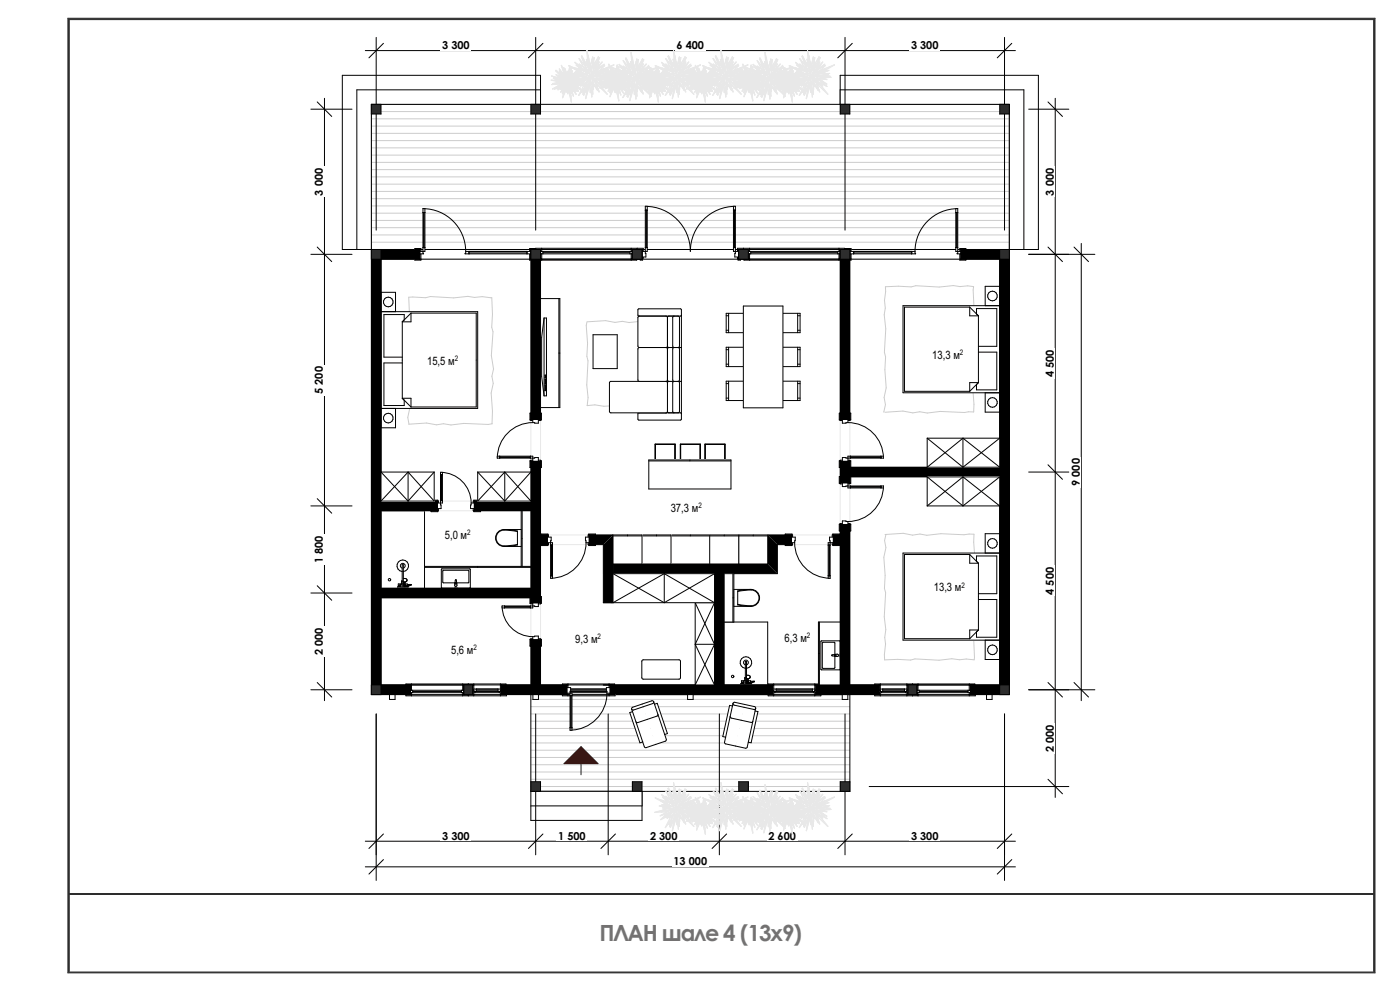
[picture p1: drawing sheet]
<svg xmlns="http://www.w3.org/2000/svg" width="420mm" height="297mm" viewBox="0 0 420 297" stroke-linecap="round" stroke-linejoin="round" font-family="sans-serif">
<defs><g id="words">
<text font-size="6.7" fill="#757271" x="179.8" y="282.1">ПЛАНшале 4 (13х9)</text>
<g font-size="3.5">
<text x="279.7" y="107.7">13,3 м</text>
<text x="128.1" y="109.5">15,5 м</text>
<text x="201.2" y="153.3">37,3 м</text>
<text x="133.4" y="161.5">5,0 м</text>
<text x="280.2" y="177.3">13,3 м</text>
<text x="135.3" y="196">5,6 м</text>
<text x="172.6" y="192.6">9,3 м</text>
<text x="235.4" y="192.3">6,3 м</text>
</g>
<g font-size="3.3">
<text x="132.7" y="14.7">3 300</text>
<text x="203" y="14.7">6 400</text>
<text x="273.3" y="14.7">3 300</text>
<text x="96.9" y="58.6" transform="rotate(-90 96.9 58.6)">3 000</text>
<text x="316.1" y="58.6" transform="rotate(-90 316.1 58.6)">3 000</text>
<text x="316.1" y="113" transform="rotate(-90 316.1 113)">4 500</text>
<text x="96.9" y="118.1" transform="rotate(-90 96.9 118.1)">5 200</text>
<text x="323.9" y="145.6" transform="rotate(-90 323.9 145.6)">9 000</text>
<text x="96.9" y="168.8" transform="rotate(-90 96.9 168.8)">1 800</text>
<text x="316.1" y="178.2" transform="rotate(-90 316.1 178.2)">4 500</text>
<text x="96.9" y="196.4" transform="rotate(-90 96.9 196.4)">2 000</text>
<text x="316.1" y="225.4" transform="rotate(-90 316.1 225.4)">2 000</text>
<text x="132.7" y="251.6">3 300</text>
<text x="167.5" y="251.6">1 500</text>
<text x="195" y="251.6">2 300</text>
<text x="230.5" y="251.6">2 600</text>
<text x="273.3" y="251.6">3 300</text>
<text x="202.1" y="259.3">13 000</text>
</g>
<g font-size="2.3">
<text x="288" y="106.5">2</text>
<text x="136.4" y="108.3">2</text>
<text x="209.5" y="152.2">2</text>
<text x="140.2" y="160.3">2</text>
<text x="288.4" y="176.1">2</text>
<text x="179.3" y="191.5">2</text>
<text x="242.1" y="191.1">2</text>
<text x="142" y="194.8">2</text>
</g>
</g></defs>
<path d="M20.4 5.7h392.1M20.6 5.5v286.1M412.3 5.5v286.1M20.8 268h391.3M20.4 291.4h392.1" fill="none" stroke="#2d2d2d" stroke-width=".41"/>
<path d="M20.4 5.5h392.1v286.1h-392.1zM20.8 267.8h391.3M20.8 291.2v-285.3h391.3v285.3" fill="none" stroke="#2d2d2d" stroke-width=".3"/>
<path d="M82.7 11.2h258.6v255.8h-258.6z" fill-rule="evenodd" fill="#fff"/>
<path d="M194.9 235.1h1.3v1.3h-1.3z" fill-rule="evenodd" fill="#2d2d2d"/>
<path d="M194.9 235.1h1.3v1.3h-1.3z" fill="none" stroke="#000" stroke-width=".3"/>
<path d="M197.8 235.1h1.3v1.3h-1.3z" fill-rule="evenodd" fill="#2d2d2d"/>
<path d="M197.8 235.1h1.3v1.3h-1.3z" fill="none" stroke="#000" stroke-width=".3"/>
<path d="M200.7 235.1h1.3v1.3h-1.3z" fill-rule="evenodd" fill="#2d2d2d"/>
<path d="M200.7 235.1h1.3v1.3h-1.3z" fill="none" stroke="#000" stroke-width=".3"/>
<path d="M203.6 235.1h1.3v1.3h-1.3z" fill-rule="evenodd" fill="#2d2d2d"/>
<path d="M203.6 235.1h1.3v1.3h-1.3z" fill="none" stroke="#000" stroke-width=".3"/>
<path d="M206.5 235.1h1.3v1.3h-1.3z" fill-rule="evenodd" fill="#2d2d2d"/>
<path d="M206.5 235.1h1.3v1.3h-1.3z" fill="none" stroke="#000" stroke-width=".3"/>
<path d="M209.4 235.1h1.3v1.3h-1.3z" fill-rule="evenodd" fill="#2d2d2d"/>
<path d="M209.4 235.1h1.3v1.3h-1.3z" fill="none" stroke="#000" stroke-width=".3"/>
<path d="M212.3 235.1h1.3v1.3h-1.3z" fill-rule="evenodd" fill="#2d2d2d"/>
<path d="M212.3 235.1h1.3v1.3h-1.3z" fill="none" stroke="#000" stroke-width=".3"/>
<path d="M215.2 235.1h1.3v1.3h-1.3z" fill-rule="evenodd" fill="#2d2d2d"/>
<path d="M215.2 235.1h1.3v1.3h-1.3z" fill="none" stroke="#000" stroke-width=".3"/>
<path d="M218.1 235.1h1.3v1.3h-1.3z" fill-rule="evenodd" fill="#2d2d2d"/>
<path d="M218.1 235.1h1.3v1.3h-1.3z" fill="none" stroke="#000" stroke-width=".3"/>
<path d="M219.5 235.1h1.3v1.3h-1.3z" fill-rule="evenodd" fill="#2d2d2d"/>
<path d="M219.5 235.1h1.3v1.3h-1.3z" fill="none" stroke="#000" stroke-width=".3"/>
<path d="M193.4 235.1h1.3v1.3h-1.3z" fill-rule="evenodd" fill="#2d2d2d"/>
<path d="M193.4 235.1h1.3v1.3h-1.3z" fill="none" stroke="#000" stroke-width=".3"/>
<path d="M160.1 211.9h1.3v1.3h-1.3z" fill-rule="evenodd" fill="#2d2d2d"/>
<path d="M160.1 211.9h1.3v1.3h-1.3z" fill="none" stroke="#000" stroke-width=".3"/>
<path d="M160.1 231.9h1.3v1.3h-1.3z" fill-rule="evenodd" fill="#2d2d2d"/>
<path d="M160.1 231.9h1.3v1.3h-1.3z" fill="none" stroke="#000" stroke-width=".3"/>
<path d="M159.3 208.2h2.9v2.9h-2.9z" fill-rule="evenodd" fill="#2d2d2d"/>
<path d="M159.3 208.2h2.9v2.9h-2.9z" fill="none" stroke="#000" stroke-width=".3"/>
<path d="M252.9 211.9h1.3v1.3h-1.3z" fill-rule="evenodd" fill="#2d2d2d"/>
<path d="M252.9 211.9h1.3v1.3h-1.3z" fill="none" stroke="#000" stroke-width=".3"/>
<path d="M252.9 231.9h1.3v1.3h-1.3z" fill-rule="evenodd" fill="#2d2d2d"/>
<path d="M252.9 231.9h1.3v1.3h-1.3z" fill="none" stroke="#000" stroke-width=".3"/>
<path d="M114.3 153.1h13.1v23.2h-13.1z" fill-rule="evenodd" fill="#fff"/>
<g fill="none" stroke="#000" stroke-width=".3">
<path d="M114.3 153.1h13.1v23.2"/>
<circle cx="116.8" cy="173.7" r=".36"/>
</g>
<path d="M119.5 168.4a1.74 1.74 0 0 0 1.2 2.9l-.2 3.7h-1v.7l-.2 .2v.4h.9l-.3-.7h.8v.6l-.4 .1h1.1l-.4-.1v-.6h.3l.1 .7h1v-.4l-.2-.1 1.2-.5-1.9-.3v-.6a.58 .58 0 0 0 .6-.7 .58 .58 0 0 0-.9-.3h-.2v-2.1a1.74 1.74 0 0 0 1.4-2.5 1.74 1.74 0 0 0-2.9-.4zM121.5 175.6l.2 .1zM122.2 175.4h.6l-.7 .3z" fill-rule="evenodd" fill="#fff"/>
<g fill="none" stroke="#000" stroke-width=".3">
<path d="M120.3 176.2h.4v-.6h-.8l.3 .7M121.4 175.9l-.1-.3h-.3v.6h.4M121.4 175.9h.1M121.4 175.9v.4M121.5 175.6l.2 .1zM121.7 175.8h.1M121.9 174.2l-.4 .2v.6l1.9 .2M122 174.2l.1-.1a.65 .65 0 0 0-.3-.7 .65 .65 0 0 0-.8 0v-2.1a1.74 1.74 0 0 0 1.3-2.7 1.74 1.74 0 0 0-2.9 0 1.74 1.74 0 0 0 1.3 2.7l-.2 3.7h-1v.7l-.2 .2v.4h3.1v-.4h-.2M122 174.2h-.1M122.2 175.4h.6l-.7 .3zM122.2 175.8v.1M122.8 175.4h.1"/>
<path d="M123.4 175.3l-1.2 .5M123.4 175.2v.1"/>
</g>
<path d="M121.7 176.3h.4v.3h-.4z" fill-rule="evenodd" fill="#fff"/>
<path d="M121.7 176.3h.4v.3h-.4z" fill="none" stroke="#000" stroke-width=".3"/>
<path d="M119.5 176.3h.4v.3h-.4z" fill-rule="evenodd" fill="#fff"/>
<g fill="none" stroke="#000" stroke-width=".3">
<path d="M119.5 175.9h.5M119.5 175.7h.4M119.5 175.6h.4M119.5 176.3h.4v.3h-.4zM119.6 175.7v.2M119.9 175.7v.2M120.1 175.1l-.2 .2 .2 .1M120.1 175.1h.6M120.1 175.1v.5M120.5 175h.2M120.5 174.8h.2M120.7 170.3a.73 .73 0 0 1-.5-1.2 .73 .73 0 0 1 1.2 0 .73 .73 0 0 1-.4 1.2"/>
<path d="M120.7 171.3v-2.1h.3v2.1M120.7 174.2v1.4M120.7 176.2h.3M121 174.8h.2M121 174.4h.1M121 174.4h.2M121 175.1h.2M121 173.4v2.2M121 174.2h.1M121.2 174.4v.6h-.2M121.2 174.4v.9M121.2 175.3v.1"/>
<path d="M121.2 174.4h.3M121.2 175.4h.1M121.3 175.4h.1M121.3 175.6h.2M121.4 175.4h.1M121.4 175.9h.1M121.4 175.9l.2 .1M121.5 175.4h-.1M121.5 175.4h.1M121.5 175.1l.1 .5M121.5 175v.3M121.5 174.4h.1"/>
<path d="M121.6 176h.1M121.7 175.8h.1M121.7 175.7h.4M121.7 175.6h.4M121.8 175.7v.1M122 175.9l-.3 .1M122 175.9h.1M122 175.9h.2M122 175.7h.1M122.1 175.7l-.4 .1M122.2 175.2v.2M123.3 175.2l-.5 .2"/>
</g>
<path d="M217.3 186.4h13v18.9h-13z" fill-rule="evenodd" fill="#fff"/>
<g fill="none" stroke="#000" stroke-width=".3">
<path d="M217.3 186.4h13v18.9"/>
<circle cx="219.8" cy="202.7" r=".36"/>
</g>
<path d="M222.5 197.4a1.74 1.74 0 0 0 1.1 2.9l-.2 3.7h-1l.1 .7-.3 .2v.4h1l-.3-.7h.7v.6l-.4 .1h1.2l-.4-.1v-.6h.2l.2 .7h1v-.4l-.3-.1 1.2-.5-1.8-.3v-.6a.58 .58 0 0 0 .5-.7 .58 .58 0 0 0-.9-.3h-.1v-2.1a1.74 1.74 0 0 0 1.3-2.5 1.74 1.74 0 0 0-2.8-.4zM224.4 204.6l.3 .1zM225.1 204.4h.6l-.6 .3z" fill-rule="evenodd" fill="#fff"/>
<path d="M223.1 204.6h.1M223.2 205.2h.4v-.6h-.7l.3 .7M224.3 204.9l-.1-.3h-.2v.6l.4 .1M224.3 204.9h.1M224.4 204.9v.4M224.4 204.6l.3 .1zM224.5 204.6h.1M224.9 203.2h.1M225 203.1l-.1 .1M225 203.1a.65 .65 0 0 0-.3-.7 .65 .65 0 0 0-.7 0v-2.1a1.74 1.74 0 0 0 1.3-2.7 1.74 1.74 0 0 0-3 0 1.74 1.74 0 0 0 1.3 2.7l-.2 3.7h-1l.1 .7-.3 .2v.4h3.2v-.4l-.3-.1 1.2-.6-1.8-.2v-.6l.4-.2M225 203.1h.1M225.1 204.4h.6l-.6 .3z" fill="none" stroke="#000" stroke-width=".3"/>
<path d="M224.7 205.3h.4v.3h-.4z" fill-rule="evenodd" fill="#fff"/>
<path d="M224.7 205.3h.4v.3h-.4z" fill="none" stroke="#000" stroke-width=".3"/>
<path d="M222.5 205.3h.4v.3h-.4z" fill-rule="evenodd" fill="#fff"/>
<g fill="none" stroke="#000" stroke-width=".3">
<path d="M223.6 199.3a.73 .73 0 0 1-.4-1.2 .73 .73 0 0 1 1.2 0 .73 .73 0 0 1-.4 1.2M222.4 204.9h.6M222.5 204.7h.4M222.5 204.6h.4M222.5 205.3h.4v.3h-.4zM222.6 204.7v.2M222.8 204.7v.2M223.1 204.1l-.2 .2 .2 .1M223.1 204.1h.5M223.1 204.1v.5M223.4 204h.2M223.4 203.8h.2"/>
<path d="M223.6 200.3v-2.1h.4v2.1M223.6 203.2v1.4M223.6 205.2h.4M224 203.8h.1M224 203.4h.1M224 203.4h.2M224 204.1h.2M224 202.4v2.2M224 203.2h.1M224.1 203.4l.1 .6h-.2M224.2 203.4v.9M224.2 204.3h.1"/>
<path d="M224.2 204.3v.1M224.2 203.4h.3M224.2 204.4h.1M224.2 204.6h.2M224.3 204.4h.1M224.4 204.9h.1M224.4 204.9l.2 .1M224.4 204.4h.1M224.5 204.3l-.1 .1M224.5 204.3h.1M224.5 204.1h.1M224.5 204v.3"/>
<path d="M224.5 203.4h.1M224.5 204.1v.5M224.6 205h.1M224.7 204.7h.3M224.7 204.6h.4M224.7 204.7v.1M225 204.9h.1M225 204.7h.1M225.1 204.7l-.5 .1M225.1 204.2v.2M225.1 204.8l-.5 .2M226.2 204.2l-.5 .2"/>
<path d="M226.2 204.2h.1"/>
</g>
<path d="M176.1 96.4l-.2 1.1 .4 5.4-.2 3.9 .3 1.3-.4 7.3 .4 3.8-.2 2.4 2.3-.3 2.6 .5 5.6-.3 3.9 .2 1.2-.4 6.2 .3-.3-5.4 .3-2-.3-2.2 .5-2.8-.3-5.5 .1-3.9-.2-1.2 .1-2.2-4.9-.2-4.3 .5-2-.4-2.2 .3-2.8-.5-5.5 .3M147.6 127l.1-3.8-.4-5.4 .7-2.9-.4-2.2 .5-2.1-.7-4.1 .5-7.1-.4-1.3 .2-3.9-.2-5-2.8-.3-2.4 .2-1.9-.3-4.3 .5-7-.4-1.4 .3-5.1-.1 .2 4.3-.4 2.6 .3 2.3-.4 2 .5 4.2-.4 7.1 .4 1.4-.2 3.8 .4 5.4-.7 2.9 .4 2M147.6 127h.1M147.6 127l-1.1 .2-7.3-.3-3.9 .5-2.3-.4-2.1 .3-2.9-.5-5.4 .3M265.2 123.5l.4-2.2-.4-2.2 .7-2.9-.4-5.4 .2-3.8-.4-1.4 .4-7-.4-4.3 .3-2-.3-2.3 .4-2.6-.1-1.5 3.9-.1 3.8 .2 1.4-.4 7.1 .4 4.2-.4 2 .3 2.3-.2 1.8 .2 .1 6.3-.2 3.8 .4 1.4-.5 7.1 .6 4-.5 2.2 .4 2.2-.6 2.8 .4 5.5-.1 2.3-2.7 .1-7.3-.3-3.9 .5-2.3-.4-2.1 .3-2.9-.5-5.4 .4M265.8 160.2l-.4 1.8 .4 2.1-.7 2.9 .4 5.4-.2 3.9 .4 1.3-.4 7.3 .4 3.8-.3 2.3 .3 2-.4 3.2 .1 1.6 3.9-.2 3.9 .2 1.3-.3 7.2 .4 3.9-.5 2.3 .3 2-.2 2.3 .3-.1-6.3 .2-3.9-.4-1.3 .5-7.1-.6-4.1 .5-2.1-.4-2.2 .6-2.9-.4-5.4 .1-2.4-3 .2-6.9-.4-4.3 .5-2-.4-2.2 .4-2.8-.6-5.5 .4" fill="none" stroke="#ccc" stroke-width=".3"/>
<path d="M114.3 77.7h45v72.5h-45zM162.2 77.7h89.9v82.6h-21.8v8.7h-46.4v-8.7h-21.7zM255 77.7h44.9v62.3h-44.9zM114.3 153.1h45v23.2h-45zM255 142.9h44.9v62.4h-44.9zM114.3 179.2h45v26.1h-45zM162.2 163.2h18.8v8.7h34.8v33.4h-53.6zM217.3 171.9h15.9v-8.7h18.9v42.1h-34.8z" fill="none" stroke="#e8e8e8" stroke-width=".3"/>
<path d="M252.1 22.6h59.4v52.2h-8.7v-43.5h-50.7z" fill-rule="evenodd" fill="#fff"/>
<path d="M252.1 22.6h59.4v52.2h-8.7v-43.5h-50.7z" fill="none" stroke="#000" stroke-width=".3"/>
<path d="M102.7 22.6h59.5v8.7h-50.8v43.5h-8.7z" fill-rule="evenodd" fill="#fff"/>
<path d="M102.7 22.6h59.5v8.7h-50.8v43.5h-8.7z" fill="none" stroke="#000" stroke-width=".3"/>
<g fill="#fff">
<path d="M114.3 93.4h29v29h-29z" fill-rule="evenodd"/>
<path d="M114.3 87.6h4.4v5.8h-4.4z" fill-rule="evenodd"/>
<circle cx="116.5" cy="90.5" r="1.45"/>
</g>
<circle cx="116.5" cy="90.5" r="1.45" fill="none" stroke="#000" stroke-width=".3"/>
<g fill="#fff">
<path d="M114.3 122.4h4.4v5.8h-4.4z" fill-rule="evenodd"/>
<circle cx="116.5" cy="125.3" r="1.45"/>
</g>
<g fill="none" stroke="#000" stroke-width=".3">
<path d="M114.3 93.4h29v29h-29M118.7 93.4v-5.8h-4.4v40.6h4.4v-5.8M120.7 96.5v22.9M121.3 95.9v-1.6h-6.1v12.7h5.5M123.3 93.8l-2.6 2.7M123.3 93.8h19.6v28.2h-19.6M123.3 93.8v2.7h-2.6M120.7 108.8h-5.5v12.7h6.1v-1.6M120.7 119.4l2.6 2.6M120.7 119.4h2.6v2.6"/>
<circle cx="116.5" cy="125.3" r="1.45"/>
</g>
<g fill="#fff">
<path d="M270.9 91.6h29v26.1h-29z" fill-rule="evenodd"/>
<path d="M295.6 85.8h4.3v5.8h-4.3z" fill-rule="evenodd"/>
<circle cx="297.7" cy="88.7" r="1.45"/>
</g>
<circle cx="297.7" cy="88.7" r="1.45" fill="none" stroke="#000" stroke-width=".3"/>
<g fill="#fff">
<path d="M295.6 117.7h4.3v5.8h-4.3z" fill-rule="evenodd"/>
<circle cx="297.7" cy="120.6" r="1.45"/>
</g>
<g fill="none" stroke="#000" stroke-width=".3">
<path d="M290.9 92l2.6 2.7M290.9 92h-19.6v25.3h19.6M290.9 92v2.7h2.6M292.9 94.1v-1.6h6.1v11.3h-5.5M293.5 94.7v20M295.6 91.6v-5.8h4.3v37.7h-4.3v-5.8M299.9 91.6h-29v26.1h29M293.5 105.5h5.5v11.3h-6.1v-1.6M293.5 114.7l-2.6 2.6M293.5 114.7h-2.6v2.6"/>
<circle cx="297.7" cy="120.6" r="1.45"/>
</g>
<g fill="#fff">
<path d="M270.9 165.8h29v26.1h-29z" fill-rule="evenodd"/>
<path d="M295.6 191.9h4.3v5.8h-4.3z" fill-rule="evenodd"/>
<circle cx="297.7" cy="194.8" r="1.45"/>
</g>
<circle cx="297.7" cy="194.8" r="1.45" fill="none" stroke="#000" stroke-width=".3"/>
<g fill="#fff">
<path d="M295.6 160h4.3v5.8h-4.3z" fill-rule="evenodd"/>
<circle cx="297.7" cy="162.9" r="1.45"/>
</g>
<g fill="none" stroke="#000" stroke-width=".3">
<path d="M290.9 166.2l2.6 2.6M290.9 166.2h-19.6v25.2h19.6M290.9 166.2v2.6h2.6M292.9 168.2v-1.6h6.1v11.3h-5.5M293.5 179.7h5.5v11.3h-6.1v-1.6M293.5 168.8v20M295.6 165.8v-5.8h4.3v37.7h-4.3v-5.8M299.9 165.8h-29v26.1h29M293.5 188.8l-2.6 2.6M293.5 188.8h-2.6v2.6"/>
<circle cx="297.7" cy="162.9" r="1.45"/>
</g>
<path d="M111.4 31.3h191.4v43.5h-191.4z" fill-rule="evenodd" fill="#fff"/>
<g fill="none" stroke="#ccc" stroke-width=".3">
<path d="M111.4 40h191.4M111.4 37.8h191.4M111.4 35.6h191.4M111.4 33.4h191.4M111.4 59.5h191.4M111.4 57.4h191.4M111.4 55.2h191.4M111.4 53h191.4M111.4 50.8h191.4M111.4 48.7h191.4M111.4 46.5h191.4M111.4 44.3h191.4"/>
<path d="M111.4 42.1h191.4M111.4 74.8h191.4M111.4 72.6h191.4M111.4 70.4h191.4M111.4 68.2h191.4M111.4 66.1h191.4M111.4 63.9h191.4M111.4 61.7h191.4"/>
</g>
<path d="M111.4 31.3h191.4v43.5h-191.4z" fill="none" stroke="#000" stroke-width=".3"/>
<path d="M159.3 208.2h95.7v29h-95.7z" fill-rule="evenodd" fill="#fff"/>
<g fill="none" stroke="#ccc" stroke-width=".3">
<path d="M159.3 218.3h95.7M159.3 216.1h95.7M159.3 214h95.7M159.3 211.8h95.7M159.3 209.6h95.7M159.3 235.7h95.7M159.3 233.5h95.7M159.3 231.4h95.7M159.3 229.2h95.7M159.3 227h95.7M159.3 224.8h95.7M159.3 222.7h95.7"/>
<path d="M159.3 220.5h95.7"/>
</g>
<path d="M159.3 208.2h95.7v29h-95.7z" fill="none" stroke="#000" stroke-width=".3"/>
<path d="M252.1 26.9h55.1v47.9h-4.4v-43.5h-50.7z" fill-rule="evenodd" fill="#fff"/>
<path d="M252.1 26.9h55.1v47.9h-4.4v-43.5h-50.7z" fill="none" stroke="#000" stroke-width=".3"/>
<path d="M107.1 26.9h55.1v4.4h-50.8v43.5h-4.3z" fill-rule="evenodd" fill="#fff"/>
<path d="M107.1 26.9h55.1v4.4h-50.8v43.5h-4.3zM114.3 77.7h185.6v127.6h-185.6z" fill="none" stroke="#000" stroke-width=".3"/>
<path d="M159.3 237.2h33.3v8.7h-33.3z" fill-rule="evenodd" fill="#fff"/>
<path d="M159.3 237.2h33.3v8.7h-33.3z" fill="none" stroke="#000" stroke-width=".3"/>
<g fill="#000">
<path d="M111.4 77.7h2.9v127.6h-2.9z" fill-rule="evenodd"/>
<path d="M114.3 205.3h8.8v2.9h-8.8z" fill-rule="evenodd"/>
<path d="M150.5 205.3h19.5v2.9h-19.5z" fill-rule="evenodd"/>
<path d="M183.1 205.3h48.7v2.9h-48.7z" fill-rule="evenodd"/>
<path d="M244.8 205.3h18.9v2.9h-18.9z" fill-rule="evenodd"/>
<path d="M291.1 205.3h8.8v2.9h-8.8z" fill-rule="evenodd"/>
</g>
<g fill="none" stroke="#000" stroke-width=".3">
<path d="M111.4 74.8v133.4h11.7v-2.9h-8.8v-26.1M114.3 77.7v72.5M114.3 153.1v23.2M139.2 205.3h2.6v2.9h-2.6zM159.3 205.3h-8.8v2.9h19.5M162.2 205.3h7.8M183.1 205.3h31.3M217.3 205.3h14.5v2.9h-48.7M252.1 205.3h-7.3v2.9h18.9v-2.9h-8.7M273.7 205.3v-.3h18.7v.3M273.7 208.2v.3h18.9v-.3M275 205.3v2.9"/>
<path d="M275 206.9h16.1M275 207.6h16.1M275.4 205v1.9M275.4 207.6v.9M275.8 206.9v.7M275.8 207.2h14.6M290.4 206.9v.7M290.8 205v1.9M290.8 207.6v.9M291.1 205.3v2.9M299.9 205.3h-27.5v2.9h30.4"/>
</g>
<g fill="#fff">
<path d="M263.7 205.3l.4-.3h8l.3 .3v1.6h-8.7z" fill-rule="evenodd"/>
<path d="M263.7 207.6h8.7v.6l-.3 .3h-8l-.4-.3z" fill-rule="evenodd"/>
<path d="M263.7 205.3h.4v1.6h-.4z" fill-rule="evenodd"/>
<path d="M262.4 205h1.7v.3h-1.7z" fill-rule="evenodd"/>
<path d="M272.1 205.3h.3v1.6h-.3z" fill-rule="evenodd"/>
<path d="M272.1 205h1.6v.3h-1.6z" fill-rule="evenodd"/>
<path d="M263.7 207.6h.4v.6h-.4z" fill-rule="evenodd"/>
<path d="M262.4 208.2h1.7v.3h-1.7z" fill-rule="evenodd"/>
<path d="M272.1 207.6h.3v.6h-.3z" fill-rule="evenodd"/>
<path d="M272.1 208.2h1.6v.3h-1.6z" fill-rule="evenodd"/>
</g>
<path d="M262.4 208.2h11.3v.3h-11.3zM262.4 205h11.3v.3h-11.3zM263.7 208.2v-.6h.4v.9M264.1 205v1.9h-.4v-1.6M272.1 205v1.9h.3v-1.6M272.4 208.2v-.6h-.3v.9" fill="none" stroke="#000" stroke-width=".3"/>
<g fill="#fff">
<path d="M263.7 206.9h.4v.3h.4v.4h-.8z" fill-rule="evenodd"/>
<path d="M271.7 207.2h.4v-.3h.3v.7h-.7z" fill-rule="evenodd"/>
<path d="M264.8 206.5h6.5v.7h.4v.4h-7.2v-.4h.3z" fill-rule="evenodd"/>
<path d="M264.1 206.5h.7v.7h-.7z" fill-rule="evenodd"/>
<path d="M271.3 206.5h.8v.7h-.8z" fill-rule="evenodd"/>
<path d="M264.8 206.5h6.5v.7h-6.5z" fill-rule="evenodd"/>
</g>
<path d="M262.4 205.3h1.3v2.9h-1.3M263.7 206.9h.4M263.7 207.6h8.7M264.1 206.5h8v.7h-8zM264.5 207.2v.4M264.8 206.9h6.5M264.8 206.5v.7M271.3 206.5v.7M271.7 207.2v.4M272.1 206.9h.3M273.7 205.3h-1.3v2.9h1.3" fill="none" stroke="#000" stroke-width=".3"/>
<g fill="#fff">
<path d="M141.8 205.3l.3-.3h8l.4 .3v1.6h-8.7z" fill-rule="evenodd"/>
<path d="M141.8 207.6h8.7v.6l-.4 .3h-8l-.3-.3z" fill-rule="evenodd"/>
<path d="M141.8 205.3h.3v1.6h-.3z" fill-rule="evenodd"/>
<path d="M140.5 205h1.6v.3h-1.6z" fill-rule="evenodd"/>
<path d="M150.1 205.3h.4v1.6h-.4z" fill-rule="evenodd"/>
<path d="M150.1 205h1.7v.3h-1.7z" fill-rule="evenodd"/>
<path d="M141.8 207.6h.3v.6h-.3z" fill-rule="evenodd"/>
<path d="M140.5 208.2h1.6v.3h-1.6z" fill-rule="evenodd"/>
<path d="M150.1 207.6h.4v.6h-.4z" fill-rule="evenodd"/>
<path d="M150.1 208.2h1.8v.3h-1.8z" fill-rule="evenodd"/>
</g>
<path d="M140.5 208.2h11.4v.3h-11.4zM140.5 205h11.3v.3h-11.3zM141.8 208.2v-.6h.3v.9M142.1 205v1.9h-.3v-1.6M150.1 205v1.9h.4v-1.6M150.5 208.2v-.6h-.4v.9" fill="none" stroke="#000" stroke-width=".3"/>
<g fill="#fff">
<path d="M141.8 206.9h.3v.3h.4v.4h-.7z" fill-rule="evenodd"/>
<path d="M149.8 207.2h.3v-.3h.4v.7h-.7z" fill-rule="evenodd"/>
<path d="M142.9 206.5h6.5v.7h.4v.4h-7.3v-.4h.4z" fill-rule="evenodd"/>
<path d="M142.1 206.5h.8v.7h-.8z" fill-rule="evenodd"/>
<path d="M149.4 206.5h.7v.7h-.7z" fill-rule="evenodd"/>
<path d="M142.9 206.5h6.5v.7h-6.5z" fill-rule="evenodd"/>
</g>
<g fill="none" stroke="#000" stroke-width=".3">
<path d="M123.1 206.9h16.1M123.1 207.6h16.1M123.1 205.3v2.9M123.4 205v1.9M123.4 207.6v.9M123.8 207.2h14.6M123.8 206.9v.7M138.4 206.9v.7M138.8 205v1.9M138.8 207.6v.9M139.2 205.3v2.9M140.5 205.3v-.3h-18.7v.3h20v2.9h-20v.3h18.7v-.3"/>
<path d="M141.8 206.9h.3M141.8 207.6h8.7M142.1 206.5h8v.7h-8zM142.5 207.2v.4M142.9 206.9h6.5M142.9 206.5v.7M149.4 206.5v.7M149.8 207.2v.4M150.1 206.9h.4M151.8 205.3h-1.3v2.9h1.4"/>
</g>
<g fill="#fff">
<path d="M231.8 205.3l.3-.3h12.3l.4 .3v1.6h-13z" fill-rule="evenodd"/>
<path d="M231.8 207.6h13v.6l-.4 .3h-12.3l-.3-.3z" fill-rule="evenodd"/>
<path d="M231.8 205.3h.3v1.6h-.3z" fill-rule="evenodd"/>
<path d="M230.5 205h1.6v.3h-1.6z" fill-rule="evenodd"/>
<path d="M244.4 205.3h.4v1.6h-.4z" fill-rule="evenodd"/>
<path d="M244.4 205h1.7v.3h-1.7z" fill-rule="evenodd"/>
<path d="M231.8 207.6h.3v.6h-.3z" fill-rule="evenodd"/>
<path d="M230.5 208.2h1.6v.3h-1.6z" fill-rule="evenodd"/>
<path d="M244.4 207.6h.4v.6h-.4z" fill-rule="evenodd"/>
<path d="M244.4 208.2h1.9v.3h-1.9z" fill-rule="evenodd"/>
</g>
<path d="M230.5 208.2h15.8v.3h-15.8zM230.5 205h15.6v.3h-15.6zM231.8 208.2v-.6h.3v.9M232.1 205v1.9h-.3v-1.6M244.4 205v1.9h.4v-1.6M244.8 208.2v-.6h-.4v.9" fill="none" stroke="#000" stroke-width=".3"/>
<g fill="#fff">
<path d="M231.8 206.9h.3v.3h.4v.4h-.7z" fill-rule="evenodd"/>
<path d="M244.1 207.2h.3v-.3h.4v.7h-.7z" fill-rule="evenodd"/>
<path d="M232.8 206.5h10.9v.7h.4v.4h-11.6v-.4h.3z" fill-rule="evenodd"/>
<path d="M232.1 206.5h.7v.7h-.7z" fill-rule="evenodd"/>
<path d="M243.7 206.5h.7v.7h-.7z" fill-rule="evenodd"/>
<path d="M232.8 206.5h10.9v.7h-10.9z" fill-rule="evenodd"/>
</g>
<path d="M230.5 205.3h1.3v2.9h-1.3M231.8 206.9h.3M231.8 207.6h13M232.1 206.5h12.3v.7h-12.3zM232.5 207.2v.4M232.8 206.9h10.9M232.8 206.5v.7M243.7 206.5v.7M244.1 207.2v.4M244.4 206.9h.4M246.1 205.3h-1.3v2.9h1.5" fill="none" stroke="#000" stroke-width=".3"/>
<g fill="#fff">
<path d="M170 205.3l.4-.3h12.3l.4 .3v1.6h-13.1z" fill-rule="evenodd"/>
<path d="M170 207.6h13.1v.6l-.4 .3h-12.3l-.4-.3z" fill-rule="evenodd"/>
<path d="M170 205.3h.4v1.6h-.4z" fill-rule="evenodd"/>
<path d="M168.7 205h1.7v.3h-1.7z" fill-rule="evenodd"/>
<path d="M182.7 205.3h.4v1.6h-.4z" fill-rule="evenodd"/>
<path d="M182.7 205h1.7v.3h-1.7z" fill-rule="evenodd"/>
<path d="M170 207.6h.4v.6h-.4z" fill-rule="evenodd"/>
<path d="M168.7 208.2h1.7v.3h-1.7z" fill-rule="evenodd"/>
<path d="M182.7 207.6h.4v.6h-.4z" fill-rule="evenodd"/>
<path d="M182.7 208.2h1.8v.3h-1.8z" fill-rule="evenodd"/>
</g>
<path d="M168.7 208.2h15.8v.3h-15.8zM168.7 205h15.7v.3h-15.7zM170 208.2v-.6h.4v.9M170.4 205v1.9h-.4v-1.6M182.7 205v1.9h.4v-1.6M183.1 208.2v-.6h-.4v.9" fill="none" stroke="#000" stroke-width=".3"/>
<g fill="#fff">
<path d="M170 206.9h.4v.3h.4v.4h-.8z" fill-rule="evenodd"/>
<path d="M182.4 207.2h.3v-.3h.4v.7h-.7z" fill-rule="evenodd"/>
<path d="M171.1 206.5h10.9v.7h.4v.4h-11.6v-.4h.3z" fill-rule="evenodd"/>
<path d="M170.4 206.5h.7v.7h-.7z" fill-rule="evenodd"/>
<path d="M182 206.5h.7v.7h-.7z" fill-rule="evenodd"/>
<path d="M171.1 206.5h10.9v.7h-10.9z" fill-rule="evenodd"/>
</g>
<path d="M168.7 205.3h1.3v2.9h-1.3M170 206.9h.4M170 207.6h13.1M170.4 206.5h12.3v.7h-12.3zM170.8 207.2v.4M171.1 206.9h10.9M171.1 206.5v.7M182 206.5v.7M182.1 207.7a11.1 11.1 0 0 1-11.1 11.1M182.4 207.2v.4M182.7 206.9h.4M184.4 205.3h-1.3v2.9h1.4" fill="none" stroke="#000" stroke-width=".3"/>
<g fill="#fff">
<path d="M181.9 206.1h1.2v1.6h-1z" fill-rule="evenodd"/>
<path d="M170 206.1h1.2l-.2 1.6h-1z" fill-rule="evenodd"/>
<path d="M171 218.1h.6v.7h-.6z" fill-rule="evenodd"/>
<path d="M171 207.7h.6v.8h-.6z" fill-rule="evenodd"/>
<path d="M171 208.5h.3v9.6h-.3z" fill-rule="evenodd"/>
</g>
<path d="M171 208.5h.3v9.6h-.3z" fill="none" stroke="#000" stroke-width=".3"/>
<path d="M171.3 208.5h.3v9.6h-.3z" fill-rule="evenodd" fill="#fff"/>
<g fill="none" stroke="#000" stroke-width=".3">
<path d="M159.3 77.7v48h2.9v-48M299.9 77.7v62.3M302.8 74.8v133.4M159.3 150.2v-11.9h2.9v22M159.3 153.1v23.2M299.9 142.9v62.4M162.2 163.2v17.4h-2.9v-1.8M159.3 205.3v-13.5h2.9v13.5M170 206.1h1.2l-.2 2.4h.6M170 207.7h1.6v11.1h-.6v-.7h.6M170 205.3v2.9M171.3 208.5v9.6"/>
<path d="M183.1 206.1h-1.2l.2 1.6h1M183.1 205.3v2.9"/>
</g>
<g fill="#000">
<path d="M159.3 77.7h2.9v48h-2.9z" fill-rule="evenodd"/>
<path d="M159.3 138.3h2.9v42.3h-2.9z" fill-rule="evenodd"/>
<path d="M159.3 191.8h2.9v13.5h-2.9z" fill-rule="evenodd"/>
<path d="M299.9 77.7h2.9v127.6h-2.9z" fill-rule="evenodd"/>
</g>
<g fill="#fff">
<path d="M161.5 191.4h.7v.4h-.7z" fill-rule="evenodd"/>
<path d="M162.2 191.6h.2v2h-.2z" fill-rule="evenodd"/>
<path d="M161.5 180.6h.7v.4h-.7z" fill-rule="evenodd"/>
<path d="M162.2 178.8h.2v2h-.2z" fill-rule="evenodd"/>
<path d="M159.3 191.4h.5v.4h-.5z" fill-rule="evenodd"/>
<path d="M159 191.6h.3v2h-.3z" fill-rule="evenodd"/>
<path d="M159.3 180.6h.5v.4h-.5z" fill-rule="evenodd"/>
<path d="M159 178.8h.3v2h-.3z" fill-rule="evenodd"/>
</g>
<path d="M150.6 181.6a9.2 9.2 0 0 0 9.2 9.2M159.3 191.6h-.3v2h.3v-2.2h.5v.4h-.5M159.3 180.6h.5v.4h-.5v-2.2h-.3v2h.3M162.2 191.6h.2v2h-.2v-2.2h-.7v.4h.7M162.2 180.6h-.7v.4h.7v-2.2h.2v2h-.2" fill="none" stroke="#000" stroke-width=".3"/>
<g fill="#fff">
<path d="M159.8 190.8l1.7-.2v1.2h-1.7z" fill-rule="evenodd"/>
<path d="M159.8 180.6h1.7v1.2l-1.7-.2z" fill-rule="evenodd"/>
<path d="M150.6 181.6h.8v.6h-.8z" fill-rule="evenodd"/>
<path d="M159.1 181.6h.7v.6h-.7z" fill-rule="evenodd"/>
<path d="M151.4 181.6h7.7v.3h-7.7z" fill-rule="evenodd"/>
</g>
<path d="M151.4 181.6h7.7v.3h-7.7z" fill="none" stroke="#000" stroke-width=".3"/>
<path d="M151.4 181.9h7.7v.3h-7.7z" fill-rule="evenodd" fill="#fff"/>
<path d="M159.3 178.8v1.8h2.9v-1.8M151.4 181.9h7.7M159.3 193.6v-1.8h2.9v1.8M159.8 180.6v1.6h-9.2v-.6h.8v.6M159.8 191.8v-1h.6v-.2h1.1v1.2M161.5 180.6v1.2l-2.4-.2v.6" fill="none" stroke="#000" stroke-width=".3"/>
<g fill="#fff">
<path d="M161.5 125.7h.7v.3h-.7z" fill-rule="evenodd"/>
<path d="M162.2 123.8h.2v2.1h-.2z" fill-rule="evenodd"/>
<path d="M161.5 137.9h.7v.4h-.7z" fill-rule="evenodd"/>
<path d="M162.2 138.1h.2v2h-.2z" fill-rule="evenodd"/>
<path d="M159.3 125.7h.5v.3h-.5z" fill-rule="evenodd"/>
<path d="M159 123.8h.3v2.1h-.3z" fill-rule="evenodd"/>
<path d="M159.3 137.9h.5v.4h-.5z" fill-rule="evenodd"/>
<path d="M159 138.1h.3v2h-.3z" fill-rule="evenodd"/>
</g>
<path d="M159.3 125.7h.5v.3h-.5v-2.2h-.3v2.1h.3M159.3 138.1h-.3v2h.3v-2.2h.5v.4h-.5M159.8 126.7a10.6 10.6 0 0 0-10.6 10.6M162.2 125.7h-.7v.3h.7v-2.2h.2v2.1h-.2M162.2 138.1h.2v2h-.2v-2.2h-.7v.4h.7" fill="none" stroke="#000" stroke-width=".3"/>
<g fill="#fff">
<path d="M159.8 125.7h1.7v1.1l-1.7-.1z" fill-rule="evenodd"/>
<path d="M159.8 137.3l1.7-.2v1.2h-1.7z" fill-rule="evenodd"/>
<path d="M149.2 136.7h.7v.6h-.7z" fill-rule="evenodd"/>
<path d="M159.1 136.7h.7v.6h-.7z" fill-rule="evenodd"/>
<path d="M149.9 137h9.2v.3h-9.2z" fill-rule="evenodd"/>
</g>
<path d="M149.9 137h9.2v.3h-9.2z" fill="none" stroke="#000" stroke-width=".3"/>
<path d="M149.9 136.7h9.2v.3h-9.2z" fill-rule="evenodd" fill="#fff"/>
<path d="M252.1 77.7v48h2.9v-48M149.9 137h9.2M149.9 136.7v.6h-.7v-.6h10.6v1.6M159.1 136.7v.6l2.4-.2v1.2M159.3 123.8v1.9h2.9v-1.9M159.8 125.7v1h.6v.1h1.1v-1.1M159.3 140.1v-1.8h2.9v1.8M255 140.1v-1.8h-2.9v6.4h2.9v-1.9M252.1 160.3v-3h2.9v48M252.1 163.2v42.1" fill="none" stroke="#000" stroke-width=".3"/>
<g fill="#000">
<path d="M252.1 77.7h2.9v48h-2.9z" fill-rule="evenodd"/>
<path d="M252.1 138.3h2.9v6.4h-2.9z" fill-rule="evenodd"/>
<path d="M252.1 157.3h2.9v48h-2.9z" fill-rule="evenodd"/>
</g>
<g fill="#fff">
<path d="M252.1 125.7h.6v.3h-.6z" fill-rule="evenodd"/>
<path d="M251.8 123.8h.3v2.1h-.3z" fill-rule="evenodd"/>
<path d="M252.1 137.9h.6v.4h-.6z" fill-rule="evenodd"/>
<path d="M251.8 138.1h.3v2h-.3z" fill-rule="evenodd"/>
<path d="M254.4 125.7h.6v.3h-.6z" fill-rule="evenodd"/>
<path d="M255 123.8h.2v2.1h-.2z" fill-rule="evenodd"/>
<path d="M254.4 137.9h.6v.4h-.6z" fill-rule="evenodd"/>
<path d="M255 138.1h.2v2h-.2z" fill-rule="evenodd"/>
</g>
<path d="M252.1 125.7h.6v.3h-.6v-2.2h-.3v2.1h.3M252.1 138.1h-.3v2h.3v-2.2h.6v.4h-.6M254.4 126.7a10.6 10.6 0 0 1 10.6 10.6M255 125.7h-.6v.3h.6v-2.2h.2v2.1h-.2M255 138.1h.2v2h-.2v-2.2h-.6v.4h.6" fill="none" stroke="#000" stroke-width=".3"/>
<g fill="#fff">
<path d="M252.7 125.7h1.7v1l-1.7 .1z" fill-rule="evenodd"/>
<path d="M252.7 137.1l1.7 .2v1h-1.7z" fill-rule="evenodd"/>
<path d="M264.3 136.7h.7v.6h-.7z" fill-rule="evenodd"/>
<path d="M254.4 136.7h.7v.6h-.7z" fill-rule="evenodd"/>
<path d="M255.1 137h9.2v.3h-9.2z" fill-rule="evenodd"/>
</g>
<path d="M255.1 137h9.2v.3h-9.2z" fill="none" stroke="#000" stroke-width=".3"/>
<path d="M255.1 136.7h9.2v.3h-9.2z" fill-rule="evenodd" fill="#fff"/>
<path d="M252.1 123.8v1.9h2.9v-1.9M252.7 125.7v1.1l1.7-.1v-1M255.1 137h9.2M255.1 136.7v.6l-2.4-.2v1.2M264.3 136.7v.6h.7v-.6h-10.6v1.6M252.1 140.1v-1.8h2.9v1.8" fill="none" stroke="#000" stroke-width=".3"/>
<g fill="#fff">
<path d="M252.1 156.9h.6v.4h-.6z" fill-rule="evenodd"/>
<path d="M251.8 157.1h.3v2h-.3z" fill-rule="evenodd"/>
<path d="M252.1 144.7h.6v.3h-.6z" fill-rule="evenodd"/>
<path d="M251.8 142.8h.3v2.1h-.3z" fill-rule="evenodd"/>
<path d="M254.4 156.9h.6v.4h-.6z" fill-rule="evenodd"/>
<path d="M255 157.1h.2v2h-.2z" fill-rule="evenodd"/>
<path d="M254.4 144.7h.6v.3h-.6z" fill-rule="evenodd"/>
<path d="M255 142.8h.2v2.1h-.2z" fill-rule="evenodd"/>
</g>
<path d="M252.1 157.1h-.3v2h.3v-2.2h.6v.4h-.6M252.1 144.7h.6v.3h-.6v-2.2h-.3v2.1h.3M255 157.1h.2v2h-.2v-2.2h-.6v.4h.6M255 144.7h-.6v.3h.6v-2.2h.2v2.1h-.2M265 145.7a10.6 10.6 0 0 1-10.6 10.6" fill="none" stroke="#000" stroke-width=".3"/>
<g fill="#fff">
<path d="M252.7 156.1l1.7 .2v1h-1.7z" fill-rule="evenodd"/>
<path d="M252.7 144.7h1.7v1l-1.7 .1z" fill-rule="evenodd"/>
<path d="M264.3 145.7h.7v.5h-.7z" fill-rule="evenodd"/>
<path d="M254.4 145.7h.7v.5h-.7z" fill-rule="evenodd"/>
<path d="M255.1 145.7h9.2v.2h-9.2z" fill-rule="evenodd"/>
</g>
<path d="M255.1 145.7h9.2v.2h-9.2z" fill="none" stroke="#000" stroke-width=".3"/>
<path d="M255.1 145.9h9.2v.3h-9.2z" fill-rule="evenodd" fill="#fff"/>
<path d="M114.3 150.2h16.9v2.9h-16.9M159.3 150.2h-17v2.9h17M252.1 159.1v-1.8h2.9v1.8M252.1 142.8v1.9h2.9v-1.9M252.7 144.7v1.1l2.4-.1v.5M252.7 157.3v-1.2l1.7 .2v1M254.4 144.7v1.5h10.6v-.5h-.7v.5M255.1 145.9h9.2" fill="none" stroke="#000" stroke-width=".3"/>
<g fill="#000">
<path d="M114.3 150.2h16.9v2.9h-16.9z" fill-rule="evenodd"/>
<path d="M142.3 150.2h17v2.9h-17z" fill-rule="evenodd"/>
</g>
<g fill="#fff">
<path d="M142 152.4h.3v.7h-.3z" fill-rule="evenodd"/>
<path d="M142.1 153.1h2.1v.2h-2.1z" fill-rule="evenodd"/>
<path d="M131.2 152.4h.3v.7h-.3z" fill-rule="evenodd"/>
<path d="M129.3 153.1h2.1v.2h-2.1z" fill-rule="evenodd"/>
<path d="M142 150.2h.3v.6h-.3z" fill-rule="evenodd"/>
<path d="M142.1 149.9h2.1v.3h-2.1z" fill-rule="evenodd"/>
<path d="M131.2 150.2h.3v.6h-.3z" fill-rule="evenodd"/>
<path d="M129.3 149.9h2.1v.3h-2.1z" fill-rule="evenodd"/>
</g>
<path d="M131.2 153.1v-.7h.3v.7h-2.2v.2h2.1v-.2M131.2 150.2v.6h.3v-.6h-2.2v-.3h2.1v.3M132.1 141.6a9.2 9.2 0 0 1 9.2 9.2M142.1 150.2v-.3h2.1v.3h-2.2v.6h.3v-.6M142.1 153.1v.2h2.1v-.2h-2.2v-.7h.3v.7" fill="none" stroke="#000" stroke-width=".3"/>
<g fill="#fff">
<path d="M141.3 150.8h1v1.6h-1.1z" fill-rule="evenodd"/>
<path d="M131.2 150.8h.9l.2 1.6h-1.1z" fill-rule="evenodd"/>
<path d="M132.1 141.6h.6v.7h-.6z" fill-rule="evenodd"/>
<path d="M132.1 150h.6v.8h-.6z" fill-rule="evenodd"/>
<path d="M132.1 142.3h.3v7.7h-.3z" fill-rule="evenodd"/>
</g>
<path d="M132.1 142.3h.3v7.7h-.3z" fill="none" stroke="#000" stroke-width=".3"/>
<path d="M132.4 142.3h.3v7.7h-.3z" fill-rule="evenodd" fill="#fff"/>
<g fill="none" stroke="#000" stroke-width=".3">
<path d="M129.3 150.2h1.9v2.9h-1.9M132.4 142.3v7.7M132.7 150h-.6l.2 2.4h-1.1M132.7 142.3h-.6v-.7h.6v9.2h-1.5M142.3 150.8h-1v.5h-.1v1.1h1.1M144.2 150.2h-1.9v2.9h1.9M255 140h44.9M255 142.9h44.9M114.3 176.3h45M114.3 179.2h45M181 163.2v17.4h2.9v-8.7h30.5M183.9 160.3v8.7h46.4v-8.7h7.1v2.9h-4.2v8.7h-15.9"/>
<path d="M252.1 160.3h-2.1v2.9h2.1M181 205.3h2.9"/>
</g>
<g fill="#000">
<path d="M255 140h44.9v2.9h-44.9z" fill-rule="evenodd"/>
<path d="M114.3 176.3h45v2.9h-45z" fill-rule="evenodd"/>
<path d="M181 163.2l2.9-2.9v20.3h-2.9z" fill-rule="evenodd"/>
<path d="M183.9 169h46.4l2.9 2.9h-49.3z" fill-rule="evenodd"/>
<path d="M230.3 160.3h7.1v2.9h-4.2z" fill-rule="evenodd"/>
<path d="M230.3 160.3l2.9 2.9v8.7l-2.9-2.9z" fill-rule="evenodd"/>
<path d="M250 160.3h2.1v2.9h-2.1z" fill-rule="evenodd"/>
</g>
<g fill="#fff">
<path d="M237.4 160.3h.4v.7h-.4z" fill-rule="evenodd"/>
<path d="M235.6 160h2v.3h-2z" fill-rule="evenodd"/>
<path d="M249.7 160.3h.3v.7h-.3z" fill-rule="evenodd"/>
<path d="M249.8 160h2.1v.3h-2.1z" fill-rule="evenodd"/>
<path d="M237.4 162.6h.4v.6h-.4z" fill-rule="evenodd"/>
<path d="M235.6 163.2h2v.3h-2z" fill-rule="evenodd"/>
<path d="M249.7 162.6h.3v.6h-.3z" fill-rule="evenodd"/>
<path d="M249.8 163.2h2.1v.3h-2.1z" fill-rule="evenodd"/>
</g>
<path d="M237.4 160.3v.7h.4v-.7h-2.2v-.3h2v.3M237.4 163.2v-.6h.4v.6h-2.2v.3h2v-.3M238.4 162.6a10.6 10.6 0 0 0 10.6 10.7M249.8 160.3v-.3h2.1v.3h-2.2v.7h.3v-.7M249.8 163.2v.3h2.1v-.3h-2.2v-.6h.3v.6" fill="none" stroke="#000" stroke-width=".3"/>
<g fill="#fff">
<path d="M237.4 161h1.2l-.2 1.6h-1z" fill-rule="evenodd"/>
<path d="M248.9 161h1.1v1.6h-1z" fill-rule="evenodd"/>
<path d="M248.5 172.6h.5v.7h-.5z" fill-rule="evenodd"/>
<path d="M248.5 162.6h.5v.8h-.5z" fill-rule="evenodd"/>
<path d="M248.8 163.4h.2v9.2h-.2z" fill-rule="evenodd"/>
</g>
<path d="M248.8 163.4h.2v9.2h-.2z" fill="none" stroke="#000" stroke-width=".3"/>
<path d="M248.5 163.4h.3v9.2h-.3z" fill-rule="evenodd" fill="#fff"/>
<path d="M162.2 160.3h2v2.9h-2M183.9 160.3h-7.1v2.9h4.2M235.6 160.3h1.8v2.9h-1.8M237.4 161h1.2l-.2 1.6h-1M248.8 163.4v9.2M250 161h-1.1l.1 2.4h-.5M250 162.6h-1.5v10.7h.5v-.7h-.5M251.9 160.3h-1.9v2.9h1.9" fill="none" stroke="#000" stroke-width=".3"/>
<g fill="#000">
<path d="M162.2 160.3h2v2.9h-2z" fill-rule="evenodd"/>
<path d="M176.8 160.3h7.1l-2.9 2.9h-4.2z" fill-rule="evenodd"/>
</g>
<g fill="#fff">
<path d="M176.4 160.3h.4v.7h-.4z" fill-rule="evenodd"/>
<path d="M176.6 160h2v.3h-2z" fill-rule="evenodd"/>
<path d="M164.2 160.3h.3v.7h-.3z" fill-rule="evenodd"/>
<path d="M162.3 160h2.1v.3h-2.1z" fill-rule="evenodd"/>
<path d="M176.4 162.6h.4v.6h-.4z" fill-rule="evenodd"/>
<path d="M176.6 163.2h2v.3h-2z" fill-rule="evenodd"/>
<path d="M164.2 162.6h.3v.6h-.3z" fill-rule="evenodd"/>
<path d="M162.3 163.2h2.1v.3h-2.1z" fill-rule="evenodd"/>
</g>
<path d="M164.2 160.3v.7h.3v-.7h-2.2v-.3h2.1v.3M164.2 163.2v-.6h.3v.6h-2.2v.3h2.1v-.3M175.8 162.6a10.6 10.6 0 0 1-10.6 10.7M176.6 160.3v-.3h2v.3h-2.2v.7h.4v-.7M176.6 163.2v.3h2v-.3h-2.2v-.6h.4v.6" fill="none" stroke="#000" stroke-width=".3"/>
<g fill="#fff">
<path d="M175.6 161h1.2v1.6h-1z" fill-rule="evenodd"/>
<path d="M164.2 161h1.1l-.1 1.6h-1z" fill-rule="evenodd"/>
<path d="M165.2 172.6h.6v.7h-.6z" fill-rule="evenodd"/>
<path d="M165.2 162.6h.6v.8h-.6z" fill-rule="evenodd"/>
<path d="M165.2 163.4h.3v9.2h-.3z" fill-rule="evenodd"/>
</g>
<path d="M165.2 163.4h.3v9.2h-.3z" fill="none" stroke="#000" stroke-width=".3"/>
<path d="M165.5 163.4h.3v9.2h-.3z" fill-rule="evenodd" fill="#fff"/>
<g fill="none" stroke="#000" stroke-width=".3">
<path d="M111.4 74.8h14.5v2.9h-11.6M160.7 77.7h-1.4v-2.9h33.3v2.9h-31.7v.3h30.1v-.3M160.7 74.8v-.4h30.5v.4M162.2 74.8v2.9M162.2 76.1h27.5M162.2 75.4h27.5M162.5 74.4v1M162.5 76.1v1.9M162.9 75.7h26.1M162.9 75.4v.7M189 75.4v.7M189.3 74.4v1"/>
<path d="M189.3 76.1v1.9M189.7 74.8v2.9M223.1 74.8v-.4h30.3v.4M223.2 77.7v.3h30.2v-.3h-31.8v-2.9h33.4v2.9h-1.5M224.5 74.8v2.9M224.5 76.1h27.6M224.5 75.4h27.6M224.9 74.4v1M224.9 76.1v1.9M225.2 75.4v.7M225.2 75.7h26.1M251.3 75.4v.7"/>
<path d="M251.7 74.4v1M251.7 76.1v1.9M252.1 74.8v2.9M302.8 74.8h-14.5v2.9h11.6M162.3 160.3h1.9v2.9h-1.9M164.2 161h1.1l-.1 2.4h.6M164.2 162.6h1.6v10.7h-.6v-.7h.6M165.5 163.4v9.2M176.8 161h-1.2l.2 1.6h1M178.6 160.3h-1.8v2.9h1.8M214.4 171.9v33.4M217.3 171.9v33.4"/>
</g>
<g fill="#000">
<path d="M114.3 74.8h11.6v2.9h-11.6z" fill-rule="evenodd"/>
<path d="M288.3 74.8h11.6v2.9h-11.6z" fill-rule="evenodd"/>
<path d="M214.4 171.9h2.9v33.4h-2.9z" fill-rule="evenodd"/>
</g>
<g fill="#fff">
<path d="M192.6 77h.4v.7h-.4z" fill-rule="evenodd"/>
<path d="M192.1 77.7h.7v.2h-.7z" fill-rule="evenodd"/>
<path d="M221.2 77h.4v.7h-.4z" fill-rule="evenodd"/>
<path d="M221.4 77.7h.7v.2h-.7z" fill-rule="evenodd"/>
<path d="M192.6 74.8h.4v.6h-.4z" fill-rule="evenodd"/>
<path d="M191.2 74.4h1.8v.4h-1.8z" fill-rule="evenodd"/>
<path d="M221.2 74.8h.4v.6h-.4z" fill-rule="evenodd"/>
<path d="M221.2 74.4h1.9v.4h-1.9z" fill-rule="evenodd"/>
</g>
<path d="M192.6 74.8v.6h.4v-1h-1.8v.4h1.8M192.6 77.7v-.7h.4v.7h-.9v.2h.7v-.2M193.6 61.8a13.5 13.5 0 0 1 13.5 13.6 13.5 13.5 0 0 1 13.5-13.6M221.2 74.8h1.9v-.4h-1.9v1h.4v-.6M221.4 77.7v.2h.7v-.2h-.9v-.7h.4v.7" fill="none" stroke="#000" stroke-width=".3"/>
<g fill="#fff">
<path d="M192.6 75.4h1l.2 1.6h-1.2z" fill-rule="evenodd"/>
<path d="M220.6 75.4h1v1.6h-1.2z" fill-rule="evenodd"/>
<path d="M220 61.8h.6v1.2h-.6z" fill-rule="evenodd"/>
<path d="M220 74.2h.6v1.2h-.6z" fill-rule="evenodd"/>
<path d="M220.3 63h.3v11.2h-.3z" fill-rule="evenodd"/>
</g>
<path d="M220.3 63h.3v11.2h-.3z" fill="none" stroke="#000" stroke-width=".3"/>
<path d="M220 63h.3v11.2h-.3z" fill-rule="evenodd" fill="#fff"/>
<path d="M220 63h.3v11.2h-.3z" fill="none" stroke="#000" stroke-width=".3"/>
<g fill="#fff">
<path d="M193.6 61.8h.6v1.2h-.6z" fill-rule="evenodd"/>
<path d="M193.6 74.2h.6v1.2h-.6z" fill-rule="evenodd"/>
<path d="M193.6 63h.3v11.2h-.3z" fill-rule="evenodd"/>
</g>
<path d="M193.6 63h.3v11.2h-.3z" fill="none" stroke="#000" stroke-width=".3"/>
<path d="M193.9 63h.3v11.2h-.3z" fill-rule="evenodd" fill="#fff"/>
<path d="M191.2 74.8h1.4v2.9h-.5M193.9 63v11.2M194.2 74.2h-.6l.2 2.8h-1.2M194.2 63h-.6v-1.2h.6v13.6h-1.6M220 61.8h.6v1.2h-.6zM220.3 63v11.2M221.6 75.4h-1.6v-1.2h.6l-.2 2.8h1.2M223.1 74.8h-1.5v2.9h.5" fill="none" stroke="#000" stroke-width=".3"/>
<g fill="#fff">
<path d="M255 76.1h.3v1.6h-.3z" fill-rule="evenodd"/>
<path d="M253.5 77.7h1.8v.3h-1.8z" fill-rule="evenodd"/>
<path d="M287.9 76.1h.4v1.6h-.4z" fill-rule="evenodd"/>
<path d="M287.9 77.7h1.9v.3h-1.9z" fill-rule="evenodd"/>
<path d="M255 74.8h.3v.6h-.3z" fill-rule="evenodd"/>
<path d="M253.5 74.5h1.8v.3h-1.8z" fill-rule="evenodd"/>
<path d="M287.9 74.8h.4v.6h-.4z" fill-rule="evenodd"/>
<path d="M287.9 74.5h1.9v.3h-1.9z" fill-rule="evenodd"/>
</g>
<path d="M255 74.8v.6h.3v-.9h-1.8v.3h1.8M255 77.7v-1.6h.3v1.9h-1.8v-.3h1.8M287.3 62.5a12.8 12.8 0 0 0-12.8 12.9M287.9 77.7h1.9v.3h-1.9v-1.9h.4v1.6M287.9 74.8h1.9v-.3h-1.9v.9h.4v-.6" fill="none" stroke="#000" stroke-width=".3"/>
<g fill="#fff">
<path d="M255 75.4h1.1v.7h-1.1z" fill-rule="evenodd"/>
<path d="M273.5 75.4h1l.2 .7h-1.2z" fill-rule="evenodd"/>
<path d="M287.3 75.4h1v.7h-1.2z" fill-rule="evenodd"/>
<path d="M256.1 75.4h17.4v.7h-17.4z" fill-rule="evenodd"/>
</g>
<path d="M256.1 75.4h17.4v.7h-17.4z" fill="none" stroke="#000" stroke-width=".3"/>
<g fill="#fff">
<path d="M286.7 62.5h.6v1.2h-.6z" fill-rule="evenodd"/>
<path d="M286.7 74.2h.6v1.2h-.6z" fill-rule="evenodd"/>
<path d="M287 63.7h.3v10.5h-.3z" fill-rule="evenodd"/>
</g>
<path d="M287 63.7h.3v10.5h-.3z" fill="none" stroke="#000" stroke-width=".3"/>
<path d="M286.7 63.7h.3v10.5h-.3z" fill-rule="evenodd" fill="#fff"/>
<path d="M253.5 74.8h1.5v2.9h-1.5M255 75.4h19.5l.2 .7h-1.2v-.7M256.1 75.4v.7h-1.1M256.1 75.8h17.4M286.7 74.2h.6v1.7l-.2 .2h1.2M286.7 63.7h.6v-1.2h-.6v12.9h1.6M287 63.7v10.5M289.8 74.8h-1.5v2.9h1.5" fill="none" stroke="#000" stroke-width=".3"/>
<g fill="#fff">
<path d="M158.9 76.1h.4v1.6h-.4z" fill-rule="evenodd"/>
<path d="M158.9 77.7h1.8v.3h-1.8z" fill-rule="evenodd"/>
<path d="M125.9 76.1h.4v1.6h-.4z" fill-rule="evenodd"/>
<path d="M124.5 77.7h1.8v.3h-1.8z" fill-rule="evenodd"/>
<path d="M158.9 74.8h.4v.6h-.4z" fill-rule="evenodd"/>
<path d="M158.9 74.5h1.8v.3h-1.8z" fill-rule="evenodd"/>
<path d="M125.9 74.8h.4v.6h-.4z" fill-rule="evenodd"/>
<path d="M124.5 74.5h1.8v.3h-1.8z" fill-rule="evenodd"/>
</g>
<path d="M125.9 77.7v-1.6h.4v1.9h-1.8v-.3h1.8M125.9 74.8v.6h.4v-.9h-1.8v.3h1.8M126.9 62.5a12.8 12.8 0 0 1 12.8 12.9M158.9 74.8h1.8v-.3h-1.8v.9h.4v-.6M158.9 77.7h1.8v.3h-1.8v-1.9h.4v1.6" fill="none" stroke="#000" stroke-width=".3"/>
<g fill="#fff">
<path d="M158.1 75.4h1.2v.7h-1.2z" fill-rule="evenodd"/>
<path d="M139.7 75.4h1v.7h-1.2z" fill-rule="evenodd"/>
<path d="M125.9 75.4h1l.2 .7h-1.2z" fill-rule="evenodd"/>
<path d="M140.7 75.4h17.4v.7h-17.4z" fill-rule="evenodd"/>
</g>
<path d="M140.7 75.4h17.4v.7h-17.4z" fill="none" stroke="#000" stroke-width=".3"/>
<g fill="#fff">
<path d="M126.9 62.5h.6v1.2h-.6z" fill-rule="evenodd"/>
<path d="M126.9 74.2h.6v1.2h-.6z" fill-rule="evenodd"/>
<path d="M126.9 63.7h.3v10.5h-.3z" fill-rule="evenodd"/>
</g>
<path d="M126.9 63.7h.3v10.5h-.3z" fill="none" stroke="#000" stroke-width=".3"/>
<path d="M127.2 63.7h.3v10.5h-.3z" fill-rule="evenodd" fill="#fff"/>
<path d="M124.5 74.8h1.4v2.9h-1.4M127.2 63.7v10.5M127.5 74.2h-.6v1.7l.2 .2h-1.2M127.5 63.7h-.6v-1.2h.6v12.9h-1.6M140.7 75.4v.7h-1.2l.2-.7h19.6M140.7 75.8h17.4M158.1 75.4v.7h1.2M160.7 74.8h-1.4v2.9h1.4" fill="none" stroke="#000" stroke-width=".3"/>
<path d="M159.3 237.2h33.3v4.3h-33.3z" fill-rule="evenodd" fill="#fff"/>
<path d="M159.3 237.2h33.3v4.3h-33.3z" fill="none" stroke="#000" stroke-width=".3"/>
<path d="M114.3 141.5h16v8.7h-16z" fill-rule="evenodd" fill="#fff"/>
<path d="M114.3 150.2h16M114.3 141.5h16M114.3 141.5v8.7M114.3 141.5l8.1 8.7M122.4 141.5v8.7M122.4 141.5l-8.1 8.7M122.4 141.5l7.9 8.7M130.3 141.5v8.7M130.3 141.5l-7.9 8.7" fill="none" stroke="#000" stroke-width=".3"/>
<path d="M278.2 131.3h21.7v8.7h-21.7z" fill-rule="evenodd" fill="#fff"/>
<path d="M278.2 131.3v8.7M278.2 131.3h21.7M278.2 131.3l10.7 8.7M288.9 131.3v8.7M288.9 131.3l11 8.7M288.9 131.3l-10.7 8.7M299.9 131.3v8.7M299.9 131.3l-11 8.7M278.2 140h21.7" fill="none" stroke="#000" stroke-width=".3"/>
<path d="M278.2 142.9h21.7v8.7h-21.7z" fill-rule="evenodd" fill="#fff"/>
<path d="M278.2 142.9h21.7M278.2 142.9v8.7M278.2 151.6h21.7M278.2 142.9l10.7 8.7M288.9 142.9v8.7M288.9 142.9l11 8.7M288.9 142.9l-10.7 8.7M299.9 142.9v8.7M299.9 142.9l-11 8.7" fill="none" stroke="#000" stroke-width=".3"/>
<path d="M208.6 180.6h5.8v24.7h-5.8z" fill-rule="evenodd" fill="#fff"/>
<path d="M208.6 180.6v24.7M208.6 180.6h5.8M208.6 193.1h5.8M208.6 180.6l5.8 12.5M208.6 193.1l5.8 12.2M214.4 180.6v24.7M214.4 180.6l-5.8 12.5M214.4 193.1l-5.8 12.2M208.6 205.3h5.8" fill="none" stroke="#000" stroke-width=".3"/>
<path d="M183.9 171.9h30.5v8.7h-30.5z" fill-rule="evenodd" fill="#fff"/>
<path d="M183.9 171.9h30.5M183.9 171.9v8.7M183.9 171.9l15.4 8.7M199.3 171.9v8.7M199.3 171.9l-15.4 8.7M199.3 171.9l15.1 8.7M214.4 171.9v8.7M214.4 171.9l-15.1 8.7M183.9 180.6h30.5" fill="none" stroke="#000" stroke-width=".3"/>
<path d="M217.9 93.9h6.8v5.8h-6.8z" fill-rule="evenodd" fill="#fff"/>
<path d="M217.9 93.9h6.8v5.8h-6.8z" fill="none" stroke="#000" stroke-width=".3"/>
<path d="M217.9 104.1h6.8v5.8h-6.8z" fill-rule="evenodd" fill="#fff"/>
<path d="M217.9 104.1h6.8v5.8h-6.8z" fill="none" stroke="#000" stroke-width=".3"/>
<path d="M217.9 114.2h6.8v5.8h-6.8z" fill-rule="evenodd" fill="#fff"/>
<path d="M217.9 114.2h6.8v5.8h-6.8z" fill="none" stroke="#000" stroke-width=".3"/>
<path d="M233.2 93.9h6.8v5.8h-6.8z" fill-rule="evenodd" fill="#fff"/>
<path d="M233.2 93.9h6.8v5.8h-6.8z" fill="none" stroke="#000" stroke-width=".3"/>
<path d="M233.2 104.1h6.8v5.8h-6.8z" fill-rule="evenodd" fill="#fff"/>
<path d="M233.2 104.1h6.8v5.8h-6.8z" fill="none" stroke="#000" stroke-width=".3"/>
<path d="M233.2 114.2h6.8v5.8h-6.8z" fill-rule="evenodd" fill="#fff"/>
<path d="M233.2 114.2h6.8v5.8h-6.8z" fill="none" stroke="#000" stroke-width=".3"/>
<path d="M223 91.7h11.9v30.5h-11.9z" fill-rule="evenodd" fill="#fff"/>
<g fill="none" stroke="#000" stroke-width=".3">
<path d="M217.9 94.6h.7M217.9 99h.7M218.6 93.9v5.8M223 91.7h11.9v30.5h-11.9zM239.3 94.6h.7M239.3 99h.7M239.3 93.9v5.8M217.9 104.8h.7M217.9 109.1h.7M217.9 115h.7M217.9 119.3h.7M218.6 104.1v5.8"/>
<path d="M218.6 114.2v5.8M239.3 104.8h.7M239.3 109.1h.7M239.3 115h.7M239.3 119.3h.7M239.3 104.1v5.8M239.3 114.2v5.8"/>
</g>
<path d="M143.3 141.5h16v8.7h-16z" fill-rule="evenodd" fill="#fff"/>
<path d="M143.3 150.2h16M143.3 141.5h16M143.3 141.5v8.7M143.3 141.5l8.1 8.7M151.4 141.5v8.7M151.4 141.5l-8.1 8.7M151.4 141.5l7.9 8.7M159.3 141.5v8.7M159.3 141.5l-7.9 8.7" fill="none" stroke="#000" stroke-width=".3"/>
<g fill="#fff">
<path d="M192.7 211l2.8-1 .6 .3 .3 .8 .8-.3 3 9.1-.8 .2 .5 1.5-.3 .5-2.9 1z" fill-rule="evenodd"/>
<path d="M189.5 212.2l3.2-1.2 4 12.1-3.2 .9-.7-1.7-.8 .3-3.1-9 .9-.3z" fill-rule="evenodd"/>
</g>
<path d="M189.5 212.5l3.3 9.8M189.8 213.3l-.9 .3 3.1 9 .8-.3M196.1 210.3l-.6-.3-5.7 2-.3 .5M196.1 210.3l-.3 .6-5.7 1.9-.6-.3M196.1 210.3l.3 .8M196.4 211.1l3.5 10.8-6.2 2.2-.4-.3-.5-1.5M196.4 211.1l.8-.3 3 9.1-.8 .2M197.4 214.1l-.3 .5-5.8 2-.5-.3" fill="none" stroke="#000" stroke-width=".3"/>
<g fill="#fff">
<path d="M223.4 211.1l3 .7 .3 .5-.2 .8 .9 .2-2.1 9.3-.8-.2-.3 1.5-.6 .3-2.9-.6z" fill-rule="evenodd"/>
<path d="M218.9 211.4l.8 .2 .2-.8 .5-.3 3 .6-2.7 12.5-3.3-.8 .3-1.9-.9-.1z" fill-rule="evenodd"/>
</g>
<path d="M219.1 214.7l.3 .5 6 1.3 .5-.3M219.7 211.6l-2.3 11.1 .3 .2 6 1.4 .5-.4 .3-1.5M219.7 211.6l-.8-.2-2.1 9.4 .9 .1M219.9 210.8l.5-.3 6 1.3 .3 .5M219.9 210.8l.3 .5 6 1.3 .5-.3M219.9 210.8l-.2 .8M226.5 213.1l.9 .2-2.1 9.3-.8-.2M226.7 212.3l-2.2 10.1" fill="none" stroke="#000" stroke-width=".3"/>
<path d="M296 208.2h1.6v1.4h-1.6z" fill-rule="evenodd" fill="#fff"/>
<path d="M296 208.2h1.6v1.4h-1.6z" fill="none" stroke="#000" stroke-width=".3"/>
<path d="M206.3 208.2h1.6v1.4h-1.6z" fill-rule="evenodd" fill="#fff"/>
<path d="M206.3 208.2h1.6v1.4h-1.6z" fill="none" stroke="#000" stroke-width=".3"/>
<path d="M116.8 208.2h1.7v1.4h-1.7z" fill-rule="evenodd" fill="#fff"/>
<path d="M116.8 208.2h1.7v1.4h-1.7z" fill="none" stroke="#000" stroke-width=".3"/>
<path d="M159.9 208.2h1.6v1.4h-1.6z" fill-rule="evenodd" fill="#fff"/>
<path d="M159.9 208.2h1.6v1.4h-1.6z" fill="none" stroke="#000" stroke-width=".3"/>
<path d="M252.7 208.2h1.6v1.4h-1.6z" fill-rule="evenodd" fill="#fff"/>
<path d="M252.7 208.2h1.6v1.4h-1.6z" fill="none" stroke="#000" stroke-width=".3"/>
<path d="M169.2 228.8l5.1-5 5.1 5zM174.3 228.8v3.4" fill="none" stroke="#a80f02" stroke-width=".35"/>
<path d="M169.2 228.8l5.1-5 5.1 5z" fill="#a80f02"/>
<path d="M127.4 169.7h31.9v6.6h-31.9z" fill-rule="evenodd" fill="#fff"/>
<path d="M127.4 169.7h31.9v6.6h-31.9zM127.4 170h31.9M143.3 169.7v.3" fill="none" stroke="#000" stroke-width=".3"/>
<path d="M245.5 186.4h6.6v18.9h-6.6z" fill-rule="evenodd" fill="#fff"/>
<path d="M245.5 186.4h6.6v18.9h-6.6zM245.5 195.8h.3M245.8 186.4v18.9" fill="none" stroke="#000" stroke-width=".3"/>
<path d="M162.2 89.5h5.8v32.6h-5.8z" fill-rule="evenodd" fill="#fff"/>
<path d="M162.2 89.5h5.8v32.6h-5.8zM167.7 89.5v32.6M167.7 105.8h.3" fill="none" stroke="#000" stroke-width=".3"/>
<path d="M192.7 197.9h11.3v5.5h-11.3z" fill-rule="evenodd" fill="#fff"/>
<path d="M192.6 198l.4-.3 10.9 .1 .2 .4v5.1l-.4 .2h-10.9l-.3-.4z" fill="none" stroke="#000" stroke-width=".3"/>
<path d="M109.6 15.2h195M112.9 11.2v57.8M115 13l-4.3 4.3M160.7 11.2v57.8M162.9 13l-4.4 4.3M253.5 11.2v57.8M255.7 13l-4.4 4.3M301.4 11.2v57.8M303.5 13l-4.3 4.3" fill="none" stroke="#000" stroke-width=".3"/>
<g fill="#fff">
<path d="M132.2 12h9.1v3.1h-9.1z" fill-rule="evenodd"/>
<path d="M202.6 12h9v3.1h-9z" fill-rule="evenodd"/>
<path d="M272.9 12h9.1v3.1h-9.1z" fill-rule="evenodd"/>
</g>
<path d="M93.3 32.7h12.3M95.2 30.5l4.3 4.4M97.3 29.5v180.5M93.3 76.2h12.3M95.2 74l4.3 4.4M93.3 151.6h12.3M95.2 149.4l4.3 4.4M93.3 177.7h12.3M95.2 175.5l4.3 4.4M93.3 206.7h12.3M95.2 204.5l4.3 4.4" fill="none" stroke="#000" stroke-width=".3"/>
<g fill="#fff">
<path d="M94.2 187.7h3.1v9.1h-3.1z" fill-rule="evenodd"/>
<path d="M94.2 160.1h3.1v9.1h-3.1z" fill-rule="evenodd"/>
<path d="M94.2 109.4h3.1v9.1h-3.1z" fill-rule="evenodd"/>
<path d="M94.2 49.9h3.1v9.1h-3.1z" fill-rule="evenodd"/>
</g>
<g fill="none" stroke="#000" stroke-width=".3">
<path d="M112.9 214v42.2M160.7 214v42.2M182.5 214v42.2M215.8 214v42.2M253.5 214v42.2M301.4 214v42.2M109.6 252.1h195M115 249.9l-4.3 4.4M162.9 249.9l-4.4 4.4M184.6 249.9l-4.3 4.4M218 249.9l-4.4 4.4M255.7 249.9l-4.4 4.4"/>
<path d="M303.5 249.9l-4.3 4.4"/>
</g>
<g fill="#fff">
<path d="M132.2 248.9h9.1v3.2h-9.1z" fill-rule="evenodd"/>
<path d="M167 248.9h9.1v3.2h-9.1z" fill-rule="evenodd"/>
<path d="M194.6 248.9h9.1v3.2h-9.1z" fill-rule="evenodd"/>
<path d="M230.1 248.9h9.1v3.2h-9.1z" fill-rule="evenodd"/>
<path d="M272.9 248.9h9.1v3.2h-9.1z" fill-rule="evenodd"/>
</g>
<path d="M308.6 32.7h12M314.4 30.5l4.3 4.4M316.6 29.5v209.5M308.6 76.2h12M314.4 74l4.3 4.4M314.4 139.3l4.3 4.3M308.6 141.5h12M308.6 206.7h12M314.4 204.5l4.3 4.4M260.8 235.7h59.8M314.4 233.5l4.3 4.4" fill="none" stroke="#000" stroke-width=".3"/>
<g fill="#fff">
<path d="M313.4 216.7h3.1v9.1h-3.1z" fill-rule="evenodd"/>
<path d="M313.4 169.6h3.1v9h-3.1z" fill-rule="evenodd"/>
<path d="M313.4 104.3h3.1v9.1h-3.1z" fill-rule="evenodd"/>
<path d="M313.4 49.9h3.1v9.1h-3.1z" fill-rule="evenodd"/>
</g>
<path d="M112.9 214v49.9M301.4 214v49.9M109.6 259.8h195M115 257.6l-4.3 4.4M303.5 257.6l-4.3 4.4" fill="none" stroke="#000" stroke-width=".3"/>
<path d="M201.7 256.6h10.9v3.1h-10.9z" fill-rule="evenodd" fill="#fff"/>
<path d="M308.6 76.2h19.9M322.2 74l4.4 4.4M324.4 73v137M308.6 206.7h19.9M322.2 204.5l4.4 4.4" fill="none" stroke="#000" stroke-width=".3"/>
<path d="M321.2 136.9h3.1v9.1h-3.1z" fill-rule="evenodd" fill="#fff"/>
<path d="M196.5 133.1h6v6h-6z" fill-rule="evenodd" fill="#fff"/>
<path d="M196.5 133.1h6v6h-6zM196.6 133.2h5.8v5.8h-5.8z" fill="none" stroke="#000" stroke-width=".3"/>
<path d="M204.1 133.1h6v6h-6z" fill-rule="evenodd" fill="#fff"/>
<path d="M204.1 133.1h6v6h-6zM204.2 133.2h5.8v5.8h-5.8z" fill="none" stroke="#000" stroke-width=".3"/>
<path d="M211.5 133.1h6v6h-6z" fill-rule="evenodd" fill="#fff"/>
<path d="M211.5 133.1h6v6h-6zM211.6 133.2h5.8v5.8h-5.8z" fill="none" stroke="#000" stroke-width=".3"/>
<path d="M156.4 153.1h2.9v16.6h-2.9z" fill-rule="evenodd" fill="#fff"/>
<path d="M156.4 153.1h2.9v16.6h-2.9zM156.6 153.1v16.6M156.4 161.4h.2" fill="none" stroke="#000" stroke-width=".3"/>
<path d="M217.3 171.9h2.9v14.5h-2.9z" fill-rule="evenodd" fill="#fff"/>
<path d="M217.3 171.9h2.9v14.5h-2.9zM219.9 171.9v14.5M219.9 179.2h.3" fill="none" stroke="#000" stroke-width=".3"/>
<path d="M194.6 137.8h24.7v8.7h-24.7z" fill-rule="evenodd" fill="#fff"/>
<path d="M194.6 137.8h24.7v8.7h-24.7zM194.6 138.1h24.7M207 137.8v.3" fill="none" stroke="#000" stroke-width=".3"/>
<path d="M191.5 114.4l12.9-.1-.1 11.5h-12.8l-.1-1.8 .4-.3-.4-.4z" fill-rule="evenodd" fill="#fff"/>
<path d="M199.8 114.3l.4 .4M200.2 114.7v8.6M200.7 114.3l-.5 .4M202.2 114.3l-.4 .4v8.6l.4 .4M203.4 114.3l.4 .4v8.6l-.4 .4M191.8 123.7l-.4-.4v-8.6l.2-.3 12.8-.1-.1 11.6h-12.6l-.3-.3v-1.6l.3-.3h12.4l.3 .3M200.2 123.3l-.4 .4M200.2 123.3l.5 .4" fill="none" stroke="#000" stroke-width=".3"/>
<path d="M272.4 205.3h2.6v2.9h-2.6z" fill-rule="evenodd" fill="#2d2d2d"/>
<path d="M272.4 205.3h2.6v2.9h-2.6z" fill="none" stroke="#000" stroke-width=".3"/>
<path d="M139.2 205.3h2.6v2.9h-2.6z" fill-rule="evenodd" fill="#2d2d2d"/>
<path d="M139.2 205.3h2.6v2.9h-2.6z" fill="none" stroke="#000" stroke-width=".3"/>
<path d="M299.9 74.8h2.9v2.9h-2.9z" fill-rule="evenodd" fill="#2d2d2d"/>
<path d="M299.9 74.8h2.9v2.9h-2.9z" fill="none" stroke="#000" stroke-width=".3"/>
<path d="M299.9 31.3h2.9v2.9h-2.9z" fill-rule="evenodd" fill="#2d2d2d"/>
<path d="M299.9 31.3h2.9v2.9h-2.9z" fill="none" stroke="#000" stroke-width=".3"/>
<path d="M111.4 31.3h2.9v2.9h-2.9z" fill-rule="evenodd" fill="#2d2d2d"/>
<path d="M111.4 31.3h2.9v2.9h-2.9z" fill="none" stroke="#000" stroke-width=".3"/>
<path d="M159.3 31.3h2.9v2.9h-2.9z" fill-rule="evenodd" fill="#2d2d2d"/>
<path d="M159.3 31.3h2.9v2.9h-2.9z" fill="none" stroke="#000" stroke-width=".3"/>
<path d="M252.1 31.3h2.9v2.9h-2.9z" fill-rule="evenodd" fill="#2d2d2d"/>
<path d="M252.1 31.3h2.9v2.9h-2.9z" fill="none" stroke="#000" stroke-width=".3"/>
<path d="M252.1 74.8h2.9v2.9h-2.9z" fill-rule="evenodd" fill="#2d2d2d"/>
<path d="M252.1 74.8h2.9v2.9h-2.9z" fill="none" stroke="#000" stroke-width=".3"/>
<path d="M159.3 74.8h2.9v2.9h-2.9z" fill-rule="evenodd" fill="#2d2d2d"/>
<path d="M159.3 74.8h2.9v2.9h-2.9z" fill="none" stroke="#000" stroke-width=".3"/>
<path d="M189.7 74.8h2.9v2.9h-2.9z" fill-rule="evenodd" fill="#2d2d2d"/>
<path d="M189.7 74.8h2.9v2.9h-2.9z" fill="none" stroke="#000" stroke-width=".3"/>
<path d="M221.6 74.8h2.9v2.9h-2.9z" fill-rule="evenodd" fill="#2d2d2d"/>
<path d="M221.6 74.8h2.9v2.9h-2.9z" fill="none" stroke="#000" stroke-width=".3"/>
<path d="M111.4 74.8h2.9v2.9h-2.9z" fill-rule="evenodd" fill="#2d2d2d"/>
<path d="M111.4 74.8h2.9v2.9h-2.9z" fill="none" stroke="#000" stroke-width=".3"/>
<path d="M159.3 234.3h2.9v2.9h-2.9z" fill-rule="evenodd" fill="#2d2d2d"/>
<path d="M159.3 234.3h2.9v2.9h-2.9z" fill="none" stroke="#000" stroke-width=".3"/>
<path d="M252.1 234.3h2.9v2.9h-2.9z" fill-rule="evenodd" fill="#2d2d2d"/>
<path d="M252.1 234.3h2.9v2.9h-2.9z" fill="none" stroke="#000" stroke-width=".3"/>
<path d="M299.9 205.3h2.9v2.9h-2.9z" fill-rule="evenodd" fill="#2d2d2d"/>
<path d="M299.9 205.3h2.9v2.9h-2.9z" fill="none" stroke="#000" stroke-width=".3"/>
<path d="M111.4 205.3h2.9v2.9h-2.9z" fill-rule="evenodd" fill="#2d2d2d"/>
<path d="M111.4 205.3h2.9v2.9h-2.9z" fill="none" stroke="#000" stroke-width=".3"/>
<path d="M221.6 234.3h2.9v2.9h-2.9z" fill-rule="evenodd" fill="#2d2d2d"/>
<path d="M221.6 234.3h2.9v2.9h-2.9z" fill="none" stroke="#000" stroke-width=".3"/>
<path d="M189.7 234.3h2.9v2.9h-2.9z" fill-rule="evenodd" fill="#2d2d2d"/>
<path d="M189.7 234.3h2.9v2.9h-2.9z" fill="none" stroke="#000" stroke-width=".3"/>
<path d="M201.3 160.3h11.6v8.7h-11.6z" fill-rule="evenodd" fill="#fff"/>
<path d="M201.3 160.3h11.6v8.7h-11.6zM201.3 160.6h11.6M207.1 160.3v.3" fill="none" stroke="#000" stroke-width=".3"/>
<path d="M192.6 160.3h8.7v8.7h-8.7z" fill-rule="evenodd" fill="#fff"/>
<path d="M192.6 160.3h8.7v8.7h-8.7zM192.6 160.6h8.7M197 160.3v.3" fill="none" stroke="#000" stroke-width=".3"/>
<path d="M183.9 160.3h8.7v8.7h-8.7z" fill-rule="evenodd" fill="#fff"/>
<path d="M183.9 160.3h8.7v8.7h-8.7zM183.9 160.6h8.7M188.3 160.3v.3" fill="none" stroke="#000" stroke-width=".3"/>
<path d="M221.6 160.3h8.7v8.7h-8.7z" fill-rule="evenodd" fill="#fff"/>
<path d="M221.6 160.3h8.7v8.7h-8.7zM221.6 160.6h8.7M226 160.3v.3" fill="none" stroke="#000" stroke-width=".3"/>
<path d="M212.9 160.3h8.7v8.7h-8.7z" fill-rule="evenodd" fill="#fff"/>
<path d="M212.9 160.3h8.7v8.7h-8.7zM212.9 160.6h8.7M217.3 160.3v.3" fill="none" stroke="#000" stroke-width=".3"/>
<g fill="#fff">
<path d="M149.4 159.4l1.5-.7h5.5v2.5h-7.7l.2-.9z" fill-rule="evenodd"/>
<path d="M148.7 161.2h7.7v2.6l-5.9-.1-1.3-1z" fill-rule="evenodd"/>
</g>
<path d="M151.2 158.7a2.54 2.54 0 0 0-2.5 2.5 2.54 2.54 0 0 0 2.5 2.6M151.2 158.7l4 .4v4.2l-4 .5M151.2 158.7h5.2v5.1h-5.2M155.2 159.3l-.5-.1a10.8 10.8 0 0 0-4.5-.1 2.37 2.37 0 0 0-1.3 2.7 2.37 2.37 0 0 0 2.3 1.8l4-.4" fill="none" stroke="#000" stroke-width=".3"/>
<g fill="#fff">
<path d="M220.2 176.6l5.9 .2 1.3 .9 .5 1.5h-7.7z" fill-rule="evenodd"/>
<path d="M220.2 179.2h7.7l-.2 1-.6 .8-.8 .5-1 .2h-5.1z" fill-rule="evenodd"/>
</g>
<path d="M221.3 177.3l.6-.2a10.8 10.8 0 0 1 4.5 0 2.37 2.37 0 0 1 1.2 2.6 2.37 2.37 0 0 1-2.3 1.9M225.3 176.6a2.54 2.54 0 0 1 2.6 2.6 2.54 2.54 0 0 1-2.6 2.5M225.3 176.6l-4 .5v4.2l4 .4M225.3 176.6h-5.1v5.1h5.1M221.3 181.1l4 .5" fill="none" stroke="#000" stroke-width=".3"/>
<path d="M177.9 100.3h7.3v10.2h-7.3z" fill-rule="evenodd" fill="#fff"/>
<path d="M177.9 100.3h7.3v10.2h-7.3z" fill="none" stroke="#000" stroke-width=".3"/>
<path d="M163.2 95.3h.7v23.3h-.7l-.7-5.8v-11.7z" fill-rule="evenodd" fill="#fff"/>
<path d="M163.2 95.3h.7v23.3h-.7M163.2 95.3l-.7 5.8v11.7l.7 5.8M163.2 95.3v23.3M163.5 112.4h.2v.8h-.2zM163.5 113.6h.2v1.5h-.2zM163.5 115.5h.2v1.6h-.2z" fill="none" stroke="#000" stroke-width=".3"/>
<path d="M183 114.4h17.1v9.2h-17.1z" fill-rule="evenodd" fill="#fff"/>
<path d="M182.9 114.5l.4-.2 16.7 .1 .2 .3v8.8l-.4 .2h-16.8l-.2-.4z" fill="none" stroke="#000" stroke-width=".3"/>
<path d="M191.5 104.3l12.9-.1v10.1l-12.9-.1z" fill-rule="evenodd" fill="#fff"/>
<path d="M191.4 104.4l.4-.2h12.6v10.1l-12.8-.1-.2-.3zM199.8 104.2l.4 .4M200.2 113.9l-.4 .4M200.2 113.9l.5 .4M200.2 104.6v9.3M200.7 104.2l-.5 .4M202.2 104.2l-.4 .4v9.3l.4 .4M203.4 104.2l.4 .4v9.3l-.4 .4" fill="none" stroke="#000" stroke-width=".3"/>
<path d="M191.5 92.6h12.8l.1 11.6-12.9-.2-.1-8.8 .4-.5-.4-.3z" fill-rule="evenodd" fill="#fff"/>
<g fill="none" stroke="#000" stroke-width=".3">
<path d="M199.8 94.7l.4 .5M200.2 95.2v8.5M200.7 94.7l-.5 .5M202.2 94.7l-.4 .5v8.5l.4 .5M203.4 94.7l.4 .5v8.5l-.4 .5M204.4 94.4l-.3 .3h-12.4l-.3-.3v-1.6l.3-.2h12.6l.1 11.6-12.8-.1-.2-.4v-8.5l.4-.5M200.2 103.7l-.4 .5M200.2 103.7l.5 .5M132.5 170.5h8.5v5.7h-8.5zM132.9 171h7.7v3.6h-7.7zM136.3 176.3v.3h.4v-.3M136.5 174.7h.5"/>
<path d="M136.5 174.7l-.1 .7 .3 .4 .4-.4-.1-.7M136.5 174.7l.2-1 .3 1M136.6 174.7h.3v.3h-.4zM136.8 176.3v.3h.4v-.3M246.3 192.1h5.7v8.6h-5.7zM246.8 192.6h3.6v7.7h-3.6zM250.4 196.1v.6M250.4 196.1l.8-.1 .3 .4-.3 .4-.8-.1M250.4 196.1l-.9 .3 .9 .3M250.5 196.3l.3-.1v.4l-.3-.1zM252.1 196h.2v.4h-.2M252.1 196.4h.2v.4h-.2"/>
</g>
<g fill="none" stroke="#e8e8e8" stroke-width=".3">
<path d="M174.2 19.9l-1.7-1.2 1.3 1.4M174.8 17.5l-.2-.7 1.6 3M175.3 18.4l.5 1.8 .6 1.2M175.3 18.4l1.3 2.5M175.3 18.5l-.9-1.6 1.1 2.9 .9 1.6M175.4 19.6l-1.7-2.1 1.6 2.8M176.5 16.9l-.4-1.8 .2 3.9M176.5 19.5l-.6-1.7 .4 2.2M177.2 19.9v.1M177.6 17.8l.2-.7v1.7M177.7 19l.5-1.7-.2 2.4M177.8 19.3l-.2-1.5-.4 1.6v1"/>
<path d="M178 19.7v-.9l-.6 1.4-.1 .8M178.9 19.8l1-2.6-1.9 3.4M178.9 19.8l-.9 1.1M178.9 19.8l-.4 1.2-1.3 1.8M179.1 19.2l.6-.6-.4 1.3-2.1 2.9M179.2 18.4l.3-1.4-1 1.8-.4 1.2M188 18.1l-.2-.7 1.6 3M188.6 19l.4 1.9 .7 1.2M188.6 19l1.3 2.5M188.6 19.1l-.9-1.6 1 2.9 .9 1.6M189.7 17.5l-.4-1.8 .3 3.9M190.9 18.4l-.5 1.6v1"/>
<path d="M190.9 18.4l.1 1.5M190.9 18.4l.1-.7v1.8M191 19.7l.5-1.8-.3 2.4M192.3 19.9l.7-.7-.5 1.3-2.1 2.9M192.4 19l.4-1.3-1.1 1.7-.4 1.2M200.2 19.9l-1.7-1.2 1.3 1.4M200.8 17.5l-.3-.7 1.7 3M201.3 18.4l.5 1.8 .6 1.2M201.3 18.4l1.3 2.5M201.3 18.5l-.9-1.6 1.1 2.9 .9 1.6M201.4 19.6l-1.7-2.1 1.6 2.8M202.4 16.9l-.3-1.8 .2 3.9"/>
<path d="M202.5 19.5l-.6-1.7 .4 2.2M203.2 19.9v.4M203.6 17.8l.2-.7v1.7M203.7 19l.5-1.7-.2 2.4M203.7 19.3l-.1-1.5-.4 1.6v1M204 19.7v-.9l-.6 1.4-.1 .8M204.9 19.8l1-2.6-1.9 3.4M205.1 19.2l.6-.6-.4 1.3-2.1 2.9M205.2 18.4l.3-1.4-1 1.8-.4 1.2M214.4 19.9l-1.7-1.2 1.3 1.4M215 17.5l-.3-.7 1.7 3M215.5 18.4l.5 1.8 .6 1.2"/>
<path d="M215.5 18.4l1.3 2.5M215.5 18.5l-.9-1.6 1.1 2.9 .9 1.6M215.6 19.6l-1.7-2.1 1.6 2.8M216.7 16.9l-.4-1.8 .2 3.9M216.7 19.5l-.6-1.7 .4 2.2M217.4 19.9v.1M217.8 17.8l.2-.7v1.7M217.9 19l.5-1.7-.2 2.4M218 19.3l-.2-1.5-.4 1.6v1M218.2 19.7v-.9l-.6 1.4-.1 .8M219.1 19.8l1-2.6-1.9 3.4M219.1 19.8l-.9 1.1"/>
<path d="M219.1 19.8l-.4 1.2-1.3 1.8M219.3 19.2l.6-.6-.4 1.3-2.1 2.9M219.4 18.4l.3-1.4-1 1.8-.4 1.2M228.2 18.1l-.2-.7 1.6 3M228.8 19l.4 1.9 .7 1.2M228.8 19l1.3 2.5M228.8 19.1l-.9-1.6 1 2.9 .9 1.6M229.9 17.5l-.4-1.8 .3 3.9M231.1 18.4l-.5 1.6v1M231.1 18.4l.1 1.5M231.1 18.4l.1-.7v1.8M231.2 19.7l.5-1.8-.3 2.4"/>
<path d="M232.5 19.9l.7-.7-.5 1.3-2.1 2.9M232.6 19l.4-1.3-1.1 1.7-.4 1.2M240.4 19.9l-1.7-1.2 1.2 1.4M241 17.5l-.3-.7 1.7 3M241.5 18.4l.5 1.8 .6 1.2M241.5 18.4l1.3 2.5M241.5 18.5l-.9-1.6 1.1 2.9 .9 1.6M241.6 19.6l-1.7-2.1 1.6 2.8M242.6 16.9l-.3-1.8 .2 3.9M242.7 19.5l-.6-1.7 .3 2.2M243.4 19.9v.4M243.8 17.8l.2-.7v1.7"/>
<path d="M243.9 19l.5-1.7-.2 2.4M243.9 19.3l-.1-1.5-.4 1.6v1M244.2 19.7v-.9l-.6 1.4-.1 .8M245.1 19.8l.9-2.6-1.8 3.4M245.1 19.8l-.9 1.1M245.1 19.8l-.4 1.2-1.3 1.8M245.3 19.2l.6-.6-.4 1.3-2.1 2.9M245.4 18.4l.3-1.4-1 1.8-.4 1.2M166.4 24.1h-1l2.8 .5-1.2 .2 1.8 .1M167.1 21.4l-.3-.3 2.5 2.2M167.6 25.8l-1.3 .9 1-.4M167.7 23.2h.1"/>
<path d="M167.7 23.2l-.9-.8 1.2 .4 .9 .7M167.7 24l-1.7-.6 2.2 .4 2.2 .7M168 24.6l-.4 .1M168.1 23.5l-2.6-.7 1.8 .8M168.4 21.7l-.6-1 1.7 2.2M168.4 23.3l-.8-.2 .8 .6 2 .8M168.5 22.4l-.7-1.2 1.1 1 .6 1M168.7 26.1l-.5 .6 1.2-.9-1.2 1.8 1.1-1.3-.6 1.8 .2-.3M168.7 25.1l-2.9 1.6 1.3-.5M168.9 20.5l-.5-.9 1.5 4M169 24.8h.2M169.1 23.2l-2.4-2 2.1 2.1"/>
<path d="M169.1 24.7h.1M169.2 24.8h.2l-1.2 .7 1.3-.4M169.2 24.3l-1.2-.3-1.6 .1 1.4 .3M169.2 24.9l-3.7 .5 1.3-.4M169.2 24.3l-1.6 .1 1.5 .3M169.2 24.3l1.2 .2M169.3 24.8l-1.4 .2h-2.1l1.2-.2M169.3 24.8l-1.9 1.1 .8-.2M169.3 23.3l-1.2-.8 .9 1M169.3 21.4l-.2-1.1 1 2.8M169.5 21.2l-.1-.7 .7 2.5M169.6 25.1l-1 .8-1.6 .7 1.6-1.2"/>
<path d="M169.9 25.3l-.8 2.4 .6-1.1M169.9 25.2l-.2 1.4M169.9 26.2l-.1 .3M170 26.1l-1.2 3.2 .4-1.9M170 26.1l-.3 .5M170 25.1l-1.2 2.9 .3-.5M170 26.1l.1 1.1 .1-.3M170 24l.4 .2v.3l-.4-.2zM170.1 26.4v1.3l.1-.5M170.1 23.4l-1.3-3.2 .7 2.4 .6 1.4-1.2-1.5 1.1 1.7-.6-.5-1.1-.4 .9 .7 1.2 .5M170.2 25.7l.1 2.4 .2-1.5M170.3 24.1l-.2-.6 .1-1.1 .3 1.1-.1 1"/>
<path d="M170.3 22.8l.4-1v1.5M170.3 25.5l.3 1.2M170.4 23l.2-.5 .1 .9-.3 1.1M170.4 24.5h1.6l1.1 .4h-1.5M170.4 24.5l-.9 1-.8 1.6 .8-.9M170.4 24.5l-1.3 1.4-1.7 1 .9-.9M170.4 24.5l1.7-.6 1.7-.2-1.7 .7zM170.4 24.5l1 .2 1.3 .9-1.5-.4zM170.4 24.5l-.7 .6-.8 .1 .6-.5M170.4 24.5l-.4 .6v1.1l.4-1.1M170.4 24.5l-1.1 .3M170.4 24.5l-.9-.1-.9 .2 .7 .2"/>
<path d="M170.4 24.5l-.1 .5 .4 .3 .1-.5M170.4 22.5l-.1-1-.1 1.1M170.5 25.1l.2 1.1-.1 .5M170.6 26.8l.8 3.8-.3-3.2M170.7 22.4l.8-2.1-.4 2.5-.7 1.7M170.7 24.9l.4 .5 .1 .6-.6-.8M170.7 24.9l1.5 2.3-1-1.2M170.8 25.7l.1 1-.2-.4M170.8 25.9l.4 3.1-.6-2.3M170.9 21.1v-1.3l-.4 2.5-.2-.9v.3M171 23.8l.9-.5-.7 .9-.8 .3zM171 26.9l.5 1v-.3"/>
<path d="M171.1 21.5v-1.3l-.4 1.6M171.1 21.1v.4M171.2 22.4l.5-1.1-.5 1.6M171.2 25.2l1.9 2.1-1.5-1.3M171.3 23.5l.3-.9-.7 .8-.5 1.1M171.3 25.2l3 1.7-1.8-1.3M171.4 24h-.1M171.5 23l1.8-2-1.8 2.4M171.5 22.8l.1-.2-.7 .7M171.6 23.7l-.3 .3M171.7 26.1l1.1 2.1-1.7-2.3 .9 2.9-1-2.1M171.8 26.2l.7 1.3-.2-.2"/>
<path d="M171.8 25l.2 .1M171.9 23.3l-.9 .4M171.9 25.6l1.5 1.8-.7-.6M171.9 25.1l2.2 1.4-.9-.4M172.2 22.1l1.6-1.6-1.4 1.9M172.4 26l1.1 1.2-.6-.3M172.5 24.7l1.7 .5-2.5-.3 2.3 .4M172.5 22.9l.3-.3-1.5 .9M172.6 23.8l2.6-.3-2.4 .8M172.7 22.8l1.4-.7-2.9 2M172.8 22.8h-.1M172.8 24.3h-.6"/>
<path d="M172.8 24.2l1.1 .1-1.8 .3 .4-.1M172.9 22.6l1.5-1.6-2.8 2.3M173 20.6l-2.4-.9 4.3 2.2M173 22.6l-1.3 .7M173 22.6l-1.7 1.4M173 20.6l-.8-.2 1.3 1 1.4 .5M173.4 23.2l-2.9 .8 2-.1 .5-.4-1.2 .3M173.5 25.1l.5 .2M173.5 21.8l-.9-.1 .9 .4M173.7 20.8l1.8 .7 .5 .4M173.7 22.3l.5-.2-2.3 1.6M173.9 25.2l2.4 .7-3.6-.7"/>
<path d="M174 22.3h-.8l1.2 .3M174 20.9l-.3-.2 2.3 1M174.2 23.8l1.3-.1-2.3 .6M174.2 21.8l.4 .1M174.2 21l-1.5-.6 2.2 1.5M174.2 25.1l-.2 .2M174.4 24.9l-.5 .7 1.1-.6M174.4 22.2l-2.6-.1 2.1 .5M174.6 21.1l-1.7-1.6 3 1.9M174.6 25.2l-.4 .6 .6-.5M174.7 23.6l-2.6 1.5 2.8-1M174.8 24.2l-1.1 .6-1.5 1.4 1.8-.9"/>
<path d="M174.8 22.6l-2 .1 1.9 .2M174.9 21.9l.9 .4M175.1 22l-2-.4 1.6 .6M175.1 26.8l-.5 .8 .3-.7M175.2 23.4l-1.4 .5h-1.5l1-.4M175.4 20.5l-1.6-1.3 1.4 1.8M175.4 23.2l-.3 .2 .7 .1M175.7 24.8l-2.1 3.8 1.7-2.2M175.7 23.6l-1.7 1.6 1.4-.8M175.8 23.4l-2.2 1.8 .7-.4M175.9 22.9l-1.9 .1-1.1 .4 1 .1 1.4-.3M175.9 21.9l.8 .2 .5 .7-1-.3z"/>
<path d="M175.9 22.3l-2.1-.1 2.2 .6M175.9 22.3l.3 .1M176.1 24.3l-1.3 3.2 .6-1M176.4 25.6l-1.3 2.9 .3-1.3M176.6 21.6l-1.4-1.3 .9 1.6M176.8 20.7v-2.1l.7 3.5-.3 .7M176.8 23.1l.4-.3 .1 .5-.3 .2zM176.8 23.2l-.5 .5-1.4 .7 1.1-1.1M176.8 23.3l-1 1.4-1.1 .9 1.1-1.6M176.8 25.5l.3 2.2 .2-1.7M176.9 25.5l-1.2 4 .5-3.2M176.9 25l-.1 .5"/>
<path d="M176.9 24.5l.2 .9 .2-.8M177 24.8l-.7 1.8 .1-1.3M177.1 21.4l-.5-1v1.3l.6 1.1M177.1 23.4l-.2 1-.6 1.1 .2-1.4 .4-.7-1.1 1.9-.9 3 1.5-2.9M177.1 20l-.6-3.3 .2 3.9M177.2 20v.3M177.2 22.8l1.3 .8h.9M177.2 22.8l2.1 2.6M177.2 22.8l.8-.2 .5 .3-.7 .2zM177.2 22.8l1 1 .7 .4M177.2 22.8l2.3 2.9 2.7 2.5-2.3-2.8-1.5-1.4M177.2 22.8l2 1.7 2.7 1.4-2.1-1.7"/>
<path d="M177.2 22.8l1.6 1.1 1.3 .3-.8-.6M177.2 22.8l1.4 1.9 1 2.4-1.6-2.3M177.2 22.8l1.2-.9 .8-.1-.6 .6zM177.2 22.8l.7 1.3 .2 1.8-.5-1.1M177.2 22.8l.5 1.3-.1 1.3-.5-1.3v-.7M177.2 22.8l-.9 .5-1.1-.1M177.2 22.8l-1.1-.1-.9 .5M177.2 26.7l.3 2.4 .1-2M177.2 24.8l.6 3.4-.1-3.3M177.2 20.9l-.3 1.1 .3 .8M177.3 21.3l.9-2.2-.3 2.3-.7 1.4M178 25.6l-.1 1.2-.1-.2"/>
<path d="M178 25.2l1.3 1.9-.3-.8M178.3 23h.4l.7 .6M178.3 22.7h1.2l2.5 .4-1.8 .1M178.4 22.8h.5l1.9 .6h-1.6M178.7 25l.7 1.6M179 20.3l1.6-1.7-2.1 3.1M179.1 21.9l1.7-.3-2.6 1.1M179.1 26.7l.6 .8-.2-.5M179.3 22.3l3.4-.3-3 .7M179.4 21.4l2-1.7-1.6 .8-2.6 2.3M179.6 23.6l1.3 .9-1-.3M179.6 21.8l1.7-1.1-2.7 1.2"/>
<path d="M179.7 25.1l.2 .3M179.8 24.8l.8 .9-1.1-.7M179.9 21.2l4.3-1.8-4.5 2.4M180.4 22.6l2.4 .3-1.2 .2M180.4 20.2l.8-.9-2 1.4M180.5 21.5l2-.4-2.3 1M180.7 23.7h-1.1l2.8 .5-1.2 .2 1.8 .1M180.7 23.4l1.2 .4-2.6-.2M180.7 24.4l1.2 .8-1.6-.7M181.3 21.1l-.3-.3 1.7 1.2 .8 1-1.1-.8 .8 1M181.8 22.2l.5 .1-1 .2M181.9 25.5l-1.3 .9 1-.4"/>
<path d="M181.9 22.9h.1M181.9 22.9l-.9-.8 1.2 .4 1 .7M181.9 23.7l-1.7-.6 2.2 .4 2.2 .7M182.1 23l1 .2h-2.8M182.2 24.3h-.3M182.3 23.2l-2.6-.7 1.9 .8M182.6 21.4l-.6-1.1 1.8 2.2M182.6 23l-.7-.2 .7 .6 2 .8M182.7 22.1l-.6-1.3 1 1 .7 1.1M182.9 25.8l-.5 .6 1.2-.9-1.2 1.8 1.2-1.3M182.9 24.8l-2.9 1.5 1.3-.4M183.1 20.2l-.5-.9 1.5 3.9"/>
<path d="M183.2 24.5h.4l-1.2 .7 1.3-.4M183.3 22.9l-2.4-2.1 2.1 2.1M183.3 26.4l-.3 1.3 .1-.2M183.4 24.4h.1M183.4 24l-1.2-.3h-1.6l1.4 .4M183.4 24.5l-3.7 .5 1.3-.3M183.5 23.9l-1.7 .2 1.6 .3M183.5 23.9l1.1 .3M183.5 24.4l-1.4 .3h-2.1l1.3-.2M183.5 24.5l-1.9 1.1 .8-.3M183.6 21.1l-.2-1.1 1 2.7M183.7 20.8v-.6l.7 2.4"/>
<path d="M183.8 24.8l-1 .7-1.6 .7 1.6-1.2M184.2 23.3l-1.1-1.1 1.1 1.6-.5-.4-1.1-.5 .8 .8 1.2 .5M184.2 25l-.9 2.3 .6-1M184.2 25.8l-.2 .3M184.3 24.8l-.4 2.1-.9 2.1 .5-1.9M184.3 24.8l-1.3 2.9 .3-.5M184.3 24.8l-.1 1.1M184.3 25.8l.1 1v-.2M184.3 23.6l.4 .2-.1 .4-.4-.2zM184.3 26.1v1.3l.2-.5M184.3 23l-1.3-3.1 .7 2.4 .7 1.4-.2-.4M184.4 25.4l.1 2.4 .3-1.5"/>
<path d="M184.5 23.8l-.2-.7 .1-1 .4 1.1-.2 1M184.6 22.5l.3-1.1v1.6M184.6 22.7l.2-.5 .1 .8-.3 1.2M184.6 24.2h1.6l1.1 .4-1.2 .1M184.6 24.2l-1.3 1.3-1.7 1.1 1-.9M184.6 24.2l-.9 1-.8 1.6 .8-.9M184.6 24.2l1.7-.6 1.7-.2-1.7 .6zM184.6 24.2l1 .2 1.3 .9-1.5-.5-.4-.3M184.6 24.2l-.7 .6-.8 .1 .6-.5M184.6 24.2l-.3 .6M184.6 24.2l-1.1 .2M184.6 24.2l-.9-.2-.8 .2 .6 .2"/>
<path d="M184.6 24.2l.4 .3M184.6 24.2v.4l.3 .4 .1-.5M184.7 22.1l-.2-.9-.1 1M184.7 24.7l-.5 1.2M184.7 24.8l.3 1.1-.2 .5-.2-1.2M184.8 26.4l.7 2.3M184.8 24.9l.6 .8v-.6l-.4-.5 .5 .5 1 1.7-1.1-1.1M184.9 22.1l.8-2.1-.4 2.5-.7 1.7M185 25.3l.1 1-.2-.3M185.1 25.6l.5 4.6-.8-3.7M185.1 20.8l.1-1.3-.5 2.5-.1-1-.1 .3M185.2 23.4l.9-.5-.7 .9-.8 .4z"/>
<path d="M185.3 26.6l.5 1-.1-.3M185.3 21.2l.1-1.4-.5 1.7M185.3 25.5l1 3-1-2.1M185.3 25.6l1.8 2.3-1.2-2.1M185.3 20.7v.4M185.3 27.1l.1 .1M185.4 22.1l.6-1.2-.6 1.7M185.5 23.2l.4-.9-.8 .7-.5 1.2M185.5 23.7h.1M185.7 22.7l1.8-2-1.8 2.4M185.7 22.4l.1-.1-.7 .7M185.8 23.4l-.3 .3"/>
<path d="M185.8 24.6l.3 .1M185.9 23l1.3-.7-1.2 1.2M186 23.5l-.5 .2M186 25.9l.7 1.3-.1-.2M186 23.5l-.5 .3 .2-.2M186 24.7h.2M186.1 23l-.8 .4M186.1 25.3l1.6 1.8-.8-.6M186.1 24.7l-.2-.1 2.4 .4-.6-.2M186.2 24.8l2.2 1.3-1-.3M186.2 23.4l-.1 .1M186.2 23.4l1-.2-.5 .3"/>
<path d="M186.2 21.2l-2.4-.9 4.3 2.3M186.3 21.3l-.9-.3 1.3 1 1.4 .5M186.4 21.8l1.6-1.7-1.4 2M186.6 25.7l1.1 1.2-.5-.4M186.7 25.2l1.8 1.4-3-1.7 1.8 2.1-1.5-1.3M186.7 23.8l-3 .9 2-.2M186.7 24.4l1.7 .4-2.3-.1M186.7 24.2l-.4 .1M186.7 22.5l.3-.3-1.4 1M186.8 22.4l-1-.1 .9 .4M186.8 23.5l2.6-.3-3 .8M186.9 21.4l1.8 .7 .6 .4"/>
<path d="M186.9 22.5l1.4-.8-2.3 1.8M187 22.5h-.1M187 23.9h1.1l-1.8 .3M187.1 22.3l1.5-1.6-2.8 2.3M187.3 22.9h-.8l1.1 .3M187.3 21.5l-.3-.2 2.3 1M187.4 22.4l.4 .1M187.5 20.5l-1.8-1.2 1.3 1.4M187.5 21.6l-1.5-.5 2.1 1.4M187.7 25.5l-.6 .7 1.1-.6M187.7 22.8l-2.7-.1 2.2 .5M187.8 21.7l-1.7-1.6 3 1.9"/>
<path d="M187.9 25.8l-.5 .6 .6-.4M187.9 24.2l-2.6 1.5 2.8-1M188 22l.4-.3-2.3 1.7M188 24.8l-1.1 .6-1.5 1.4 2.1-1M188 23.2l-1.9 .1 1.8 .3M188.1 24.8l2.5 .8-3.7-.7M188.1 22.5l1 .4M188.3 22.6l-1.9-.4 1.5 .7M188.4 27.4l-.6 .8 .3-.7M188.4 23.5l1.3-.1-2.3 .5M188.5 24l-1.5 .5h-1.4l1-.4M188.6 21.2l-1.6-1.4 1.4 1.8"/>
<path d="M188.6 23.9l-.3 .1 .8 .1-2.2 1.7 .7-.4M188.7 20.2l-1.7-2 1.5 2.8M188.9 25.5l-2.1 3.7 1.7-2.2M189 24.2l-1.8 1.6 1.4-.8M189.1 23.5l-1.8 .1-1.2 .4 1.1 .1 1.3-.3M189.1 22.5l.8 .2 .5 .7-.9-.3zM189.2 23.9l-1.1 1.1 2-1.1-1.1 1.5-1.1 .8 1.1-1.6M189.3 24.9l-1.3 3.2 .7-1M189.4 23l-2.4-.2 2.2 .6M189.6 26.3l-1.3 2.8 .4-1.3M189.8 20.1l-.6-1.7 .3 2.2M189.9 22.2l-1.5-1.3 1 1.6"/>
<path d="M189.9 22.3l.5 1.1M190 21.3l.1-2 .5 2.4M190 23.7l.4-.3 .2 .5-.4 .2zM190.1 26.1l-1.1 4.1 .4-3.3M190.1 25.6l.2 2.7 .3-1.7M190.2 25.1l.1 .9 .2-.8M190.2 25.5l-.7 1.7 .2-1.3M190.3 22.1l-.5-1.1 .1 1.3M190.4 20.6l-.7-3.2 .3 3.9M190.4 23.4l1.3 .8h.9l-.7-.6h-.4M190.4 23.4l2.1 2.7M190.4 23.4l1.6 1.1 1.3 .4-.8-.7 2.6 .3-1.2-.5"/>
<path d="M190.4 23.4l1 1.1 .7 .3M190.4 23.4l2.3 2.9 2.7 2.5-2.2-2.8-1.5-1.4M190.4 23.4l2.1 1.7 2.7 1.4-2.2-1.7M190.4 23.4l.5 1.3-.1 1.3-.5-1.3v-.6l-.1 1-.6 1 .1-1.4 .4-.7-1.1 2-.9 2.9 1.5-2.9M190.4 23.4l1.4 1.9 1 2.4-1.6-2.3M190.4 23.4l1.2-.9 .8-.1-.5 .6zM190.4 23.4l.7 1.3 .2 1.8-.5-1.1M190.4 23.4l-.9 .5h-1M190.4 23.4l-1-.1-.9 .6M190.4 20.5v.4M190.5 27.4l.3 2.3v-2M190.5 25.4l.6 3.4-.2-3.3"/>
<path d="M190.5 21.5l.2 1.2-.3 .7-.2-.8zM190.6 21.7v.2M190.6 21.7l.9-1.9-.3 2.2-.8 1.4M191.2 26.2l-.1 1.2v-.2M191.2 21.5l.9-1.1-.4 1.2-1.3 1.8M191.2 20.3v-.9l-.6 1.4v.8M191.3 25.8l1.2 1.9-.2-.7M191.3 23.2l.4 .3-.7 .2-.6-.3M191.5 23.4l1.3-.1 2.4 .5h-1.8M192 25.6l.6 1.6M192.1 20.4l1-2.5-1.8 3.3M192.1 23.4l1.7 .6"/>
<path d="M192.1 23.4l2.2 .4 2.2 .7M192.2 23.4h-.6M192.2 23.4l1.8 .6h-1.6M192.3 20.9l1.6-1.7-2.2 3.1M192.3 22.6l1.7-.4-2.6 1.1M192.4 27.3l.6 .9-.3-.6M192.5 22.9l3.4-.3-3 .7M192.5 24.1h-1l2.8 .5-1.2 .2M192.7 22l1.9-1.7-1.6 .8-2.6 2.3M192.8 24.2l1.3 .9-1-.3M192.9 22.4l1.6-1-2.7 1.1M192.9 25.7l.2 .3"/>
<path d="M193 25.4l.8 .9-1.1-.7M193.1 24.8l1.8 .1M193.2 21.4l-.3-.3 2.5 2.2M193.2 21.8l4.2-1.7-4.4 2.3M193.6 23.2l2.5 .3-1.2 .2M193.7 20.8l.8-.9-2.1 1.4M193.7 25.8l-1.3 .9 1-.4M193.8 22.1l1.9-.4-2.2 1M193.8 23.2h.1M193.8 23.2l-.9-.8 1.2 .4 .9 .7M193.9 25.1l1.2 .7-1.6-.6M194.1 24.6l-.4 .1"/>
<path d="M194.2 23.5l-2.6-.7 1.8 .8M194.5 21.7l-.6-1 1.7 2.2M194.5 23.3l-.8-.2 .8 .6 2 .8M194.6 22.4l-.7-1.2 1.1 1 .6 1M194.7 24.6l.9-.2 .9 .1-1.1 .3zM194.8 26.1l-.5 .6 1.2-.9-1.2 1.8 1.1-1.3M194.8 25.1l-2.9 1.6 1.3-.5M195 20.5l-.5-.9 1.5 4M195 22.8l.6 .1-1 .3M195.1 24.8h.2M195.2 23.2l-2.4-2 2.1 2.1M195.2 26.7l-.4 1.4 .2-.3"/>
<path d="M195.2 24.7h.1M195.3 24.8h.2l-1.2 .7 1.3-.4M195.3 24.3l-1.2-.3-1.6 .1 1.4 .3M195.3 24.9l-3.7 .5 1.3-.4M195.3 24.3l-1.6 .1 1.5 .3M195.3 24.3l1.2 .2M195.4 24.8l-1.4 .2h-2.1l1.2-.2M195.4 23.6l.9 .2h-2.8M195.4 24.8l-1.9 1.1 .8-.2M195.4 23.3l-1.2-.8 .9 1M195.4 21.4l-.2-1.1 1 2.8M195.6 21.2l-.1-.7 .8 2.5"/>
<path d="M195.7 25.1l-1 .8-1.6 .7 1.6-1.2M195.8 26.6l.3-1.5-1.2 2.9 .3-.5M196 25.3l-.8 2.4 .6-1.1M196.1 26.2l-.2 .3M196.1 26.1l-1.2 3.2 .4-1.9M196.1 26.1l-.3 .5M196.1 26.1l.1 1.1 .1-.3M196.2 24l.3 .2v.3l-.4-.2zM196.2 26.4v1.3l.1-.5M196.2 23.4l-1.3-3.2 .7 2.4 .6 1.4-1.2-1.5 1.1 1.7-.6-.5-1.1-.4 .9 .7 1.2 .5M196.3 25.7l.1 2.4 .2-1.5M196.4 24.1l-.2-.6 .1-1.1 .3 1.1-.1 1"/>
<path d="M196.4 22.8l.4-1v1.5M196.5 25.5l.2 1.2M196.5 23l.2-.5 .1 .9-.3 1.1M196.5 24.5h1.6l1.1 .4h-1.5M196.5 24.5l-.9 1-.8 1.6 .8-.9M196.5 24.5l-1.3 1.4-1.7 1 .9-.9M196.5 24.5l1.7-.6 1.7-.2-1.7 .7zM196.5 24.5l1 .2 1.3 .9-1.5-.4-.4-.4M196.5 24.5l-.7 .6-.8 .1 .6-.5M196.5 24.5l-.4 .6v1.1l.5-1.1M196.5 24.5l.4 .3M196.5 24.5l-.1 .5 .4 .3 .1-.5"/>
<path d="M196.5 22.5l-.1-1-.1 1.1M196.6 25.1l.2 1.1-.1 .5M196.7 26.7l.7 2.3M196.8 22.4l.8-2.1-.4 2.5-.7 1.7M196.8 24.9l.4 .5 .1 .6-.6-.8M196.9 24.9l1.4 2.3-1-1.2M196.9 25.7l.1 1-.2-.4M196.9 25.9l.6 4.7-.8-3.8M197 21.1v-1.3l-.4 2.5-.1-.9-.1 .3M197.1 23.8l.9-.5-.7 .9-.8 .3zM197.2 26.9l.4 1v-.3M197.2 21.5v-1.3l-.4 1.6"/>
<path d="M197.2 21.1v.4M197.2 27.4v.1M197.3 22.4l.5-1.1-.5 1.6M197.4 25.2l1.8 2.1-1.5-1.3M197.4 23.5l.3-.9-.7 .8-.5 1.1M197.4 25.2l3 1.7-1.8-1.3M197.5 24h-.1M197.6 23l1.8-2-1.8 2.4M197.6 22.8l.1-.2-.7 .7M197.7 23.7l-.3 .3M197.8 26.1l1.1 2.1-1.7-2.3 .9 2.9-1-2.1M197.9 26.2l.7 1.3-.2-.2"/>
<path d="M197.9 25l.2 .1M197.9 23.8l1.2-.3-.5 .4M198 23.3l-.9 .4M198 25.6l1.5 1.8-.7-.6M198 25.1l2.2 1.4-.9-.4M198.3 22.1l1.6-1.6-1.4 1.9M198.5 26l1.1 1.2-.6-.3M198.6 24.7l1.7 .5-2.5-.3 2.3 .4-.5-.2M198.6 22.9l.3-.3-1.5 .9M198.7 23.8l2.6-.3-2.4 .8M198.8 22.8l1.4-.7-2.9 2M198.9 22.8h-.1"/>
<path d="M198.9 24.3h-.6M198.9 24.2l1.1 .1-1.8 .3 .4-.1M198.9 20.6l-2.3-.9 4.3 2.2M199 20.6l-.8-.2 1.3 1 1.4 .5M199 22.6l1.5-1.6-2.8 2.3M199.1 22.6l-1.3 .7M199.1 22.6l-1.7 1.4M199.4 23.2l-2.9 .8 2-.1M199.5 21.8l-.9-.1 .8 .4M199.6 20.7l.1 .1M199.8 22.3l.5-.2-2.3 1.6M200 25.2l2.4 .7-3.6-.7"/>
<path d="M200 22.3h-.8l1.2 .3M200 20.9l-.3-.2 2.3 1M200.2 21.8l.3 .1M200.3 23.8l1.3-.1-2.3 .6M200.4 24.9l-.5 .7 1.1-.6M200.4 22.2l-2.6-.1 2.1 .5M200.6 21.1l-1.8-1.6 3 1.9M200.6 25.2l-.4 .6 .6-.5M200.7 23.6l-2.6 1.5 2.7-1M200.7 24.2l-1 .6-1.5 1.4 2-1.1M200.8 22.6l-2 .1 1.9 .2M200.9 21.9l.9 .4"/>
<path d="M201 22l-1.9-.4 1.6 .6M201.1 26.8l-.6 .8 .4-.7M201.2 23.4l-1.4 .5h-1.5l1-.4M201.3 20.5l-1.5-1.3 1.3 1.8M201.3 23.2l-.2 .2h.7l-2.2 1.8 .7-.4M201.4 24.4l-1.5 .8M201.6 24.8l-2 3.8 1.7-2.2M201.7 23.6l-1.8 1.6M201.9 22.9l-1.9 .1-1.1 .4 1 .1 1.3-.3M201.9 21.9l.8 .2 .5 .7-1-.3zM202 21.9l-.5-.4-2.8-1.1 2.2 1.5M202.1 24.3l-1.3 3.2 .6-1"/>
<path d="M202.2 22.4l-2.4-.2 2.2 .6M202.4 25.6l-1.3 2.9 .3-1.3M202.6 21.6l-1.4-1.3 .9 1.6M202.7 20.7l.1-2.1 .5 2.5M202.7 23.1l.5-.3 .1 .5-.4 .2zM202.8 23.2l-.5 .5-1.5 .7 1.2-1.1M202.8 23.3l-1 1.4-1.2 .9 1.2-1.6M202.8 25.5l-1.1 4 .5-3.2M202.9 25l.2 2.7 .2-1.7M202.9 24.5l.1 .9 .3-.8M203 24.8l-.7 1.8 .1-1.3M203.1 21.4l-.5-1v1.3l.6 1.1"/>
<path d="M203.1 23.4l-.2 1-.6 1.1 .2-1.4 .4-.7-1.1 1.9-.9 3 1.4-2.9M203.1 20l-.7-3.3 .3 3.9M203.2 22.8l1.3 .8h.8l-.6-.6h-.4M203.2 22.8l1.2-.9 .8-.1-.6 .6zM203.2 22.8l2.1 2.6M203.2 22.8l1.6 1.1 1.3 .3-.8-.6 2.5 .2-1.1-.4M203.2 22.8l1 1 .6 .4M203.2 22.8l2.2 2.9 2.7 2.5-2.2-2.8-1.5-1.4M203.2 22.8l2 1.7 2.7 1.4-2.1-1.7M203.2 22.8l1.4 1.9 1 2.4-1.7-2.3M203.2 22.8l.7 1.3 .2 1.8-.5-1.1M203.2 22.8l.5 1.3-.2 1.3-.4-1.3v-.7"/>
<path d="M203.2 22.8l-.9 .5-1.1-.1M203.2 22.8l-1.1-.1-.9 .5M203.2 26.7l.3 2.4 .1-2M203.2 24.8l.6 3.4-.2-3.3M203.2 20.9l.3 1.2-.3 .7-.3-.8zM203.3 21.1v.2M203.3 21.1l.9-2-.3 2.3-.7 1.4M203.9 25.6v1.2l-.1-.2M204 20.9l.9-1.1-.4 1.2-1.3 1.8M204 25.2l1.3 1.9-.3-.8M204 22.6l.5 .3-.7 .2-.6-.3M204.3 22.7h1.2l2.5 .4-1.9 .1"/>
<path d="M204.4 22.8h.5l1.9 .6h-1.7M204.7 25l.7 1.6M205 20.3l1.6-1.7-2.2 3.1M205.1 21.9l1.6-.3-2.5 1.1M205.1 26.7l.6 .8-.2-.5M205.3 22.3l3.4-.3-3 .7M205.4 21.4l2-1.7-1.6 .8-2.6 2.3M205.6 23.6l1.3 .9-1.1-.3M205.6 21.8l1.6-1.1-2.6 1.2M205.7 25.1l.2 .3M205.8 24.8l.8 .9-1.1-.7M205.9 21.2l4.2-1.8-4.4 2.4"/>
<path d="M206.4 22.6l2.4 .3-1.2 .2M206.4 20.2l.8-.9-2 1.4M206.5 21.5l2-.4-2.3 1M206.6 24.1h-1l2.8 .5-1.2 .2 1.8 .1M206.7 24.4l1.1 .8-1.6-.7M207.3 21.4l-.3-.3 2.5 2.2M207.8 22.2l.5 .1-1 .2M207.8 25.8l-1.3 .9 1-.4M207.9 23.2h.1M207.9 23.2l-.9-.8 1.2 .4 .9 .7M207.9 24l-1.7-.6 2.2 .4 2.2 .7M208.1 23l1 .2h-2.8"/>
<path d="M208.2 24.6l-.4 .1M208.3 23.5l-2.6-.7 1.8 .8M208.6 21.7l-.6-1 1.7 2.2M208.6 23.3l-.8-.2 .8 .6 2 .8M208.7 22.4l-.7-1.2 1.1 1 .6 1M208.9 26.1l-.5 .6 1.1-.9-1.1 1.8 1.1-1.3-.6 1.8 .2-.3M208.9 25.1l-2.9 1.6 1.3-.5M209.1 20.5l-.5-.9 1.5 4M209.2 24.8h.2M209.3 23.2l-2.4-2 2.1 2.1M209.3 24.7h.1M209.4 24.8h.2l-1.2 .7 1.3-.4"/>
<path d="M209.4 24.3l-1.2-.3-1.6 .1 1.4 .3M209.4 24.9l-3.7 .5 1.3-.4M209.4 24.3l-1.6 .1 1.5 .3M209.4 24.3l1.2 .2M209.5 24.8l-1.4 .2h-2.1l1.2-.2M209.5 24.8l-1.9 1.1 .8-.2M209.5 23.3l-1.2-.8 .9 1M209.5 21.4l-.2-1.1 1 2.8M209.7 21.2l-.1-.7 .7 2.5M209.8 25.1l-1 .8-1.6 .7 1.6-1.2M210.1 25.3l-.8 2.4 .6-1.1M210.1 25.2l-.2 1.4"/>
<path d="M210.1 26.2l-.1 .3M210.2 26.1l-1.2 3.2 .4-1.9M210.2 26.1l-.3 .5M210.2 25.1l-1.2 2.9 .3-.5M210.2 26.1l.1 1.1 .1-.3M210.2 24l.4 .2v.3l-.4-.2zM210.3 26.4v1.3l.1-.5M210.3 23.4l-1.3-3.2 .7 2.4 .6 1.4-1.2-1.5 1.1 1.7-.6-.5-1.1-.4 .9 .7 1.2 .5M210.4 25.7l.1 2.4 .2-1.5M210.5 24.1l-.2-.6 .1-1.1 .3 1.1-.1 1M210.5 22.8l.4-1v1.5M210.5 25.5l.3 1.2"/>
<path d="M210.6 23l.2-.5 .1 .9-.3 1.1M210.6 24.5h1.6l1.1 .4h-1.5M210.6 24.5l-.9 1-.8 1.6 .7-.9M210.6 24.5l-1.3 1.4-1.7 1 .9-.9M210.6 24.5l1.6-.6 1.8-.2-1.7 .7zM210.6 24.5l1 .2 1.2 .9-1.4-.4zM210.6 24.5l-.7 .6-.8 .1 .6-.5M210.6 24.5l-.4 .6v1.1l.4-1.1M210.6 24.5l-1.1 .3M210.6 24.5l-.9-.1-.9 .2 .7 .2M210.6 24.5l-.1 .5 .4 .3 .1-.5M210.6 22.5l-.1-1-.1 1.1"/>
<path d="M210.7 25.1l.2 1.1-.1 .5M210.8 26.7l.6 2.3M210.9 22.4l.8-2.1-.4 2.5-.7 1.7M210.9 24.9l.4 .5 .1 .6-.6-.8M210.9 24.9l1.5 2.3-1-1.2M211 25.7l.1 1-.2-.4M211 25.9l.6 4.7-.8-3.8M211.1 21.1v-1.3l-.4 2.5-.2-.9v.3M211.2 23.8l.9-.5-.7 .9-.8 .3zM211.2 26.9l.5 1v-.3M211.2 21.5l.1-1.3-.4 1.6M211.3 21.1v.4"/>
<path d="M211.3 27.4v.1M211.4 22.4l.5-1.1-.5 1.6M211.4 25.2l1.9 2.1-1.5-1.3M211.5 23.5l.3-.9-.7 .8-.5 1.1M211.5 25.2l3 1.7-1.9-1.3M211.6 24h-.1M211.7 23l1.8-2-1.8 2.4M211.7 22.8l.1-.2-.7 .7M211.8 23.7l-.3 .3M211.9 26.1l1.1 2.1-1.7-2.3 .9 2.9-1-2.1M212 26.2l.7 1.3-.2-.2M212 25l.2 .1"/>
<path d="M212.1 23.3l-.9 .4M212.1 25.6l1.5 1.8-.7-.6M212.1 25.1l2.2 1.4-.9-.4M212.4 22.1l1.6-1.6-1.4 1.9M212.6 26l1.1 1.2-.6-.3M212.7 24.7l1.7 .5-2.5-.3 2.3 .4M212.7 22.9l.3-.3-1.5 .9M212.8 23.8l2.6-.3-2.4 .8M212.9 22.8l1.3-.7-2.8 2M213 22.8h-.1M213 24.3h-.6M213 24.2l1.1 .1-1.8 .3 .4-.1"/>
<path d="M213.1 22.6l1.5-1.6-2.8 2.3M213.1 20.6l-2.3-.9 4.3 2.2M213.2 22.6l-1.3 .7M213.2 22.6l-1.7 1.4M213.2 20.6l-.8-.2 1.3 1 1.4 .5M213.6 23.2l-2.9 .8 2-.1 .5-.4-1.2 .3M213.7 25.1l.5 .2M213.7 21.8l-.9-.1 .9 .4M213.9 20.8l1.8 .7 .5 .4M213.9 22.3l.5-.2-2.3 1.6M214.1 25.2l2.4 .7-3.6-.7M214.2 22.3h-.8l1.2 .3"/>
<path d="M214.2 20.9l-.3-.2 2.3 1M214.4 23.8l1.3-.1-2.3 .6M214.4 21.8l.4 .1M214.4 21l-1.5-.6 2.2 1.5M214.4 25.1l-.2 .2M214.6 24.9l-.5 .7 1.1-.6M214.6 22.2l-2.6-.1 2.1 .5M214.8 21.1l-1.7-1.6 3 1.9M214.8 25.2l-.4 .6 .6-.5M214.9 23.6l-2.6 1.5 2.7-1M215 24.2l-1.1 .6-1.5 1.4 1.8-.9M215 22.6l-2 .1 1.9 .2"/>
<path d="M215.1 21.9l.9 .4M215.3 22l-2-.4 1.6 .6M215.3 26.8l-.6 .8 .4-.7M215.4 23.4l-1.4 .5h-1.5l1-.4M215.6 20.5l-1.6-1.3 1.3 1.8M215.6 23.2l-.3 .2 .7 .1M215.9 24.8l-2.1 3.8 1.7-2.2M215.9 23.6l-1.8 1.6 1.5-.8M216 23.4l-2.2 1.8 .7-.4M216.1 22.9l-1.9 .1-1.1 .4 1 .1 1.4-.3M216.1 21.9l.8 .2 .5 .7-1-.3zM216.1 22.3l-2.1-.1 2.2 .6"/>
<path d="M216.1 22.3l.3 .1M216.3 24.3l-1.3 3.2 .6-1M216.6 25.6l-1.3 2.9 .3-1.3M216.8 21.6l-1.4-1.3 .9 1.6M217 20.7v-2.1l.7 3.5-.3 .7M217 23.1l.4-.3 .1 .5-.3 .2zM217 23.2l-.5 .5-1.5 .7 1.2-1.1M217 23.3l-1 1.4-1.1 .9 1.1-1.6M217 25.5l.3 2.2 .2-1.7M217.1 25.5l-1.2 4 .5-3.2M217.1 25l-.1 .5M217.1 24.5l.2 .9 .2-.8"/>
<path d="M217.2 24.8l-.7 1.8 .1-1.3M217.3 21.4l-.5-1v1.3l.6 1.1M217.3 23.4l-.2 1-.6 1.1 .2-1.4 .4-.7-1.1 1.9-.9 3 1.5-2.9M217.3 20l-.6-3.3 .2 3.9M217.4 20v.3M217.4 22.8l2.1 2.6M217.4 22.8l.8-.2 .5 .3-.7 .2zM217.4 22.8l1 1 .7 .4M217.4 22.8l2.3 2.9 2.7 2.5-2.3-2.8-1.5-1.4M217.4 22.8l2 1.7 2.7 1.4-2.1-1.7M217.4 22.8l1.6 1.1 1.3 .3-.8-.6M217.4 22.8l1.4 1.9 1 2.4-1.6-2.3"/>
<path d="M217.4 22.8l1.2-.9 .8-.1-.6 .6zM217.4 22.8l.7 1.3 .2 1.8-.5-1.1M217.4 22.8l1.3 .8h.9M217.4 22.8l.5 1.3-.1 1.3-.5-1.3v-.7M217.4 22.8l-.9 .5-1.1-.1M217.4 22.8l-1.1-.1-.9 .5M217.4 26.7l.3 2.4 .1-2M217.4 24.8l.6 3.4-.1-3.3M217.4 20.9l-.3 1.1 .3 .8M217.5 21.3l.9-2.2-.3 2.3-.7 1.4M218.2 25.6l-.1 1.2-.1-.2M218.2 25.2l1.3 1.9-.3-.8"/>
<path d="M218.5 23h.4l.7 .6M218.5 22.7h1.2l2.5 .4-1.8 .1M218.6 22.8h.5l1.9 .6h-1.6M218.9 25l.7 1.6M219.2 20.3l1.6-1.7-2.1 3.1M219.3 21.9l1.7-.3-2.6 1.1M219.3 26.7l.6 .8-.2-.5M219.5 22.3l3.4-.3-3 .7M219.6 21.4l2-1.7-1.6 .8-2.6 2.3M219.8 23.6l1.3 .9-1-.3M219.8 21.8l1.7-1.1-2.7 1.2M219.9 25.1l.2 .3"/>
<path d="M220 24.8l.8 .9-1.1-.7M220.1 21.2l4.3-1.8-4.5 2.4M220.6 22.6l2.4 .3-1.2 .2M220.6 20.2l.8-.9-2 1.4M220.7 21.5l2-.4-2.3 1M220.9 23.7h-1.1l2.8 .5-1.2 .2h2.3M220.9 23.4l1.2 .4-2.6-.2M220.9 24.4l1.1 .8-1.6-.7M221.5 24.5l-1.3 .2 3.6-.2-1.2 .7 1.3-.4M221.5 21.1l-.3-.3 1.7 1.2 .8 1-1.1-.8 .8 1M222 22.2l.5 .1-1 .2M222.1 25.5l-1.3 .9 1-.4"/>
<path d="M222.1 22.9h.1M222.1 22.9l-.9-.8 1.2 .4 .9 .7M222.1 23.7l-1.7-.6 2.2 .4 2.2 .7M222.3 23l1 .2h-2.8M222.4 24.3h-.3M222.5 23.2l-2.6-.7 1.9 .8M222.8 21.4l-.6-1.1 1.8 2.2M222.8 23l-.8-.2 .8 .6 2 .8M222.9 22.1l-.6-1.3 1 1 .7 1.1M223.1 25.8l-.5 .6 1.2-.9-1.2 1.8 1.2-1.3M223.1 24.8l-2.9 1.5 1.3-.4M223.3 20.2l-.5-.9 1.5 3.9"/>
<path d="M223.5 22.9l-2.4-2.1 2.1 2.1M223.6 24.4h-.1M223.6 24l-1.2-.3h-1.6l1.4 .4M223.6 24.5l-3.7 .5 1.3-.3M223.7 23.9l-1.7 .2 1.5 .3M223.7 23.9l1.1 .3M223.7 24.5l-1.9 1.1 .8-.3M223.8 26l-.6 1.7 .1-.2M223.8 21.1l-.3-1.1 1.1 2.7M223.9 20.8v-.6l.7 2.4M224 24.8l-1 .7-1.6 .7 1.6-1.2M224.3 23.3l-1-1.1 1.1 1.6-.5-.4-1.1-.5 .8 .8 1.2 .5"/>
<path d="M224.3 25l-.8 2.3 .6-1M224.4 25.8l-.2 .3M224.5 24.8l-.4 2.1-.9 2.1 .5-1.9M224.5 24.8l-1.3 2.9 .3-.5M224.5 24.8l-.1 1.1M224.5 25.8l.1 1v-.2M224.5 23.6l.4 .2-.1 .4-.4-.2zM224.5 26.1v1.3l.2-.5M224.5 23l-1.3-3.1 .7 2.4 .7 1.4-.3-.4M224.6 25.4l.1 2.4 .3-1.5M224.7 23.8l-.2-.7 .1-1 .4 1.1-.2 1M224.8 22.5l.3-1.1v1.6"/>
<path d="M224.8 22.7l.2-.5 .1 .8-.3 1.2M224.8 24.2l-1.3 1.3-1.7 1.1 1-.9M224.8 24.2l-.9 1-.8 1.6 .8-.9M224.8 24.2l1.7-.6 1.7-.2-1.7 .6zM224.8 24.2h1.6l1.1 .4-1.2 .1M224.8 24.2l1 .2 1.3 .9-1.5-.5-.4-.3M224.8 24.2l-.7 .6-.8 .1 .6-.5M224.8 24.2l-.3 .6M224.8 24.2l-1.1 .2M224.8 24.2l-.9-.2-.8 .2 .6 .2M224.8 24.2l.4 .3M224.8 24.2l-.1 .4 .4 .4 .1-.5"/>
<path d="M224.9 22.1l-.2-.9-.1 1M224.9 24.7l-.5 1.2M224.9 24.8l.3 1.1-.2 .5-.2-1.2M225 24.9l.6 .8v-.6l-.4-.5 .5 .5 .9 1.7-1-1.1M225 26.5l.8 3.7-.3-3.1M225.1 22.1l.8-2.1-.4 2.5-.7 1.7M225.2 25.3l.1 1-.2-.3M225.3 25.6l.4 3.1-.7-2.3M225.3 20.8v-1.3l-.4 2.5-.1-1-.1 .3M225.4 23.4l.9-.5-.7 .9-.8 .4zM225.5 26.6l.4 1v-.3M225.5 21.2l.1-1.4-.5 1.7"/>
<path d="M225.5 25.5l1 3-1-2.1M225.5 25.6l1.8 2.3-1.2-2.1M225.5 20.7v.4M225.6 22.1l.6-1.2-.6 1.7M225.7 23.2l.4-.9-.8 .7-.5 1.2M225.9 22.7l1.8-2-1.8 2.4M225.9 22.4l.1-.1-.7 .7M226 24.6l.3 .1M226.1 23l1.3-.7-1.7 1.4 .3-.3M226.2 25.9l.7 1.3-.1-.2M226.2 24.7h.2M226.3 23l-.8 .4"/>
<path d="M226.3 25.3l1.6 1.8-.8-.6M226.3 24.7l-.2-.1 2.3 .4-.5-.2M226.4 24.8l2.1 1.3-.9-.3M226.4 23.4l-.1 .1M226.4 23.4l1-.2-.5 .3M226.4 21.2l-2.4-.9 4.3 2.3M226.5 21.3l-.9-.3 1.3 1 1.4 .5M226.6 21.8l1.6-1.7-1.4 2M226.8 25.7l1.1 1.2-.5-.4M226.9 25.2l1.8 1.4-3-1.7 1.8 2.1-1.5-1.3M226.9 23.8l-3 .9 2-.2M226.9 24.4l1.7 .4-2.3-.1"/>
<path d="M226.9 24.2l-.4 .1M226.9 22.5l.3-.3-1.4 1M227 22.4l-1-.1 .9 .4M227 23.5l2.6-.3-3 .8M227.1 21.4l1.8 .7 .6 .4M227.2 22.5l1.3-.8-2.8 2.1 .2-.2M227.2 23.9h1.1l-1.8 .3M227.3 22.3l1.5-1.6-2.8 2.3M227.5 22.9h-.8l1.1 .3M227.5 21.5l-.3-.2 2.3 1M227.6 22.4l.4 .1M227.7 20.5l-1.8-1.2 1.3 1.4"/>
<path d="M227.7 21.6l-1.5-.5 2.1 1.4M227.9 25.5l-.6 .7 1.1-.6M227.9 22.8l-2.7-.1 2.2 .5M228 21.7l-1.7-1.6 3 1.9M228.1 25.8l-.5 .6 .6-.4M228.1 24.2l-2.6 1.5 2.8-1M228.1 22l.5-.3-2.3 1.7M228.2 24.8l-1.1 .6-1.5 1.4 2.1-1M228.2 23.2l-1.9 .1 1.8 .3M228.3 24.8l2.5 .8-3.7-.7M228.3 22.5l1 .4M228.5 22.6l-1.9-.4 1.5 .7"/>
<path d="M228.5 27.4l-.5 .8 .3-.7M228.6 23.5l1.3-.1-2.3 .5M228.7 24l-1.5 .5h-1.4l1-.4M228.8 21.2l-1.6-1.4 1.4 1.8M228.8 23.9l-.3 .1 .8 .1-2.2 1.7 .7-.4M228.9 20.2l-1.7-2 1.5 2.8M229.1 25.5l-2.1 3.7 1.7-2.2M229.2 24.2l-1.8 1.6 1.4-.8M229.3 23.5l-1.8 .1-1.2 .4 1.1 .1 1.3-.3M229.3 22.5l.8 .2 .5 .7-.9-.3zM229.4 23.9l-1.1 1.1 2-1.1-1.1 1.5-1.1 .8 1.1-1.6M229.5 24.9l-1.3 3.2 .7-1"/>
<path d="M229.6 23l-2.4-.2 2.2 .6M229.8 26.3l-1.3 2.8 .4-1.3M230 20.1l-.6-1.7 .3 2.2M230.1 22.2l-1.5-1.3 1 1.6M230.1 22.3l.5 1.1M230.2 21.3l.1-2 .5 2.4M230.2 23.7l.4-.3 .2 .5-.4 .2zM230.3 26.1l-1.1 4.1 .4-3.3M230.3 25.6l.2 2.7 .3-1.7M230.3 25.1l.2 .9 .2-.8M230.4 25.5l-.7 1.7 .2-1.3M230.5 22.1l-.5-1.1 .1 1.3"/>
<path d="M230.6 20.6l-.7-3.2 .3 3.9M230.6 23.4l2.1 2.7M230.6 23.4l1.6 1.1 1.3 .4-.8-.7 2.6 .3-1.2-.5M230.6 23.4l1 1.1 .7 .3M230.6 23.4l2.3 2.9 2.7 2.5-2.2-2.8-1.5-1.4M230.6 23.4l2.1 1.7 2.7 1.4-2.2-1.7M230.6 23.4l.5 1.3-.1 1.3-.5-1.3v-.6l-.1 1-.6 1 .1-1.4 .4-.7-1.1 2-.9 2.9 1.5-2.9M230.6 23.4l1.4 1.9 1 2.4-1.6-2.3M230.6 23.4l1.2-.9 .8-.1-.5 .6zM230.6 23.4l.7 1.3 .2 1.8-.5-1.1M230.6 23.4l1.3 .8h.9l-.7-.6h-.4M230.6 23.4l-.9 .5h-1"/>
<path d="M230.6 23.4l-1-.1-.9 .6M230.6 20.5v.4M230.7 27.4l.3 2.3v-2M230.7 25.4l.6 3.4-.2-3.3M230.7 21.5l.2 1.2-.3 .7-.2-.8zM230.8 21.7v.2M230.8 21.7l.9-1.9-.4 2.2-.7 1.4M231.4 26.2l-.1 1.2-.1-.2M231.4 21.5l.9-1.1-.4 1.2-1.3 1.8M231.4 20.3v-.9l-.6 1.4v.8M231.4 25.8l1.3 1.9-.2-.7M231.5 23.2l.4 .3-.7 .2-.6-.3"/>
<path d="M231.7 23.4l1.3-.1 2.4 .5h-1.8M232.2 25.6l.6 1.6M232.3 20.4l1-2.5-1.8 3.3M232.3 23.4l1.7 .6M232.3 23.4l2.2 .4 2.2 .7M232.4 23.4h-.6M232.4 23.4l1.8 .6h-1.6M232.5 20.9l1.6-1.7-2.2 3.1M232.5 22.6l1.7-.4-2.6 1.1M232.6 27.3l.6 .9-.3-.6M232.7 22.9l3.4-.3-3 .7M232.7 24.1h-1l2.8 .5-1.2 .2"/>
<path d="M232.9 22l1.9-1.7-1.6 .8-2.6 2.3M233 24.2l1.3 .9-1-.3M233.1 22.4l1.6-1-2.7 1.1M233.1 25.7l.2 .3M233.2 25.4l.8 .9-1.1-.7M233.3 24.8l1.8 .1M233.4 21.4l-.3-.3 2.5 2.2M233.4 21.8l4.2-1.7-4.4 2.3M233.8 23.2l2.5 .3-1.2 .2M233.9 20.8l.8-.9-2.1 1.4M233.9 25.8l-1.3 .9 1-.4M234 22.1l1.9-.4-2.2 1"/>
<path d="M234 23.2h.1M234 23.2l-.9-.8 1.2 .4 .9 .7M234.1 25.1l1.2 .7-1.6-.6M234.3 24.6l-.4 .1M234.4 23.5l-2.6-.7 1.8 .8M234.7 21.7l-.6-1 1.7 2.2M234.7 23.3l-.8-.2 .8 .6 2 .8M234.8 22.4l-.7-1.2 1.1 1 .6 1M235 26.1l-.5 .6 1.2-.9-1.2 1.8 1.1-1.3-.6 1.8 .2-.3M235 25.1l-2.9 1.6 1.3-.5M235.2 20.5l-.5-.9 1.5 4M235.2 22.8l.6 .1-1 .3"/>
<path d="M235.3 24.8h.2M235.4 23.2l-2.4-2 2.1 2.1M235.4 24.7h.1M235.5 24.8h.2l-1.2 .7 1.3-.4M235.5 24.3l-1.2-.3-1.6 .1 1.4 .3M235.5 24.9l-3.7 .5 1.3-.4M235.5 24.3l-1.6 .1 1.5 .3M235.5 24.3l1.2 .2M235.6 24.8l-1.4 .2h-2.1l1.2-.2M235.6 23.6l.9 .2h-2.8M235.6 24.8l-1.9 1.1 .8-.2M235.6 23.3l-1.2-.8 .9 1"/>
<path d="M235.6 21.4l-.2-1.1 1 2.8M235.8 21.2l-.1-.7 .7 2.5M235.9 25.1l-1 .8-1.6 .7 1.6-1.2M236.2 25.3l-.8 2.4 .6-1.1M236.2 25.2l-.2 1.4M236.2 26.2l-.1 .3M236.3 26.1l-1.2 3.2 .4-1.9M236.3 26.1l-.3 .5M236.3 25.1l-1.2 2.9 .3-.5M236.3 26.1l.1 1.1 .1-.3M236.3 24l.4 .2v.3l-.4-.2zM236.4 26.4v1.3l.1-.5"/>
<path d="M236.4 23.4l-1.3-3.2 .7 2.4 .6 1.4-1.2-1.5 1.1 1.7-.6-.5-1.1-.4 .9 .7 1.2 .5M236.5 25.7l.1 2.4 .2-1.5M236.6 24.1l-.2-.6 .1-1.1 .3 1.1-.1 1M236.6 22.8l.4-1v1.5M236.6 25.5l.3 1.2M236.7 23l.2-.5 .1 .9-.3 1.1M236.7 24.5l-.9 1-.8 1.6 .8-.9M236.7 24.5l-1.3 1.4-1.7 1 .9-.9M236.7 24.5l1.7-.6 1.7-.2-1.7 .7zM236.7 24.5h1.6l1.1 .4h-1.5M236.7 24.5l1 .2 1.3 .9-1.5-.4-.4-.4M236.7 24.5l-.7 .6-.8 .1 .6-.5"/>
<path d="M236.7 24.5l-.4 .6v1.1l.5-1.1M236.7 24.5l-1.1 .3M236.7 24.5l-.9-.1-.9 .2 .7 .2M236.7 24.5l.4 .3M236.7 24.5l-.1 .5 .4 .3 .1-.5M236.7 22.5l-.1-1-.1 1.1M236.8 25.1l.2 1.1-.1 .5M236.9 26.8l.8 3.8-.3-3.2M237 22.4l.8-2.1-.4 2.5-.7 1.7M237 24.9l.4 .5 .1 .6-.6-.8M237 24.9l1.5 2.3-1-1.2M237.1 25.7l.1 1-.2-.4"/>
<path d="M237.1 25.9l.4 3.1-.6-2.3M237.2 21.1v-1.3l-.4 2.5-.2-.9v.3M237.3 23.8l.9-.5-.7 .9-.8 .3zM237.3 26.9l.5 1v-.3M237.4 21.5v-1.3l-.4 1.6M237.4 21.1v.4M237.5 22.4l.5-1.1-.5 1.6M237.5 25.2l1.9 2.1-1.5-1.3M237.6 23.5l.3-.9-.7 .8-.5 1.1M237.6 25.2l3 1.7-1.8-1.3M237.7 24h-.1M237.8 23l1.8-2-1.8 2.4"/>
<path d="M237.8 22.8l.1-.2-.7 .7M237.9 23.7l-.3 .3M238 26.1l1.1 2.1-1.7-2.3 .9 2.9-1-2.1M238.1 26.2l.7 1.3-.2-.2M238.1 25l.2 .1M238.1 23.8l1.2-.3-.5 .4M238.2 23.3l-.9 .4M238.2 25.6l1.5 1.8-.7-.6M238.2 25.1l2.2 1.4-.9-.4M238.5 22.1l1.6-1.6-1.4 1.9M238.7 26l1.1 1.2-.6-.3M238.8 24.7l1.7 .5-2.5-.3 2.3 .4-.5-.2"/>
<path d="M238.8 22.9l.3-.3-1.5 .9M238.9 23.8l2.6-.3-2.4 .8M239 22.8l1.4-.7-2.9 2M239.1 22.8h-.1M239.1 24.3h-.6M239.1 24.2l1.1 .1-1.8 .3 .4-.1M239.1 20.6l-2.3-.9 4.3 2.2M239.2 20.6l-.8-.2 1.3 1 1.4 .5M239.2 22.6l1.5-1.6-2.8 2.3M239.3 22.6l-1.3 .7M239.3 22.6l-1.7 1.4M239.6 23.2l-3 .8 2.1-.1"/>
<path d="M239.7 21.8l-.9-.1 .8 .4M239.9 20.8l1.8 .7 .5 .4M240 22.3l.5-.2-2.3 1.6M240.2 25.2l2.4 .7-3.6-.7M240.2 22.3h-.8l1.2 .3M240.2 20.9l-.3-.2 2.3 1M240.4 21.8l.3 .1M240.4 21l-1.5-.6 2.2 1.5M240.5 23.8l1.3-.1-2.3 .6M240.6 24.9l-.5 .7 1.1-.6M240.6 22.2l-2.6-.1 2.1 .5M240.8 21.1l-1.8-1.6 3 1.9"/>
<path d="M240.8 25.2l-.4 .6 .6-.5M240.9 23.6l-2.6 1.5 2.7-1M240.9 24.2l-1 .6-1.5 1.4 2-1.1M241 22.6l-2 .1 1.9 .2M241.1 21.9l.9 .4M241.2 22l-1.9-.4 1.6 .6M241.3 26.8l-.6 .8 .3-.7M241.4 23.4l-1.4 .5h-1.5l1-.4M241.5 20.5l-1.5-1.3 1.3 1.8M241.5 23.2l-.2 .2h.7l-2.2 1.8 .7-.4M241.6 24.4l-1.5 .8M241.8 24.8l-2 3.8 1.6-2.2"/>
<path d="M241.9 23.6l-1.8 1.6M242.1 22.9l-1.9 .1-1.2 .4 1.1 .1 1.3-.3M242.1 21.9l.8 .2 .5 .7-1-.3zM242.3 24.3l-1.3 3.2 .6-1M242.4 22.4l-2.4-.2 2.1 .6M242.6 25.6l-1.3 2.9 .3-1.3M242.8 21.6l-1.4-1.3 .9 1.6M242.9 20.7l.1-2.1 .5 2.5M242.9 23.1l.5-.3 .1 .5-.4 .2zM243 23.2l-.5 .5-1.5 .7 1.2-1.1M243 23.3l-1 1.4-1.2 .9 1.2-1.6M243 25.5l.3 2.2 .2-1.7"/>
<path d="M243 25.5l-1.1 4 .5-3.2M243.1 25l-.1 .5M243.1 24.5l.1 .9 .3-.8M243.2 24.8l-.7 1.8 .1-1.3M243.3 21.4l-.5-1v1.3l.6 1.1M243.3 23.4l-.2 1-.6 1.1 .2-1.4 .4-.7-1.1 1.9-.9 3 1.4-2.9M243.3 20l-.7-3.3 .3 3.9M243.4 22.8l1.3 .8h.8l-.6-.6h-.4M243.4 22.8l2.1 2.6M243.4 22.8l.8-.2 .5 .3-.7 .2zM243.4 22.8l1.6 1.1 1.3 .3-.8-.6 2.5 .2-1.1-.4M243.4 22.8l1 1 .6 .4"/>
<path d="M243.4 22.8l2.2 2.9 2.7 2.5-2.2-2.8-1.5-1.4M243.4 22.8l2 1.7 2.7 1.4-2.1-1.7M243.4 22.8l1.4 1.9 1 2.4-1.7-2.3M243.4 22.8l1.1-.9 .9-.1-.6 .6zM243.4 22.8l.7 1.3 .2 1.8-.5-1.1M243.4 22.8l.5 1.3-.2 1.3-.4-1.3v-.7M243.4 22.8l-.9 .5-1.1-.1M243.4 22.8l-1.1-.1-.9 .5M243.4 26.7l.3 2.4 .1-2M243.4 24.8l.6 3.4-.2-3.3M243.4 20.9l.3 1.2-.3 .7-.3-.8zM243.5 21.1v.2"/>
<path d="M243.5 21.1l.9-2-.3 2.3-.7 1.4M244.1 25.6v1.2l-.1-.2M244.2 25.2l1.3 1.9-.3-.8M244.5 22.7h1.2l2.5 .4-1.9 .1M244.5 22.8h.6l1.9 .6h-1.7M244.9 25l.6 1.6M245.2 20.3l1.6-1.7-2.2 3.1M245.2 21.9l1.7-.3-2.5 1.1M245.3 26.7l.6 .8-.2-.5M245.5 22.3l3.4-.3-3 .7M245.6 21.4l2-1.7-1.6 .8-2.6 2.3M245.8 23.6l1.3 .9-1.1-.3"/>
<path d="M245.8 21.8l1.6-1.1-2.6 1.2M245.9 25.1l.2 .3M245.9 24.8l.9 .9-1.1-.7M246.1 21.2l4.2-1.8-4.4 2.4M246.6 22.6l2.4 .3-1.2 .2M246.6 20.2l.8-.9-2 1.4M246.7 21.5l2-.4-2.3 1M246.9 24.4l1.1 .8-1.6-.7M248 22.2l.5 .1-1 .2M248.3 23l1 .2h-2.8M200.2 239.3l-1.7-1.2 1.3 1.4M200.8 236.9l-.3-.7 1.7 3"/>
<path d="M201.3 237.9l.5 1.8 .6 1.2M201.3 237.9l1.3 2.5M201.3 237.9l-.9-1.6 1.1 3 .9 1.5M201.3 240l-1.5-1.3 1.3 1.7M201.4 239.1l-1.7-2.1 1.6 2.8M202.3 238.4l-.2-3.9 1 4.9M202.4 236.2l.3 3.9M202.5 238.9l-.6-1.7 .4 2.2M203.2 239.3v.4M203.6 237.2l-.4 1.7v.9M203.6 237.2l.1 1.6M203.6 237.3l.2-.8v1.8"/>
<path d="M203.7 238.5l.5-1.8-.2 2.4v-.9l-.6 1.4-.1 .9M204.9 239.2l1-2.5-1.9 3.3M205 239.7l1.6-1.7-2.2 3.1M205.1 238.7l.6-.7-.4 1.4-2.1 2.8M205.2 237.8l.3-1.3-1 1.7-.4 1.2M206.4 239.6l.8-.9-2 1.4M209.1 240l-.5-1 1.5 4M214.4 239.3l-1.7-1.2 1.3 1.4M215 236.9l-.3-.7 1.7 3M215.5 237.9l.5 1.8 .6 1.2M215.5 237.9l1.3 2.5M215.5 237.9l-.9-1.6 1.1 3 .9 1.5"/>
<path d="M215.6 240l-1.6-1.3 1.3 1.7M215.6 239l-1.7-2 1.6 2.8M215.6 239v.1M216.7 236.3l-.4-1.8 .2 3.9M216.7 238.9l-.6-1.7 .4 2.2M217.3 239.4l-.6-3.2 .2 3.9M217.4 239.4v.3M217.4 239.3v.1M217.8 237.2l-.4 1.7v.9M217.8 237.2l.2 1.6M217.8 237.3l.2-.8v1.8M217.9 238.5l.5-1.8-.2 2.4v-.9l-.6 1.4-.1 .9"/>
<path d="M219.1 239.2l1-2.5-1.9 3.3M219.2 239.7l1.6-1.7-2.1 3.1M219.3 238.7l.6-.7-.4 1.4-2.1 2.8M219.4 237.8l.3-1.3-1 1.7-.4 1.2M220.6 239.6l.8-.9-2 1.4M223.3 239.6l-.5-.9 1.5 4M227.7 240l-1.8-1.2 1.3 1.3M228.2 237.5l-.2-.7 1.6 3M228.8 238.5l.4 1.8 .7 1.2M228.8 238.5l1.3 2.5M228.8 238.5l-.9-1.6 1 3 .9 1.5M228.9 239.7l-1.7-2.1 1.5 2.8"/>
<path d="M229.9 236.9l-.4-1.7 .3 3.8M230 239.5l-.6-1.6 .3 2.1M230.6 240v.3M231.1 237.9l.1-.8v1.8M231.2 239.1l.5-1.8-.3 2.4M231.2 239.4l-.1-1.5-.5 1.6v.9M231.4 239.7v-.8l-.6 1.4v.8M232.3 239.8l1-2.5-1.8 3.3M232.5 239.3l.7-.7-.5 1.4-2.1 2.8M232.6 238.5l.4-1.4-1.1 1.7-.4 1.2M235.2 240l-.5-1 1.5 4M240.4 239.3l-1.7-1.2 1.2 1.4"/>
<path d="M241 236.9l-.3-.7 1.7 3M241.5 237.9l.5 1.8 .6 1.2M241.5 237.9l1.3 2.5M241.5 237.9l-.9-1.6 1.1 3 .9 1.5M241.5 240l-1.5-1.3 1.3 1.7M241.6 239.1l-1.7-2.1 1.6 2.8M242.6 236.3l-.3-1.8 .2 3.9M242.7 238.9l-.6-1.7 .3 2.2M243.3 239.4l-.7-3.2 .3 3.9M243.4 239.3v.4M243.8 237.2l-.4 1.7v.9M243.8 237.2l.1 1.6"/>
<path d="M243.8 237.3l.2-.8v1.8M243.9 238.5l.5-1.8-.2 2.4M244.2 239.1v-.9l-.6 1.4-.1 .9M245.1 239.2l.9-2.5-1.8 3.3M245.2 239.7l1.6-1.7-2.2 3.1M245.3 238.7l.6-.7-.4 1.4-2.1 2.8M245.4 237.8l.3-1.3-1 1.7-.4 1.2M246.6 239.6l.8-.9-2 1.4M198.9 240l-2.3-.9 4.3 2.3M199 240.1l-.8-.3 1.3 1 1.4 .5M199.4 242.6l-2.9 .9 2-.2M199.5 241.2h-.9l.8 .3"/>
<path d="M199.7 240.2l1.8 .7 .5 .4M200 241.7h-.8l1.2 .3M200 240.3l-.3-.2 2.3 1.1M200.2 241.2l.3 .1M200.2 240.5l-1.5-.6 2.2 1.4M200.4 244.3l-.5 .7 1.1-.6M200.4 241.6l-2.6-.1 2.1 .6M200.6 240.5l-1.8-1.6 3 2M200.6 244.6l-.4 .6 .6-.4M200.7 243l-2.6 1.5 2.7-.9M200.7 243.6l-1 .7-1.5 1.4 2-1.1M200.8 242l-2 .1 1.9 .3"/>
<path d="M200.9 241.3l.9 .4M201 241.4l-1.9-.3 1.6 .6M201.1 246.2l-.6 .9 .4-.7M201.2 242.9l-1.4 .4-1.5 .1 1-.5M201.2 242.7l.9-.6 1.1 .1-.9 .5zM201.3 242.7l-.2 .2h.7l-2.2 1.7 .7-.4M201.6 244.3l-2 3.7 1.7-2.2M201.7 243l-1.8 1.6 1.5-.8M201.9 242.3l-1.9 .1-1.1 .4 1 .2 1.3-.3M201.9 241.3l.8 .2 .5 .7-1-.3zM202.1 243.7l-1.3 3.3 .6-1.1M202.2 241.8l-2.4-.1 2.2 .6"/>
<path d="M202.4 245.1l-1.3 2.9 .3-1.4M202.6 241.1l-1.4-1.4 .9 1.7M202.7 240.2l.1-2.1 .5 2.4M202.7 242.5l.5-.3 .1 .5-.4 .3zM202.8 242.6l-.5 .6-1.5 .6 1.2-1.1M202.8 242.7l-1 1.5-1.2 .8 1.2-1.6M202.8 245l-1.1 4 .5-3.3M202.9 244.4l.2 2.7 .2-1.7M202.9 243.9l.1 .9 .3-.7M203 244.3l-.7 1.7 .1-1.2M203.1 240.9l-.5-1.1v1.3l.6 1.1M203.2 242.2l1.3 .8h.8"/>
<path d="M203.2 242.2l1.6 1.1 1.3 .4-.7-.7M203.2 242.2l2.1 2.7M203.2 242.2l1 1.1 .6 .3M203.2 242.2l2.2 2.9 2.7 2.6-2.2-2.9-1.5-1.4M203.2 242.2l2 1.8 2.7 1.3-2.1-1.7M203.2 242.2l.5 1.3-.2 1.3-.4-1.3v-.6l-.2 1-.6 1 .2-1.4 .4-.7-1.1 2-.9 2.9 1.4-2.9M203.2 242.2l1.4 1.9 1 2.5-1.7-2.4M203.2 242.2l1.2-.9 .8-.1-.6 .6zM203.2 242.2l.7 1.3 .2 1.8-.5-1M203.2 246.2l.3 2.3 .1-2M203.2 244.2l.6 3.5-.2-3.3M203.2 240.3l.3 1.2-.3 .7-.3-.8z"/>
<path d="M203.3 240.5v.2M203.3 240.5l.9-1.9-.3 2.2-.7 1.4M203.9 245v1.3l-.1-.3M204 240.4l.9-1.2-.4 1.2-1.3 1.8M204 244.6l1.3 1.9-.3-.7M204 242l.5 .3-.7 .2-.6-.3M204.3 242.4h.4l.6 .6M204.3 242.2l1.2-.1 2.5 .5h-1.9M204.4 242.2h.5l1.9 .7-1.7-.1M204.7 244.4l.7 1.6M205.1 241.4l1.6-.4-2.5 1.1M205.1 246.1l.6 .9-.2-.6"/>
<path d="M205.3 241.7l3.4-.3-3 .7M205.4 240.8l2-1.7-1.6 .8-2.6 2.3M205.6 243.1l1.3 .8-1.1-.3M205.6 241.3l1.6-1.1-2.6 1.1M205.7 244.5l.2 .3M205.8 244.2l.8 1-1.1-.8M205.9 240.6l4.2-1.7-4.4 2.3M206.4 242l2.4 .3-1.2 .2M206.5 240.9l2-.4-2.3 1M206.6 243.5h-1l2.8 .5-1.2 .2 1.8 .1M206.7 242.9l1.1 .4-2.4-.3M206.7 243.9l1.1 .7-1.6-.6"/>
<path d="M207.3 240.9l-.3-.4 2.5 2.2M207.8 241.7h.5l-1 .3M207.8 245.3l-1.3 .8 1-.4M207.9 242.6h.1M207.9 242.6l-.9-.8 1.2 .4 .9 .7M207.9 243.5l-1.7-.6 2.2 .3 2.2 .8M208.1 242.4l1 .2h-2.8M208.2 244l-.4 .1M208.3 242.9l-2.6-.7 1.8 .9M208.6 241.1l-.6-1 1.7 2.2M208.6 242.8l-.8-.3 .8 .7 2 .8M208.7 241.9l-.7-1.3 1.1 1 .6 1"/>
<path d="M208.9 245.6l-.5 .6 1.1-1-1.1 1.9 1.1-1.3-.6 1.7 .2-.2M208.9 244.6l-2.9 1.5 1.3-.5M209.2 244.2l.2 .1M209.3 242.6l-2.4-2 2.1 2.1M209.3 244.2h.1M209.4 244.3l.2-.1-1.2 .7 1.3-.3M209.4 243.7l-1.2-.2h-1.6l1.4 .4M209.4 244.3l-3.7 .5 1.3-.3M209.5 244.2l-1.4 .3h-2.1l1.2-.3M209.5 244.2l-1.9 1.2 .8-.3M209.5 242.7l-1.2-.8 .9 1.1M209.5 240.8l-.2-1.1 1 2.8"/>
<path d="M209.7 240.6l-.1-.6 .7 2.4M209.8 244.5l-1 .8-1.6 .7 1.6-1.2M210.1 244.8l-.8 2.3 .6-1.1M210.1 245.7l-.1 .2M210.1 245.6v.1M210.2 245.5l-.3 .6 .3-1.6-1.2 3 .3-.6M210.2 243.4l.4 .2v.4l-.4-.3zM210.3 245.8v1.3l.1-.5M210.3 242.8l-1.3-3.1 .7 2.4 .6 1.3-1.2-1.4 1.1 1.6-.6-.5-1.1-.4 .9 .8 1.2 .5M210.4 246.4l-.1 .2-.1-1.1-1.2 3.2 .4-1.9M210.4 245.2l.1 2.3 .2-1.4M210.5 243.5l-.2-.6 .1-1.1 .3 1.2-.1 1"/>
<path d="M210.5 242.2l.4-1v1.5M210.5 244.9l.3 1.3M210.6 242.4l.2-.5 .1 .9-.3 1.2M210.6 244h1.6l1.1 .4h-1.2M210.6 244l-.9 .9-.8 1.6 .7-.9M210.6 244l-1.3 1.3-1.7 1 .9-.9M210.6 244l1.6-.7 1.8-.2-1.7 .7zM210.6 244l1 .2 1.2 .9-1.4-.5zM210.6 244l-.7 .5-.8 .1 .6-.4M210.6 244l-1.2-.3-1.6 .2 1.5 .3M210.6 244l-.4 .5v1.1l.4-1.1M210.6 244l-1.1 .2"/>
<path d="M210.6 244l-.9-.2-.9 .2 .7 .2M210.6 244l-.1 .4 .4 .4 .1-.5M210.6 241.9l-.1-1-.1 1.1M210.7 244.6l.2 1-.1 .6M210.8 246.1l.6 2.3M210.8 244.7l.6 .8-.1-.7-.4-.5 .6 .6 .9 1.7-1-1.2M210.9 241.8l.8-2-.4 2.4-.7 1.8M211 245.1l.1 1-.2-.4M211 245.3l.6 4.7-.8-3.7M211.1 240.5v-1.2l-.4 2.5-.2-1v.3M211.2 246.3l.5 1v-.3M211.2 240.9l.1-1.3-.4 1.7"/>
<path d="M211.3 240.5v.4M211.3 246.8v.2M211.4 241.8l.5-1.1-.5 1.7M211.4 244.6l1.9 2.2-1.5-1.3M211.5 243l.3-1-.7 .8-.5 1.2M211.5 244.6l3 1.8-1.9-1.4M211.6 243.4l-.1 .1M211.7 242.4l1.8-1.9-1.8 2.3M211.7 242.2l.1-.2-.7 .7M211.8 244.3l.3 .1M211.9 245.5l1.1 2.2-1.7-2.4 .9 2.9-1-2.1M212 245.6l.7 1.3-.2-.2"/>
<path d="M212 243.2l-.6 .3M212 244.5h.2M212.1 242.7l-.9 .5M212.1 245.1l1.5 1.7-.7-.6M212.1 242.7l-.9 .5-.6 .8M212.1 242.7l-.7 .9-.8 .4M212.1 244.5l-.2-.1 2.3 .4M212.1 244.5l2.3 .1M212.1 244.6l2.2 1.3-.9-.4M212.4 241.5l1.6-1.6-1.4 2M212.6 245.4l1.1 1.2-.6-.3M212.7 244.1l1.7 .5"/>
<path d="M212.7 243.9l-.4 .1M212.7 242.3l.3-.3-1.5 .9M212.8 243.3l2.6-.4-2.4 .8M212.9 242.3l1.3-.8-2.2 1.7M213 242.2l-.1 .1M213 243.7l-.6 .1M213 243.7h1.1l-1.8 .3M213.1 242l1.5-1.5-2.8 2.3M213.1 240l-2.3-.9 4.3 2.3M213.2 242l-1.3 .8M213.2 242l-1.7 1.5 .3-.4M213.2 240.1l-.8-.3 1.3 1 1.4 .5"/>
<path d="M213.6 242.6l-2.9 .9 2-.2 .5-.3-1.2 .2M213.7 244.6l.5 .2M213.7 241.2h-.9l.9 .3M213.8 240.2h.1M213.9 241.7l.5-.2-2.3 1.7M214.1 244.6l2.4 .7-3.6-.6M214.2 241.7h-.8l1.2 .3M214.2 240.3l-.3-.2 2.3 1.1M214.4 243.3l1.3-.2-2.3 .6M214.4 241.2l.4 .1M214.4 244.6l-.2 .1M214.6 244.3l-.5 .7 1.1-.6"/>
<path d="M214.6 241.6l-2.6-.1 2.1 .6M214.8 240.5l-1.7-1.6 3 2M214.8 244.6l-.4 .6 .6-.4M214.9 243l-2.6 1.5 2.7-.9M215 243.6l-1.1 .7-1.5 1.4 1.8-1M215 242l-2 .1 1.9 .3M215.1 241.3l.9 .4M215.3 241.4l-2-.3 1.6 .6M215.3 246.2l-.6 .9 .4-.7M215.4 242.9l-1.4 .4-1.5 .1 1-.5M215.4 242.7l.9-.6 1.1 .1-.9 .5zM215.6 242.7l-.3 .2h.7"/>
<path d="M215.9 244.3l-2.1 3.7 1.7-2.2M215.9 243l-1.8 1.6 1.5-.8M216 242.9l-2.2 1.7 .7-.4M216.1 242.3l-1.9 .1-1.1 .4 1 .2 1.4-.3M216.1 241.3l.8 .2 .5 .7-1-.3zM216.1 241.7h-2.1l2.2 .6M216.1 241.7l.3 .1M216.2 241.3l-.5-.4-2.8-1 2.2 1.4M216.3 243.7l-1.3 3.3 .6-1.1M216.6 245.1l-1.3 2.9 .3-1.4M216.8 241.1l-1.4-1.4 .9 1.7M217 240.2v-2.1l.5 2.4"/>
<path d="M217 242.5l.4-.3 .1 .5-.3 .3zM217 242.6l-.5 .6-1.5 .6 1.2-1.1M217 242.7l-1 1.5-1.1 .8 1.1-1.6M217 244.9l.3 2.2 .2-1.7M217.1 245l-1.2 4 .5-3.3M217.1 244.4l-.1 .5M217.1 243.9l.2 .9 .2-.7M217.1 243.9l-.6 1 .2-1.4 .4-.7-1.1 2-.9 2.9 1.5-2.9M217.2 244.3l-.7 1.7 .1-1.2M217.3 240.9l-.5-1.1v1.3l.6 1.1M217.3 242.9l-.2 1M217.4 242.2l2.1 2.7"/>
<path d="M217.4 242.2l1 1.1 .7 .3M217.4 242.2l2.3 2.9 2.7 2.6-2.3-2.9M217.4 242.2l2 1.8 2.7 1.3-2.1-1.7M217.4 242.2l1.6 1.1 1.3 .4-.8-.7M217.4 242.2l1.4 1.9 1 2.5-1.6-2.4M217.4 242.2l1.2-.9 .8-.1-.6 .6zM217.4 242.2l.7 1.3 .2 1.8-.5-1M217.4 242.2l1.3 .8h.9M217.4 242.2l.5 1.3-.1 1.3-.5-1.3v-.6M217.4 246.2l.3 2.3 .1-2M217.4 244.2l.6 3.5-.1-3.3M217.4 240.3l.3 1.2-.3 .7-.3-.8z"/>
<path d="M217.5 240.5v.2M217.5 240.5l.9-1.9-.3 2.2-.7 1.4M218.2 245l-.1 1.3-.1-.3M218.2 240.4l.9-1.2-.4 1.2-1.3 1.8M218.2 244.6l1.3 1.9-.3-.7M218.2 242l.5 .3-.7 .2-.6-.3M218.5 242.4h.4l.7 .6M218.5 242.2l1.2-.1 2.5 .5h-1.8M218.6 242.2h.5l1.9 .7-1.6-.1M218.6 243.4l1.5 1.4M218.9 244.4l.7 1.6M219.3 241.4l1.7-.4-2.6 1.1"/>
<path d="M219.3 246.1l.6 .9-.2-.6M219.5 241.7l3.4-.3-3 .7M219.6 240.8l2-1.7-1.6 .8-2.6 2.3M219.8 243.1l1.3 .8-1-.3M219.8 241.3l1.7-1.1-2.7 1.1M219.9 244.5l.2 .3M220 244.2l.8 1-1.1-.8M220.1 240.6l4.3-1.7-4.5 2.3M220.6 242l2.4 .3-1.2 .2M220.7 240.9l2-.4-2.3 1M220.9 243.2h-1.1l3.7 .6M220.9 242.9l1.2 .4-2.6-.3"/>
<path d="M220.9 243.9l1.1 .7-1.6-.6M221.5 243.9l-1.3 .3 3.6-.3-1.2 .7 1.3-.4M221.5 240.5l-.3-.3 1.7 1.3M222 241.7h.5l-1 .3M222.1 244.9l-1.3 .9 1-.4M222.1 243.1l-1.7-.6 2.2 .4 2.2 .7M222.2 242.3l-1-.8 1.2 .4 .9 .7M222.3 242.4l1 .2h-2.8M222.4 243.7l-.3 .1M222.5 242.6l-2.6-.7 1.9 .8M222.6 243.7l-1.2 .2h2.3M222.8 240.8l-.6-1 1.8 2.2"/>
<path d="M222.8 242.4l-.8-.2 .8 .7 2 .7M222.9 241.5l.8 .9-1.1-.8 .8 1M222.9 241.5l-.6-1.2 1 1 .7 1M223.1 244.2l-2.9 1.6 1.3-.5M223.5 242.3l-2.4-2 2.1 2.1M223.5 245.8l-.3 1.4 .1-.3M223.6 243.8h-.1M223.6 243.4l-1.2-.3-1.6 .1 1.4 .3M223.6 244l-3.7 .5 1.3-.4M223.7 243.4l-1.7 .2M223.7 243.4l1.1 .2M223.7 243.9l-1.9 1.1 .8-.2"/>
<path d="M223.8 240.5l-.3-1.1 1.1 2.8M223.8 244.9l-1.2 1.8 1.2-1.3M223.8 244.9l-1.2 .9 .5-.6M223.9 240.3v-.7l.7 2.5M224 244.2l-1 .8-1.6 .7 1.6-1.2M224.1 245.7l.3-.5-1.2 3.2 .5-1.9M224.3 244.4l-.8 2.4 .6-1.1M224.4 245.3l-.2 .3M224.5 244.2l-1.3 2.9 .3-.5M224.5 244.2l-.4 1.5M224.5 245.2l.1 1.1v-.3M224.5 243.1l.4 .2-.1 .3-.4-.2z"/>
<path d="M224.5 245.5v1.3l.2-.5M224.5 242.5l-1.3-3.1 .7 2.3 .7 1.4-1.3-1.5 1.1 1.7-.5-.5-1.1-.4 .8 .7 1.2 .5M224.6 244.8l.1 2.4 .3-1.5M224.7 243.2l-.2-.6 .1-1.1 .4 1.1-.2 1M224.7 240.8l.1-.3 .1 1M224.8 241.9l.3-1v1.5M224.8 242.1l.2-.5 .1 .9-.3 1.1M224.8 243.6l-1.3 1.4-1.7 1 1-.9M224.8 243.6l-.9 1-.8 1.6 .8-.9M224.8 243.6l1 .3 1.3 .8-1.5-.4-.4-.4M224.8 243.6l1.7-.6 1.7-.2-1.7 .7zM224.8 243.6h1.6l1.1 .4-1.2 .1"/>
<path d="M224.8 243.6l-.7 .6-.8 .1 .6-.5M224.8 243.6l-.3 .6M224.8 243.6l-1.1 .3M224.8 243.6l-.9-.1-.8 .2 .6 .2M224.8 243.6l.4 .3M224.8 243.6l-.1 .5 .4 .3 .1-.5M224.9 241.6l-.2-1-.1 1.1M224.9 244.2l-.5 1.1 .1-1.1M224.9 244.2l.3 1.1-.2 .5-.2-1.2M225 245.9l.8 3.8-.3-3.2M225.1 241.5l.8-2.1-.4 2.5-.7 1.7M225.2 244l.4 .5v.6l-.6-.8"/>
<path d="M225.2 244l1.4 2.3-1-1.2M225.2 244.8l.1 1-.2-.4M225.3 245l.4 3.1-.7-2.3M225.3 240.2v-1.3l-.4 2.5M225.4 242.9l.9-.5-.7 .9-.8 .3zM225.5 246l.4 1v-.3M225.5 240.6l.1-1.3-.5 1.6M225.5 245l1 2.9-1-2.1M225.5 245l1.8 2.4-1.2-2.2M225.5 240.2v.4M225.6 241.5l.6-1.1-.6 1.6M225.7 242.6l.4-.9-.8 .8-.5 1.1"/>
<path d="M225.8 243.1h-.1M225.9 243.1h-.1M225.9 242.1l1.8-2-1.8 2.4M225.9 241.9l.1-.2-.7 .7M226 242.8l-.3 .3M226 244l.3 .1M226.1 242.4l1.3-.7-1.7 1.4M226.2 245.3l.7 1.3-.1-.2M226.2 244.2h.2M226.3 242.4l-.8 .4M226.3 244.7l1.6 1.8-.8-.6M226.3 244.1h-.2l2.3 .3-.5-.2"/>
<path d="M226.4 244.2l2.1 1.4-.9-.4M226.4 242.8l-.1 .1M226.4 242.8l1-.2-.5 .4M226.4 240.6l-2.4-.8 4.3 2.2M226.5 240.7l-.9-.2 1.3 .9 1.4 .5M226.6 241.2l1.6-1.6-1.4 1.9M226.8 245.1l1.1 1.2-.5-.3M226.9 244.7l1.8 1.4-3-1.8 1.8 2.1-1.5-1.3M226.9 243.2l-3 .9 2-.2M226.9 243.8l1.7 .5-2.3-.2M226.9 243.6l-.4 .1M226.9 242l.3-.3-1.4 .9"/>
<path d="M227 241.8h-1l.9 .3M227 240.8l.1 .1M227 242.9l2.6-.3-3 .8M227.2 241.9l1.3-.7-2.8 2M227.2 243.4h1.1l-1.8 .3M227.3 241.7l1.5-1.5-2.8 2.2M227.5 242.3h-.8l1.1 .3M227.5 241l-.3-.3 2.3 1.1M227.6 241.9h.4M227.9 244.9l-.6 .8 1.1-.6M227.9 242.2l-2.7-.1 2.2 .6M228 241.1l-1.7-1.5 3 1.9"/>
<path d="M228.1 245.2l-.5 .6 .6-.4M228.1 243.7l-2.6 1.4 2.8-.9M228.1 241.4l.5-.2-2.3 1.6M228.2 244.3l-1.1 .6-1.5 1.4 2.1-1.1M228.2 242.6l-1.9 .2 1.8 .2M228.3 244.3l2.5 .7-3.7-.7M228.3 242l1 .3M228.5 242l-1.9-.3 1.5 .6M228.5 246.8l-.5 .9 .3-.7M228.6 242.9l1.3-.1-2.3 .6M228.7 243.5l-1.5 .4-1.4 .1 1-.5M228.8 240.6l-1.6-1.3 1.4 1.7"/>
<path d="M228.8 243.3l-.3 .2h.8l-2.2 1.7 .7-.3M229.1 244.9l-2.1 3.8 1.7-2.3M229.2 243.6l-1.8 1.6 1.4-.8M229.3 242.9l-1.8 .1-1.2 .5 1.1 .1 1.3-.3M229.3 241.9l.8 .2 .5 .7-.9-.3zM229.5 241.9l-.6-.4-2.7-1 2.1 1.5M229.5 244.4l-1.3 3.2 .7-1.1M229.6 242.4l-2.4-.1 2.2 .6M229.8 245.7l-1.3 2.9 .4-1.3M230.1 241.7l-1.5-1.4 1 1.7M230.2 240.8l.1-2.1 .6 3.5-.3 .6M230.2 243.1l.4-.3 .2 .6-.4 .2z"/>
<path d="M230.2 243.2l-.5 .6-1.4 .7 1.1-1.2M230.3 243.3l-1.1 1.5-1.1 .8 1.1-1.6M230.3 245.6l-1.1 4 .4-3.3M230.3 245l.2 2.7 .3-1.7M230.3 244.6l.2 .8 .2-.7M230.4 244.9l-.7 1.7 .2-1.2M230.5 241.5l-.5-1.1 .1 1.3 .5 1.1M230.5 243.5l-.1 1-.6 1 .1-1.4 .4-.7-1.1 2-.9 2.9 1.5-2.9M230.6 240.1l-.7-3.3 .3 3.9M230.6 242.8l1.6 1.1 1.3 .4-.8-.7 2.6 .3-1.2-.4M230.6 242.8l2.1 2.7M230.6 242.8l1 1.1 .7 .3"/>
<path d="M230.6 242.8l2.3 2.9 2.7 2.6-2.2-2.8-1.5-1.5M230.6 242.8l2.1 1.8 2.7 1.4-2.2-1.8M230.6 242.8l1.4 1.9 1 2.5-1.6-2.4M230.6 242.8l1.2-.9 .8-.1-.5 .7zM230.6 242.8l.7 1.3 .2 1.8-.5-1M230.6 242.8l1.3 .8h.9l-.7-.5-.4-.1M230.6 242.8l.5 1.3-.1 1.3-.5-1.2 .1-.7M230.6 242.8l-.9 .6-1-.1M230.6 242.8h-1l-.9 .5M230.6 242.8l.9-.2 .4 .3-.7 .3zM230.7 246.8l.3 2.3v-2M230.7 244.8l.6 3.5-.2-3.3"/>
<path d="M230.7 240.9l-.3 1.1 .2 .8M230.8 241.3l.9-2.1-.4 2.2-.7 1.4M231.4 245.6l-.1 1.3-.1-.2M231.4 241l.9-1.2-.4 1.2-1.3 1.8M231.4 245.2l1.3 1.9-.2-.7M231.7 242.8l1.3-.1 2.4 .5-1.8 .1M232.2 245.1l.6 1.5M232.3 242.9l1.7 .6M232.3 242.9l2.2 .3 2.2 .8M232.4 242.8h-.6M232.4 242.8l1.8 .7-1.6-.1M232.5 240.3l1.6-1.6-2.2 3"/>
<path d="M232.5 242l1.7-.4-2.6 1.1M232.6 246.7l.6 .9-.3-.5M232.7 242.3l3.4-.2-3 .6M232.7 243.5h-1l2.8 .5-1.2 .2M232.9 241.4l1.9-1.7-1.6 .8-2.6 2.3M233 243.7l1.3 .8-1-.2M233.1 241.9l1.6-1.1-2.7 1.1M233.1 245.2l.2 .2M233.2 244.8l.8 1-1.1-.8M233.3 244.2l1.8 .1M233.4 240.9l-.3-.4 2.5 2.2M233.4 241.3l4.2-1.8-4.4 2.4"/>
<path d="M233.8 242.6l2.5 .3-1.2 .2M233.9 240.2l.8-.9-2.1 1.4M233.9 245.3l-1.3 .8 1-.4M234 241.5l1.9-.4-2.2 1M234 242.6h.1M234 242.6l-.9-.8 1.2 .4 .9 .7M234.1 244.5l1.2 .7-1.6-.6M234.3 244l-.4 .1M234.4 242.9l-2.6-.7 1.8 .9M234.7 241.1l-.6-1 1.7 2.2M234.7 242.8l-.8-.3 .8 .7 2 .8M234.8 241.9l-.7-1.3 1.1 1 .6 1"/>
<path d="M235 245.6l-.5 .6 1.2-1-1.2 1.9 1.1-1.3-.6 1.7 .2-.2M235 244.6l-2.9 1.5 1.3-.5M235.2 242.3h.6l-1 .3M235.3 244.2l.2 .1M235.4 242.6l-2.4-2 2.1 2.1M235.4 244.2h.1M235.5 244.3l.2-.1-1.2 .7 1.3-.3M235.5 243.7l-1.2-.2h-1.6l1.4 .4M235.5 244.3l-3.7 .5 1.3-.3M235.6 244.2l-1.4 .3h-2.1l1.2-.3M235.6 243l.9 .2h-2.8M235.6 244.2l-1.9 1.2 .8-.3"/>
<path d="M235.6 242.7l-1.2-.8 .9 1.1M235.6 240.8l-.2-1.1 1 2.8M235.8 240.6l-.1-.6 .7 2.4M235.9 244.5l-1 .8-1.6 .7 1.6-1.2M236.2 244.8l-.8 2.3 .6-1.1M236.2 245.7l-.1 .2M236.2 245.6v.1M236.3 245.5l-.3 .6 .3-1.6-1.2 3 .3-.6M236.3 243.4l.4 .2v.4l-.4-.3zM236.4 245.8v1.3l.1-.5M236.4 242.8l-1.3-3.1 .7 2.4 .6 1.3-1.2-1.4 1.1 1.6-.6-.5-1.1-.4 .9 .8 1.2 .5M236.5 246.4l-.1 .2-.1-1.1-1.2 3.2 .4-1.9"/>
<path d="M236.5 245.2l.1 2.3 .2-1.4M236.6 243.5l-.2-.6 .1-1.1 .3 1.2-.1 1M236.6 242.2l.4-1v1.5M236.6 244.9l.3 1.3M236.7 242.4l.2-.5 .1 .9-.3 1.2M236.7 244l-.9 .9-.8 1.6 .8-.9M236.7 244l-1.3 1.3-1.7 1 .9-.9M236.7 244l1.7-.7 1.7-.2-1.7 .7zM236.7 244h1.6l1.1 .4h-1.2M236.7 244l1 .2 1.3 .9-1.5-.5-.4-.3M236.7 244l-.7 .5-.8 .1 .6-.4M236.7 244l-1.2-.3-1.6 .2 1.5 .3"/>
<path d="M236.7 244l-.4 .5v1.1l.5-1.1M236.7 244l-1.1 .2M236.7 244l-.9-.2-.9 .2 .7 .2M236.7 244l.4 .3M236.7 244l-.1 .4 .4 .4 .1-.5M236.7 241.9l-.1-1-.1 1.1M236.8 244.6l.2 1-.1 .6M236.9 246.1l.6 2.3M236.9 244.7l.6 .8-.1-.7-.4-.5 .6 .6 .9 1.7-1-1.2M237 241.8l.8-2-.4 2.4-.7 1.8M237.1 245.1l.1 1-.2-.4M237.1 245.3l.6 4.7-.8-3.7"/>
<path d="M237.2 240.5v-1.2l-.4 2.5-.2-1v.3M237.3 246.3l.5 1v-.3M237.4 240.9v-1.3l-.4 1.7M237.4 240.5v.4M237.4 246.8v.2M237.5 241.8l.5-1.1-.5 1.7M237.5 244.6l1.9 2.2-1.5-1.3M237.6 243l.3-1-.7 .8-.5 1.2M237.6 244.6l3 1.8-1.8-1.4M237.7 243.4l-.1 .1M237.8 242.4l1.8-1.9-1.8 2.3M237.8 242.2l.1-.2-.7 .7"/>
<path d="M237.9 243.1l-.3 .4M237.9 244.3l.3 .1M238 245.5l1.1 2.2-1.7-2.4 .9 2.9-1-2.1M238.1 245.6l.7 1.3-.2-.2M238.1 243.2l-.6 .3M238.1 244.5h.2M238.1 243.2l1.2-.2-.5 .3M238.2 242.7l-.9 .5M238.2 245.1l1.5 1.7-.7-.6M238.2 242.7l-.9 .5-.6 .8M238.2 242.7l-.7 .9-.8 .4M238.2 244.5l-.2-.1 2.3 .4-.5-.2"/>
<path d="M238.2 244.6l2.2 1.3-.9-.4M238.5 241.5l1.6-1.6-1.4 2M238.7 245.4l1.1 1.2-.6-.3M238.8 244.1l1.7 .5-2.3-.1M238.8 243.9l-.4 .1M238.8 242.3l.3-.3-1.5 .9M238.9 243.3l2.6-.4-2.4 .8M239 242.3l1.4-.8-2.3 1.7M239.1 242.2l-.1 .1M239.1 243.7l-.6 .1M239.1 243.7h1.1l-1.8 .3M239.1 240l-2.3-.9 4.3 2.3"/>
<path d="M239.2 240.1l-.8-.3 1.3 1 1.4 .5M239.2 242l1.5-1.5-2.8 2.3M239.3 242l-1.3 .8M239.3 242l-1.7 1.5M239.6 242.6l-3 .9 2.1-.2M239.7 241.2h-.9l.8 .3M239.7 240.2h.2M240 241.7l.5-.2-2.3 1.7M240.2 244.6l2.4 .7-3.6-.6M240.2 241.7h-.8l1.2 .3M240.2 240.3l-.3-.2 2.3 1.1M240.4 241.2l.3 .1"/>
<path d="M240.5 243.3l1.3-.2-2.3 .6M240.6 244.3l-.5 .7 1.1-.6M240.6 241.6l-2.6-.1 2.1 .6M240.8 240.5l-1.8-1.6 3 2M240.8 244.6l-.4 .6 .6-.4M240.9 243l-2.6 1.5 2.7-.9M240.9 243.6l-1 .7-1.5 1.4 2-1.1M241 242l-2 .1 1.9 .3M241.1 241.3l.9 .4M241.2 241.4l-1.9-.3 1.6 .6M241.3 246.2l-.6 .9 .3-.7M241.4 242.9l-1.4 .4-1.5 .1 1-.5"/>
<path d="M241.4 242.7l.9-.6 1.1 .1-.9 .5zM241.5 242.7l-.2 .2h.7l-2.2 1.7 .7-.4M241.6 243.8l-1.5 .8M241.8 244.3l-2 3.7 1.6-2.2M241.9 243l-1.8 1.6M242.1 242.3l-1.9 .1-1.2 .4 1.1 .2 1.3-.3M242.1 241.3l.8 .2 .5 .7-1-.3zM242.2 241.3l-.5-.4-2.8-1 2.2 1.4M242.3 243.7l-1.3 3.3 .6-1.1M242.4 241.8l-2.4-.1 2.1 .6M242.6 245.1l-1.3 2.9 .3-1.4M242.8 241.1l-1.4-1.4 .9 1.7"/>
<path d="M242.9 240.2l.1-2.1 .5 2.4M242.9 242.5l.5-.3 .1 .5-.4 .3zM243 242.6l-.5 .6-1.5 .6 1.2-1.1M243 242.7l-1 1.5-1.2 .8 1.2-1.6M243 244.9l.3 2.2 .2-1.7M243 245l-1.1 4 .5-3.3M243.1 244.4l-.1 .5M243.1 243.9l.1 .9 .3-.7M243.2 244.3l-.7 1.7 .1-1.2M243.3 240.9l-.5-1.1v1.3l.6 1.1M243.4 242.2l1.1-.9 .9-.1-.6 .6zM243.4 242.2l1.3 .8h.8"/>
<path d="M243.4 242.2l1.6 1.1 1.3 .4-.7-.7M243.4 242.2l2.1 2.7M243.4 242.2l1 1.1 .6 .3M243.4 242.2l2.2 2.9 2.7 2.6-2.2-2.9-1.5-1.4M243.4 242.2l2 1.8 2.7 1.3-2.1-1.7M243.4 242.2l.5 1.3-.2 1.3-.4-1.3v-.6l-.2 1-.6 1 .2-1.4 .4-.7-1.1 2-.9 2.9 1.4-2.9M243.4 242.2l1.4 1.9 1 2.5-1.7-2.4M243.4 242.2l.7 1.3 .2 1.8-.5-1M243.4 246.2l.3 2.3 .1-2M243.4 244.2l.6 3.5-.2-3.3M243.4 240.3l.3 1.2-.3 .7-.3-.8zM243.5 240.5v.2"/>
<path d="M243.5 240.5l.9-1.9-.3 2.2-.7 1.4M244.1 245v1.3l-.1-.3M244.2 240.4l.9-1.2-.4 1.2-1.3 1.8M244.2 244.6l1.3 1.9-.3-.7M244.2 242l.5 .3-.7 .2-.6-.3M244.5 242.4h.4l.6 .6M244.5 242.2l1.2-.1 2.5 .5h-1.9M244.5 242.2h.6l1.9 .7-1.7-.1M244.9 244.4l.6 1.6M245.2 241.4l1.7-.4-2.5 1.1M245.3 246.1l.6 .9-.2-.6M245.5 241.7l3.4-.3-3 .7"/>
<path d="M245.6 240.8l2-1.7-1.6 .8-2.6 2.3M245.8 243.1l1.3 .8-1.1-.3M245.8 241.3l1.6-1.1-2.6 1.1M245.9 244.5l.2 .3M245.9 244.2l.9 1-1.1-.8M246.1 240.6l4.2-1.7-4.4 2.3M246.6 242l2.4 .3-1.2 .2M246.7 240.9l2-.4-2.3 1M246.9 242.9l1.1 .4-2.4-.3M246.9 243.9l1.1 .7-1.6-.6M248 241.7h.5l-1 .3M248.3 242.4l1 .2h-2.8"/>
</g>
<use href="#words"/>
</svg>
